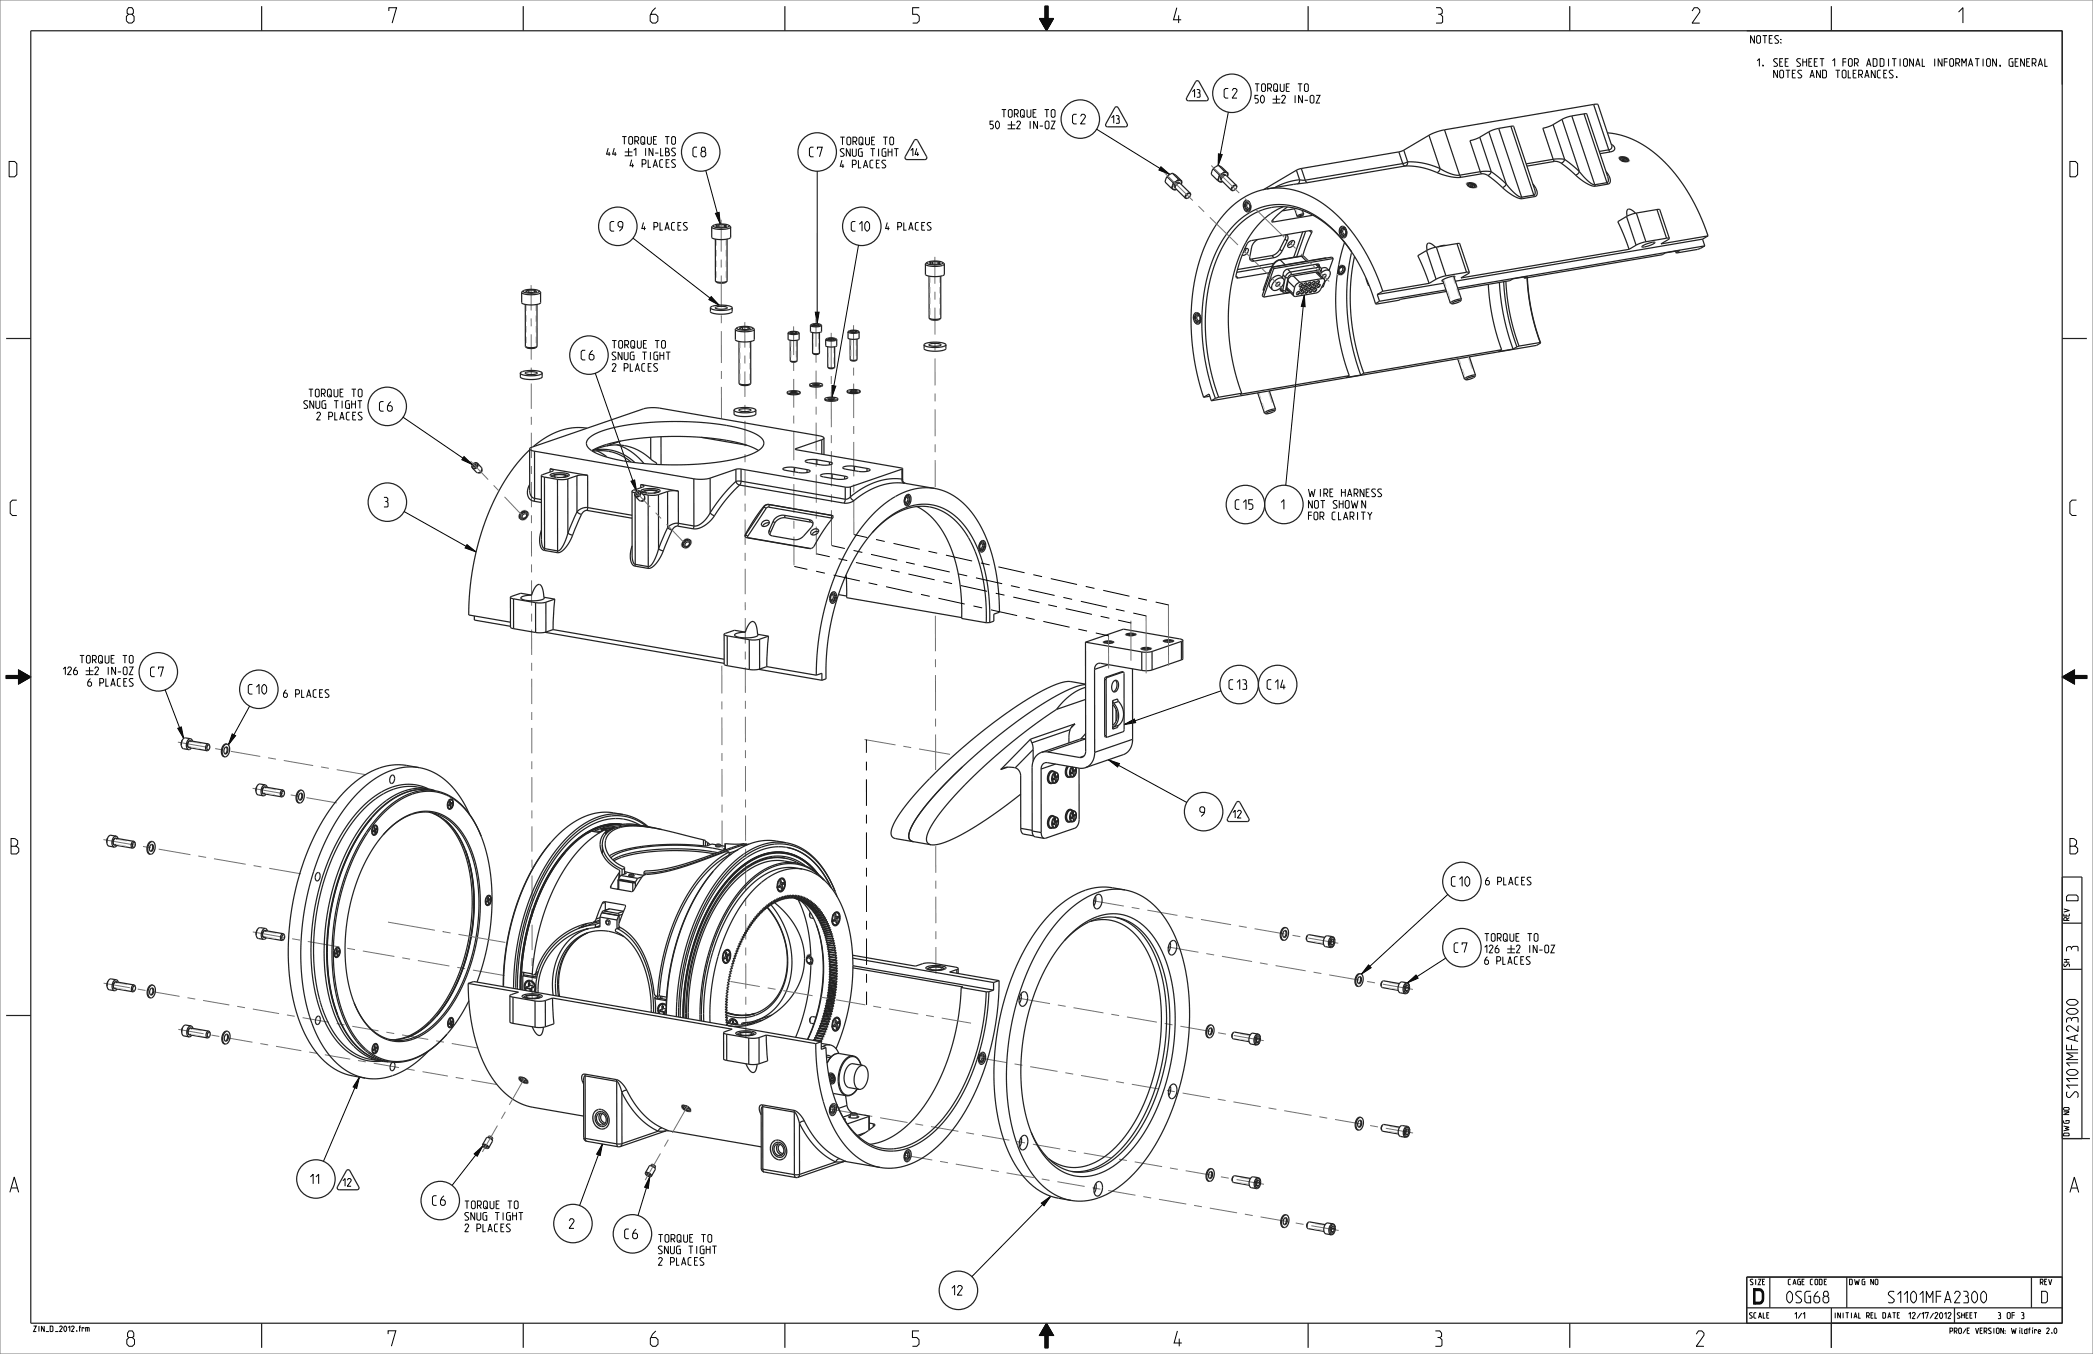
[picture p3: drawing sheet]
<svg xmlns="http://www.w3.org/2000/svg" width="864mm" height="559mm" viewBox="0 0 864 559" stroke-linecap="round" stroke-linejoin="round" font-family="sans-serif">
<defs><g id="words">
<g font-size="8.3">
<text x="52.2" y="9.5">8</text>
<text x="160.5" y="9.5">7</text>
<text x="268.3" y="9.5">6</text>
<text x="376.4" y="9.5">5</text>
<text x="484.2" y="9.5">4</text>
<text x="592.3" y="9.5">3</text>
<text x="698.2" y="9.5">2</text>
<text x="807.5" y="9.5">1</text>
<text x="3.8" y="73">D</text>
<text x="854.1" y="73">D</text>
<text x="4.2" y="212.8">C</text>
<text x="854.1" y="212.7">C</text>
<text x="4.6" y="352.4">B</text>
<text x="854.1" y="352.4">B</text>
<text x="4.1" y="492.1">A</text>
<text x="854.1" y="492.1">A</text>
<text x="723.6" y="538.2">D</text>
<text x="52.3" y="555.6">8</text>
<text x="160.2" y="555.6">7</text>
<text x="268.3" y="555.6">6</text>
<text x="376.3" y="555.6">5</text>
<text x="484.5" y="555.6">4</text>
<text x="592" y="555.6">3</text>
<text x="699.9" y="555.6">2</text>
</g>
<g font-size="6.2">
<text x="857.4" y="371.2" transform="rotate(-90 857.4 371.2)">D</text>
<text x="857.4" y="392.8" transform="rotate(-90 857.4 392.8)">3</text>
<text x="857.4" y="455.7" transform="rotate(-90 857.4 455.7)">S1101MFA2300</text>
<text x="736.8" y="537.7">0SG68</text>
<text x="777.8" y="537.7">S1101MFA2300</text>
<text x="842.7" y="537.7">D</text>
</g>
<g font-size="5.2">
<text x="505.1" y="40.5">C2</text>
<text x="442.5" y="51.1">C2</text>
<text x="285.9" y="64.7">C8</text>
<text x="334" y="64.7">C7</text>
<text x="251.7" y="95.4">C9</text>
<text x="351.2" y="95.4">C10</text>
<text x="239.8" y="148.5">C6</text>
<text x="156.6" y="169.7">C6</text>
<text x="158.4" y="209.2">3</text>
<text x="509.7" y="210.2">C15</text>
<text x="528.6" y="210.2">1</text>
<text x="62.1" y="279.3">C7</text>
<text x="102.5" y="286.5">C10</text>
<text x="507.1" y="284.5">C13</text>
<text x="522.8" y="284.5">C14</text>
<text x="495.1" y="337">9</text>
<text x="598.9" y="365.8">C10</text>
<text x="600" y="393.1">C7</text>
<text x="128.1" y="488.6">11</text>
<text x="178.4" y="497.5">C6</text>
<text x="234.8" y="507">2</text>
<text x="257.7" y="511.2">C6</text>
<text x="392.8" y="534.5">12</text>
</g>
<g font-size="4.1">
<text x="722.3" y="17.9">NOTES:</text>
<text x="723.7" y="27.4">1.</text>
<text x="731.8" y="27.4">SEE SHEET 1 FOR ADDITIONAL INFORMATION, GENERAL</text>
<text x="731.8" y="32.1">NOTES AND TOLERANCES.</text>
<text x="492" y="40.1">13</text>
<text x="517.8" y="37.8">TORQUE TO</text>
<text x="413.9" y="48.4">TORQUE TO</text>
<text x="458.6" y="50.9">13</text>
<text x="257.3" y="59.5">TORQUE TO</text>
<text x="346.7" y="59.8">TORQUE TO</text>
<text x="346.7" y="64.5">SNUG TIGHT</text>
<text x="375.8" y="64.4">14</text>
<text x="259.8" y="69.1">4 PLACES</text>
<text x="346.7" y="69.3">4 PLACES</text>
<text x="264.8" y="95">4 PLACES</text>
<text x="365.4" y="95">4 PLACES</text>
<text x="252.6" y="143.7">TORQUE TO</text>
<text x="252.6" y="148.5">SNUG TIGHT</text>
<text x="252.6" y="153.2">2 PLACES</text>
<text x="128" y="163.8">TORQUE TO</text>
<text x="125.5" y="168.5">SNUG TIGHT</text>
<text x="130.5" y="173.3">2 PLACES</text>
<text x="539.3" y="205">WIRE HARNESS</text>
<text x="539.3" y="209.7">NOT SHOWN</text>
<text x="539.3" y="214.5">FOR CLARITY</text>
<text x="33.6" y="273.7">TORQUE TO</text>
<text x="36" y="283.2">6 PLACES</text>
<text x="117" y="287.8">6 PLACES</text>
<text x="508.7" y="337.6">12</text>
<text x="613" y="365.2">6 PLACES</text>
<text x="612.6" y="388.5">TORQUE TO</text>
<text x="612.6" y="398">6 PLACES</text>
<text x="141.5" y="489.6">12</text>
<text x="191.8" y="498.8">TORQUE TO</text>
<text x="191.8" y="503.6">SNUG TIGHT</text>
<text x="191.8" y="508.3">2 PLACES</text>
<text x="271.7" y="512.7">TORQUE TO</text>
<text x="271.7" y="517.4">SNUG TIGHT</text>
<text x="271.7" y="522.2">2 PLACES</text>
</g>
<g font-size="3.3">
<text x="740" y="544.2">1/1</text>
<text x="824.3" y="544.2">3 OF 3</text>
</g>
<g font-size="3">
<text x="853.8" y="379.9" transform="rotate(-90 853.8 379.9)">REV</text>
<text x="853.9" y="398.9" transform="rotate(-90 853.9 398.9)">SH</text>
<text x="853.8" y="468.8" transform="rotate(-90 853.8 468.8)">DWG NO</text>
<text x="722" y="530.2">SIZE</text>
<text x="738.1" y="530.2">CAGE CODE</text>
<text x="763.1" y="530.2">DWG NO</text>
<text x="841.9" y="530.2">REV</text>
<text x="721.9" y="544">SCALE</text>
<text x="756.8" y="544">INITIAL REL DATE 12/17/2012</text>
<text x="807.6" y="544">SHEET</text>
<text x="13.8" y="549.5">ZIN_D_2012.frm</text>
<text x="803.2" y="550.4">PRO/E VERSION:Wildfire 2.0</text>
</g>
</g></defs>
<g fill="none" stroke="#000" stroke-width=".41">
<path d="M431.2 2.5h1.2v5.1h2.3l-2.9 5.1-2.9-5.1h2.3zM452.5 53.3l30.1 18.7M506.8 46.3l-4.2 22M291.2 70.4l6 22M337.2 70.7v62.9M479 68.8l3.6 3.2-4.4-1.8zM502.7 63.5l1.6 .3-1.7 4.5zM261.2 98.3l35.5 27.6M295.2 88.1l1.5-.5 .5 4.8zM354.2 101.2l-10.9 62.7M293.5 122.4l3.2 3.5-4.2-2.3zM336.4 128.8h1.6l-.8 4.8z"/>
<path d="M538.2 121.8l.3 4.8-1.6-.2zM538.2 121.8l-7.7 78.5M245.6 154l17.1 48.8M343.3 159.1l1.6 .3-1.6 4.5zM166.3 172.2l28.6 19.6M191.5 188.4l3.4 3.4-4.3-2.1zM260.4 198.6l1.5-.5 .8 4.7zM166.8 211.1l29.6 16.7M563.5 206.6v3.1l-1.6-3.1v3.1M192.7 224.8l3.7 3-4.5-1.7zM2.5 278.8h5.1v-2.3l5.1 2.9-5.1 2.9v-2.3h-5.1zM850.9 279.4l5.1-2.9v2.3h5.1v1.2h-5.1v2.3z"/>
<path d="M68.1 284.7l7.7 20M103 291.4l-8.8 16M463.8 299.1l4.3-2.4 .5 1.5zM503.8 285.1l-40 14M73.3 300.6l1.5-.6 1 4.7zM95.8 302.9l1.4 .7-3 3.8zM457.3 313.6l4.6 1.5-.8 1.4zM457.3 313.6l32.4 17.6M597.4 369.2l-35.7 32.8M564.7 398.2l1.1 1.2-4.1 2.6zM596.5 395.4l-15.8 10.2M580.7 405.6l3.6-3.2 .8 1.3z"/>
<path d="M148.3 444.5l-1.1 4.7-1.5-.6zM148.3 444.5l-14.8 34.8M851.5 457.4l.3-.3h1.6l.4 .8-.4 .3h-1.6zM195.7 476.2l3.5-3.3-2.3 4.3zM199.2 472.9l-12.7 16.3M248.6 472.1l-.9 4.8-1.5-.6zM248.6 472.1l-9.4 25.4M268.1 485.6l-.6 4.8-1.5-.4zM268.1 485.6l-4.8 16M429.6 496.5l3.9-2.8-2.7 3.9zM433.5 493.7l-32.5 33.2M774 527.9l.8 .4v1.6l-.3 .3-.8-.3v-1.6z"/>
<path d="M431.8 546.1l2.9 5.1h-2.3v5.1h-1.2v-5.1h-2.3z"/>
</g>
<g fill="#000">
<path d="M431.2 2.5h1.2v5.1h2.3l-2.9 5.1-2.9-5.1h2.3zM479 68.8l3.6 3.2-4.4-1.8zM502.7 63.5l1.6 .3-1.7 4.5zM295.2 88.1l1.5-.5 .5 4.8zM293.5 122.4l3.2 3.5-4.2-2.3zM336.4 128.8h1.6l-.8 4.8zM538.2 121.8l.3 4.8-1.6-.2zM343.3 159.1l1.6 .3-1.6 4.5zM191.5 188.4l3.4 3.4-4.3-2.1zM260.4 198.6l1.5-.5 .8 4.7zM192.7 224.8l3.7 3-4.5-1.7zM850.9 279.4l5.1-2.9v2.3h5.1v1.2h-5.1v2.3z"/>
<path d="M2.5 278.8h5.1v-2.3l5.1 2.9-5.1 2.9v-2.3h-5.1zM463.8 299.1l4.3-2.4 .5 1.5zM73.3 300.6l1.5-.6 1 4.7zM95.8 302.9l1.4 .7-3 3.8zM457.3 313.6l4.6 1.5-.8 1.4zM564.7 398.2l1.1 1.2-4.1 2.6zM580.7 405.6l3.6-3.2 .8 1.3zM148.3 444.5l-1.1 4.7-1.5-.6zM195.7 476.2l3.5-3.3-2.3 4.3zM248.6 472.1l-.9 4.8-1.5-.6zM268.1 485.6l-.6 4.8-1.5-.4zM429.6 496.5l3.9-2.8-2.7 3.9z"/>
<path d="M431.8 546.1l2.9 5.1h-2.3v5.1h-1.2v-5.1h-2.3z"/>
</g>
<g fill="none" stroke="#222" stroke-width=".51">
<path d="M12.7 12.7h838.2v533.4h-838.2zM107.9 2.5v10.2M215.9 2.5v10.2M323.8 2.5v10.2M539.8 2.5v10.2M647.7 2.5v10.2M755.6 2.5v10.2M493.5 33.5l.8-.1 .4 .3 3.7 6.7-.1 1-8 .2-.7-.4v-.8zM377.4 57.8l.8-.2 .4 .4 3.7 6.7-.2 1-7.9 .2-.7-.4v-.8zM460.2 44.3l.8-.2 .4 .4 3.7 6.6-.2 1.1-7.9 .1-.7-.4v-.8zM296.6 92.7l-1.3 .5 .9 .5 2.3 .1 1.3-.5-.9-.5M296.6 92.7v1"/>
<path d="M296.6 92.7l2.3 .1M298.9 92.8v.8M295.2 115.9l.1 .2M299.9 116.1l-.7 .6-1.6 .2-1.5-.2-.8-.6M299.9 116.1l-2.2 .4-2.4-.4M300 115.9l-.1 .2M2.5 139.7h10.2M850.9 139.7h10.2M510.4 331l.8-.2 .4 .4 3.7 6.7-.2 1-7.9 .2-.7-.4v-.8zM850.9 361.9h8.1v108M850.9 381h8.1M2.5 419.1h10.2"/>
<path d="M850.9 400h8.1M850.9 469.9h11.4M143.1 482.9l.8-.1 .4 .4 3.7 6.6-.1 1-8 .2-.7-.4v-.8zM720.7 539.8h130.2M730.2 527v12.8M755.6 539.8v16.5M762 527v12.8M806.4 539.8v6.3M838.2 527v12.8M850.9 527h-130.2v19.1M107.9 546.1v10.2M215.9 546.1v10.2"/>
<path d="M323.8 546.1v10.2M539.8 546.1v10.2M647.7 546.1v10.2"/>
<circle cx="508.3" cy="38.5" r="7.9"/>
<circle cx="445.8" cy="49.2" r="7.9"/>
<circle cx="289.1" cy="62.7" r="7.9"/>
<circle cx="337.2" cy="62.7" r="7.9"/>
<circle cx="254.9" cy="93.4" r="7.9"/>
<circle cx="355.6" cy="93.4" r="7.9"/>
<circle cx="243" cy="146.6" r="7.9"/>
<circle cx="159.8" cy="167.7" r="7.9"/>
<circle cx="159.8" cy="207.2" r="7.9"/>
<circle cx="513.9" cy="208.2" r="7.9"/>
<circle cx="529.8" cy="208.2" r="7.9"/>
<circle cx="65.3" cy="277.3" r="7.9"/>
<circle cx="106.8" cy="284.5" r="7.9"/>
<circle cx="511.3" cy="282.5" r="7.9"/>
<circle cx="527.2" cy="282.5" r="7.9"/>
<circle cx="496.6" cy="335" r="7.9"/>
<circle cx="603.2" cy="363.8" r="7.9"/>
<circle cx="603.2" cy="391.1" r="7.9"/>
<circle cx="130.3" cy="486.6" r="7.9"/>
<circle cx="181.7" cy="495.5" r="7.9"/>
<circle cx="236.4" cy="505" r="7.9"/>
<circle cx="261" cy="509.2" r="7.9"/>
<circle cx="395.5" cy="532.5" r="7.9"/>
</g>
<path d="M0 0h863.6v558.8h-863.6z" fill="none" stroke="#7d7d7d" stroke-width=".41"/>
<g fill="none" stroke="#c3c3c3" stroke-width=".41">
<path d="M295.6 98.8v2.6M299.5 98.7v2.7M295.6 103.2v2.6M295.6 107.6l.1 2.6M295.7 112v2.6M295.7 116.4h.1M297 116.8l.1 .1M297.1 116.9h.1M297.1 116.9h.4M297.5 116.9h.1M297.6 116.9h-.1M297.9 116.9h-.4"/>
<path d="M297.9 116.9h.1M298.3 116.8l-.4 .1M298.3 116.8h.1M298.6 116.8h-.3M298.6 116.8h.1M299 116.7h.1M299 116.7l-.4 .1M299.1 116.7h.1M299.2 116.7h.1M299.3 116.6h.1M299.4 116.6h.1M299.5 116.5h.1"/>
<path d="M299.5 103.2v2.6M299.5 107.6v2.6M299.5 112v2.6"/>
</g>
<!-- layer: 003_AXES_OTHER -->
<g fill="none" stroke="#707070" stroke-width=".41">
<path d="M297.6 90.7v13.1M219.1 117.7l.1 10.4M297.6 107.1v3.3M297.6 113.7v13.1M385.7 106l.1 11.1M219.2 131.4v3.3M219.2 138v10.4M297.6 130.1v3.3M297.6 136.7l.1 13.1M307.3 133v10.5M327.5 134.7v11.8M336.7 131.5v11.6"/>
<path d="M343 137.4v14.5M352.2 134.2v14.2M385.8 120.4v3.3M385.8 127v11.1M219.2 151.7v3.3M219.2 158.3v10.4M297.7 153.1v3.3M297.7 159.7v13.1M307.3 146.7v3.3M307.4 153.3v10.5M327.5 149.8v3.3M327.5 156.4v11.8"/>
<path d="M336.7 146.4v3.3M336.7 153v11.6M343 155.2v3.3M352.2 151.7v3.3M352.2 158.3v14.2M385.8 141.4v3.3M385.8 147.9v11.2M219.2 172v3.3M219.2 178.6l.1 10.5M307.4 167.1v3.3M307.4 173.7v10.5M327.5 171.5v3.3"/>
<path d="M327.5 178.1v11.8M336.7 167.9v3.2M336.7 174.4l.1 11.6M343 161.8v14.5M343 179.6v3.3M352.2 175.8l.1 3.3M385.8 162.4v3.2M385.8 168.9v11.2M219.3 192.3v3.3M219.3 198.9v10.5M307.4 187.5v3.2M307.4 194v10.5"/>
<path d="M327.5 193.2v3.3M327.6 199.8v11.8M336.8 189.3v3.3M336.8 195.9v11.6M343 186.2l.1 14.5M352.3 182.4v14.2M352.3 199.9v3.3M385.9 183.3v3.3M385.9 189.9v11.1M219.3 212.6v3.3M219.3 219.2v10.5M307.4 207.8v3.3"/>
<path d="M307.4 214.4l.1 10.5M327.6 214.9v3.3M336.8 210.8v3.2M336.8 217.3v11.6M343.1 204v3.3M343.1 210.6v14.5M352.3 206.5v14.2M219.3 232.9v3.3M219.3 239.5v10.5M307.5 228.2v3.3M307.5 234.7v10.5M327.6 221.5v11.8"/>
<path d="M219.3 253.3l.1 3.2M219.4 259.8v10.5M307.5 248.5v3.3M307.5 255.1v10.5M386 254.1v14.7M219.4 273.6v3.2M297.8 274.8l.1 11.4M307.5 268.9v3.3M307.5 275.4v10.6M386 272.1v3.2M386 278.6v14.7M219.4 280.1v10.5"/>
<path d="M219.4 293.9v3.2M297.9 289.5v3.3M297.9 296.1v11.4M307.6 289.2v3.3M307.6 295.8v10.5M386 296.6v3.3M73.4 306.3l12.1 2.1M88.8 309l3.2 .5M95.2 310.1l12.2 2.1M110.6 312.7l3.2 .6M117.1 313.9l12.1 2.1M132.5 316.5l3.2 .6"/>
<path d="M132.5 316.5h.1M138.9 317.6l12.2 2.1M219.4 300.4v10.5M219.4 314.2v3.2M297.9 310.8v3.3M297.9 317.3v11.5M307.6 309.6v3.3M307.6 316.2v10.5M386 303.1l.1 14.7M104.2 325.3l12.5 2.2M120 328.1l3.2 .5M126.4 329.2l12.5 2.2"/>
<path d="M138.9 331.4h.1M219.4 320.7l.1 10.5M219.5 334.5v3.3M297.9 332.1v3.3M297.9 338.6v11.5M307.6 330v3.2M307.6 336.5v10.5M42.7 346.5l13.1 2.3M59 349.3l3.2 .6M65.5 350.5l13.1 2.2M81.8 353.3l3.2 .5M88.3 354.4l13.1 2.3"/>
<path d="M104.6 357.2l3.3 .6M111.1 358.4l13.1 2.2M219.5 341v10.5M219.5 354.8v3.3M307.6 350.3v3.3M307.7 356.9v10.5M386.1 349.2v11M124.2 360.6h.1M219.5 361.3v10.5M219.5 375.1v3.3M307.7 370.7v3.2M307.7 377.2v10.5"/>
<path d="M386.1 363.5v3.3M386.1 370v11M451.3 371.8l12.4 2.1M466.9 374.5l3.3 .6M470.2 375.1h.1M473.4 375.6l12.4 2.2M489.1 378.3l3.2 .6M495.5 379.5l12.4 2.1M104.3 384.6l13 2.3M120.5 387.4l3.3 .6M127 388.5l13 2.3M143.3 391.4l3.2 .5"/>
<path d="M149.7 392.5l13 2.2M166 395.3l3.2 .6M172.4 396.4l13 2.3M188.7 399.2h.1M188.7 399.2l3.2 .6M219.5 381.6l.1 10.5M219.6 395.4v3.3M307.7 391v3.3M307.7 397.6v10.5M386.2 384.3v3.3M386.2 390.9v10.9M482.1 390.8l12.4 2.2"/>
<path d="M497.7 393.6l3.3 .5M501 394.1h.1M504.2 394.7l12.4 2.1M511.2 382.2l3.2 .5M517.6 383.3l12.5 2.1M519.8 397.4l3.3 .5M526.3 398.5l12.4 2.2M533.3 386l3.2 .6M536.5 386.6h.1M539.8 387.1l12.4 2.2M42.8 405.8l10.8 1.8M56.8 408.2l3.2 .6"/>
<path d="M63.3 409.3l10.8 1.9M77.3 411.8l3.3 .5M83.8 412.9l10.8 1.9M97.9 415.3l3.2 .6M104.3 416.4l10.8 1.9M118.4 418.9l3.2 .5M124.8 420l10.9 1.9M195.1 400.4l13.1 2.2M219.6 402v10.4M307.7 411.4v3.3M307.7 417.9l.1 10.6M420.9 412.1l12.3 2.1"/>
<path d="M420.9 412.1h.1M436.5 414.8l3.2 .5M439.7 415.3h.1M442.9 415.9l12.4 2.1M458.5 418.6l3.3 .5M465 419.7l12.3 2.1M542 401.2l3.2 .6M548.4 402.3l12.5 2.2M564.1 405.1l3.2 .5M570.6 406.2l12.4 2.1M73.6 424.8l10.4 1.8M87.3 427.2l3.2 .6"/>
<path d="M93.7 428.3l10.5 1.8M107.4 430.7l3.2 .5M113.9 431.8l10.4 1.8M127.6 434.2l3.2 .5M134 435.3l10.5 1.8M138.9 422.4l3.2 .6M145.4 423.6l10.8 1.8M147.7 437.7l3.3 .5M154.2 438.8l10.4 1.8M159.4 426l3.3 .5M165.9 427.1l10.8 1.9M179.9 429.5h.1"/>
<path d="M179.9 429.5l3.3 .6M186.4 430.7l10.8 1.8M404.1 436.6l11.3 1.9M418.6 439.1l3.2 .6M480.6 422.4l3.2 .6M487 423.5l12.4 2.2M502.6 426.2l3.3 .6M505.9 426.8h.1M509.1 427.3l12.3 2.2M167.9 441.2l3.2 .5M174.4 442.3l10.4 1.8M188 444.7h.1"/>
<path d="M188 444.7l3.3 .5M194.5 445.8l10.5 1.8M342.1 457.7l11.3 1.9M425.1 440.2l11.2 2M439.6 442.7l3.2 .6M446 443.8l11.3 2M460.5 446.4l3.3 .5M467 447.5l11.3 1.9M481.5 450l3.2 .6M488 451.1l11.2 2M502.5 453.6l3.2 .6M508.9 454.7l11.3 2"/>
<path d="M523.4 457.3l3.3 .5M529.9 458.4l11.2 1.9M356.7 460.2l3.2 .5M363.1 461.3l11.3 2M373.4 476.8l11.3 1.9M377.7 463.8l3.2 .6M384.1 464.9l11.4 2M387.9 479.3l3.2 .6M398.7 467.5l3.2 .5M405.2 468.6l11.3 1.9M419.7 471.1l3.2 .6M426.2 472.2l11.3 2"/>
<path d="M440.7 474.8l3.3 .5M447.2 475.9l11.3 1.9M461.7 478.4l3.3 .6M468.2 479.5l11.3 2M544.4 460.9l3.2 .6M550.8 462l11.3 2M565.3 464.5l3.3 .6M568.6 465.1h.1M571.8 465.6l11.3 2M394.4 480.4l11.2 2M408.9 482.9l3.2 .6M415.3 484.1l11.3 1.9"/>
<path d="M429.8 486.6l3.3 .5M436.3 487.7l11.2 1.9M450.8 490.2l3.2 .6M457.3 491.3l11.2 2M471.7 493.8l3.3 .6M478.2 495l11.3 1.9M482.7 482l3.3 .6M489.2 483.2l11.3 1.9M492.7 497.5l3.2 .5M499.2 498.6l11.2 1.9M503.8 485.7l3.2 .5M507 486.2h.1"/>
<path d="M510.2 486.8l11.3 2M513.7 501.1l3.2 .6M520.1 502.2l11.3 2M534.6 504.7l3.3 .6M541.1 505.9l11.2 1.9"/>
</g>
<path d="M294.5 93l-.8 .7M295.2 98.7v17.2M300 98.7v17.2M300.7 93l.8 .7M300.7 93l-3.1-.6-3.1 .6M300.7 93l.1 .4-.6 .3-2.7 .4-2.6-.4-.6-.3 .2-.4M301.5 93.7l-1.1 .7-2.8 .3-2.8-.3-1.1-.7M301.5 93.7l-.1 4.4-1.3 .5-2.5 .3-2.6-.2-1.3-.6v-4.4" fill="none" stroke="#222" stroke-width=".51"/>
<!-- layer: 006_GEOM_COPY -->
<g fill="none" stroke="#222" stroke-width=".51">
<path d="M245.4 342.8l2.8 .5M245.4 342.8v.5M248.5 348.5l.7 3.1 1.6 2.8 2.7 2.5 3.2 1.8M248.5 348.5v3.8M250 343.1l1.1 .1M250 343.6l.5 .1M253.1 342l-2-.3-2.2 .2-.9 .5 .7 .5M253.9 341.7l-3.5-.6-5 1.7M256.7 358.7v2.4M257.7 358.1l-.4 .5-.6 .1M257.7 358.1v2.6M257.7 359.7l7.9 1.6"/>
<path d="M268.2 341.5l6.4 1.2 15.7 3.9M268.2 341.5l-6.1-.6-5.2 .4-3.8 1.3-2.5 2.4-.7 1.6-.2 1.7 .3 2 .8 1.9 2.7 3.2 4.2 2.7M268.2 341.5l-6-.8-4.8 .2a8.8 8.8 0 0 0-8.8 6.3l-.1 1.3M268.2 341.5l1.2 .2M290.3 346.6l.8 .4v2.2M290.3 346.6v2.5M294.8 352.4a82.6 82.6 0 0 0-39.7 1.9l-1.8 1M295.5 348.6l-1.8-.3-2.6 .9-11.7-.7-11.8 .5-10.1 1.7-3.6 1.2-2.5 1.3M295.7 348.5l-.5 .4M296.1 351.9a89.6 89.6 0 0 0-40.2 1.4l-3.1 1.6M297 348.5h-1.3M297 348.5l-.7 .2-.6-.2"/>
<path d="M297 348.5l.4 .3M297.4 348.8h.1M297.4 348.9l-1.1 .3-1.1-.3M297.4 348.9v.5l-1.1 .1-1-.1-.1-.5M297.4 349l1.7 .3M298.5 351l-1.5-.4a89.9 89.9 0 0 0-41 1.2l-2.4 1.1-1.5 1.1M298.5 350.3l.6 .3M298.5 350.3v.2M299.1 350.1l-.6 .2M299.1 350.6l.3 .1M299.3 348.2l-.2 2.4M299.3 348.2l4.2 .2 3.6-.2"/>
<path d="M299.3 348.2v2.5M300.8 352.4l1 .2M304.6 350.7l-3.7 1.3M306.8 348.7l-26.7 9.2-7.4 1.8-6.6 .6M306.8 348.7h.1M307.1 348.2l1.2 .2M307.1 348.2h.1M307.1 348.2l-7.7 2.5a131.4 131.4 0 0 1-28.2 8.4l-4.8 .3-.7 .7M308.3 348.4l-1.4 .3M308.3 348.4h.1M308.3 348.4v.2M255 363.2l.3 .2"/>
<path d="M255 363.2v3.8M255.2 362.8l7 1.2M255.2 362.8v.3M255.2 363.1l-.2 .1M255.2 363.1l7 1.2M255.3 363.4l5.8 1M255.3 363.4v3.7M256.1 361.3l7 1.2M256.1 361.3l-.9 1.5M257.7 360.2l.5 .2M258.2 360.4l-2.1 .9M258.2 360.4v.1"/>
<path d="M259.8 360.8l-.4 .4M261.1 364.4v3.4M261.2 360.8l.4 .4M261.2 360.8h-1.4M261.2 360.8l-.7 .2-.7-.2M261.6 361.2l-.1 .5-1 .2-1-.2-.1-.5M261.6 361.2l-1.1 .3-1.1-.3M262.2 364.3l-1.1 .1M262.2 364.3v2M262.2 364v.3M262.2 364.3h.1M263.1 362.5l-.9 1.5"/>
<path d="M264.9 361.9l-1.8 .6M265.7 360.1l.4 .2M265.7 360.1v1.1M266.1 360.3v.7"/>
</g>
<!-- layer: 00_ASSEMBLY_MEMBERS -->
<g fill="none" stroke="#222" stroke-width=".51">
<path d="M589.6 55.8l-10.4 6.2M589.6 55.8l4.6 13.8M596 53.6l-3.4 .9-3 1.3M596 53.6l6.3 18.7M610.6 56.6l-4.1 1.4 4.3 12.9M610.6 56.6l4.7 14.2M614.3 54.4l-3.7 2.2M614.3 54.4l7.2 21.5M618.4 53l-4.1 1.4M618.4 53l9.4 28.4M623.4 52.1l1.2 .1 8.6 26 .2 1.6-.5 .7M623.4 52.1l9.5 28.4"/>
<path d="M623.4 52.1l-5 .9M640.8 51.4l-4.2 1.5 4.3 12.8M640.8 51.4l4.8 14.4M644.5 49.3l-3.7 2.1M644.5 49.3l7.2 21.5M648.6 47.8l-4.1 1.5M648.6 47.8l9.4 28.4M653.6 47l1.1 .1 8.6 25.7M653.6 47l-5 .8M653.6 47l9.5 28.4M657.5 43.1l1.9 .1 5.6 17-.1 1.1-1.1 .5M657.5 43.1l-61.5 10.5"/>
<path d="M657.5 43.1l6.3 18.7M663.3 54.8a40 40 0 0 1 26.7 15.5 81.5 81.5 0 0 1 14.8 27.1M664.8 59.5l1.1 .9 .4 1-.6 .8-1.3 .5M481.5 72.9l-.8 2.3 2.6 2.4M481.5 72.9l2.6 2.5M483.7 71.5l1.5 .8 2.5 2.5M483.7 71.5l-2.2 1.4M483.7 71.5l2.6 2.5M483.8 76.6l-.1 .9 .3 .5 1.4 .1-.7 .3-1.4-.8M483.8 76.6l-.5 1M484.1 75.4l-.3 1.2M485 77.7v.1"/>
<path d="M485 77.8h.1M485.1 77.8l4 4M485.2 74.9l-1.1 .5M485.2 74.9l-1.4 1.7M485.4 74.7l-.2 .2M486.3 74l.7 .5M486.3 74l-.9 .7M486.9 75.7l-.8-.5-1.1 .5-.5 1.1 .5 .9M486.9 75.7l4.2 4M486.9 75.7h-.7l-.7 .5-.5 .8v.7M487 74.5l-1.6 .2M487 74.5l.2 .1"/>
<path d="M487.2 74.6l.5 .2M487.2 74.6l.3 .5-.1 .9M487.4 76v.1M487.7 74.8l-.3 1.2M491.1 79.7l.1 .8M491.1 79.7l-.7-.1-.9 .6-.5 .8 .1 .8M500.6 69.7l-.8 2.2 2.5 2.5M500.6 69.7l2.5 2.5M502.8 68.3l1.4 .8 2.5 2.5M502.8 68.3l-2.2 1.4M502.8 68.3l2.5 2.4M502.8 73.4l-.1 .8 .3 .6 1.4 .1-.7 .3-1.4-.8"/>
<path d="M502.8 73.4l-.5 1M503.1 72.2l-.3 1.2M504 74.4l4.1 4.1M504.2 71.7l-1.1 .5M504.2 71.7l-1.4 1.7M504.5 71.5l-.3 .2M505.3 70.7l.8 .5M505.3 70.7l-.8 .8M506 72.4l-.8-.5-1.1 .6-.6 1.1 .5 .8M506 72.4l4.1 4.1M506 72.4h-.7l-.8 .5-.5 .8v.7M506.1 71.2l-1.6 .3"/>
<path d="M506.1 71.2l.1 .1M506.2 71.3l.5 .3M506.2 71.3l.4 .6-.1 .9M506.5 72.8l-.1 .1M506.7 71.6l-.2 1.2M508.1 78.5l.9 .1M510.1 76.5l.1 .9M510.1 76.5l-.6-.1-.9 .5-.6 .9 .1 .7M510.2 77.4l-.4 .7-.8 .5M510.3 77.2l-.1 .2M510.3 77.2h.1M510.3 77.2l-.6-.6-1 .6-.5 1.1 .8 .3"/>
<path d="M522.7 78a32.7 32.7 0 0 0-22.1 16.7 75.9 75.9 0 0 0-9 43.2 101.7 101.7 0 0 0 5 26.1M522.7 78a32.4 32.4 0 0 1 26.6 8.7 74.7 74.7 0 0 1 21.2 33.5M534.9 70.2l-13.7 8.2M534.9 70.2l1.3 4M535.3 75.9l-12.6 2.1M536.2 74.2l-.2 1.1-.7 .6M536.2 74.2l-5.1 1-4.8 2.1M536.2 74.2l2.3 .2M536.9 69.5l-2 .7M536.9 69.5l1.6 4.9M538.5 74.4l.5 .7 .6 .3M539.6 75.4l-4.3 .5"/>
<path d="M577.2 62.7l1.6 4.8M577.2 62.7l-40.3 6.8M578.8 67.5l.4 .7 .6 .3M578.8 67.5l-40.3 6.9M579.2 62l-2 .7M579.2 62l1.6 4.8M579.8 68.5l6.5 .6 6.6 2.1M579.8 68.5l-40.2 6.9M580.8 66.8l-2 .7M580.8 66.8l-.2 1.1-.8 .6M580.8 66.8l6.7 .6 6.7 2.2M592.9 71.2l5.6 1.7 4.4 .3"/>
<path d="M594.2 69.6l4.5 2.1 2 .6h1.6M594.2 69.6l-.5 1.1-.8 .5M602.3 72.3l.6 .9M605.3 76.1l.7-.4 1.4 .1 1.3 .6 .4 .7M605.4 75.7l1-.3 1.4 .2 1.1 .6 .3 .8-.8 .4-1.6-.1-1.3-.8zM605.9 76.1l1.6-.1 .9 .5 .2 .5-.7 .4-1.1-.2-.9-.5zM606 76.1h1.5l.8 .4 .1 .5-.5 .3-1-.2-.8-.4zM606.1 76.7h.1M607.1 76.3l-.2 .5M607.1 76.3l-.6 .1 .1 .3 1.2 .2-.1-.4M607.1 76.3l.6 .2M607.7 76.5l-.1 .4"/>
<path d="M610.8 70.9l.6 .8M610.8 70.9l-8.5 1.4M611.4 71.7l1.3 .2 1.2 .5M611.4 71.7l-8.5 1.5M613.9 72.4l6 5M615.3 70.8l6.2 5.1M615.3 70.8l-4.5 .1M615.3 70.8l-.5 1.1-.9 .5M619.9 77.4l4.8 3.5 2 .9 1.5 .2M621.5 75.9l3.7 4.1 1.5 1.1 1.1 .3M621.5 75.9l-.6 1-1 .5M632.5 76l1.2 1.6 .6 1.7-.2 1.2-.9 .6"/>
<path d="M640.9 65.7l4.7 .1M640.9 65.7l.6 .9M640.9 65.7l-11.2 1.9M641.5 66.6l1.4 .1 1.2 .6M641.5 66.6l-11.5 2M644.1 67.3l6 5M645.6 65.8l6.1 5M645.6 65.8l-.5 1-1 .5M650.1 72.3l4.7 3.5 2 .9 1.5 .2M651.7 70.8l3.7 4 1.5 1.1 1.1 .3M651.7 70.8l-.7 .9-.9 .6M658 76.2l.3 .7"/>
<path d="M662.7 70.8l1.1 1.7 .6 1.7-.1 1.2-.9 .6M663.1 75.4l.3 .6M663.1 75.4l-5.1 .8M663.3 72.8h.1M663.3 72.8l.3 1.8-.5 .8M663.4 76l-5.1 .9M663.8 61.8l.6 .9M663.8 61.8l-3.9 .7M664.4 62.7l-4.2 .7M668.2 65.4l.7-.4 1.4 .1 1.3 .6 .3 .7M668.4 64.9l-.2 .5M668.4 64.9l1.1-.2 1.3 .3 1 .6 .2 .7-.6 .4h-1.3l-1.2-.5-.7-.8"/>
<path d="M668.4 64.9h.1M668.7 65.4l1.7-.1 .8 .5 .2 .5-.6 .4-1.1-.2-.9-.5zM668.9 65.4h1.5l.7 .4 .2 .5-.6 .3-1-.2-.8-.4zM669 66h.1M670 65.6h-.6l.1 .4 1.2 .2-.1-.4M670 65.6l-.2 .5M670 65.6l.6 .2M670.6 65.8l-.1 .4M670.9 66.6h.1M489.1 81.8h.9M491.2 80.6l-.5 .8-.7 .4M491.2 80.5v.1"/>
<path d="M491.2 80.4v.1M491.2 80.4l-.5-.6-1.1 .6-.4 1.1 .8 .3M514 83.4l1-.2 .9 1.1 .1 1.6-.8 1-.9-.2-.6-1-.2-1.3zM515.2 83.2l.4 .3M515.4 84.2l-.7-.1-.3 1 .6 .9 .7-.4M515.4 84.2l-.5-.5h-.6l-.4 .6v.9l.3 .8 .6 .5 .6-.2 .3-.7M515.4 84.2l.2 .4M515.6 83.5l.5 1.3-.1 1.4M515.6 83.5l-.9-.8-1 .2-.6 1v1.4l.5 1.4 .9 .7 1-.2 .5-1M515.6 84.6h.1M515.6 84.6l.1 1M516 86.2l-.1 .3"/>
<path d="M519 98.8l-1.4 1.1-.9 1.3-1 4.8 .3 1.4 1.4 .4M525.1 90.8l.3 .8M529.4 85.4l-5.1 2.8a43.7 43.7 0 0 0-14.9 23.4 84.8 84.8 0 0 0 2.9 50.7M530.2 98.6l-2.1 4.2M530.2 98.6l.9 .9M530.5 96.9l-.3 1.7M530.7 96.8l.7 1-.3 1.7M531.1 99.5l-2.2 4.2M531.2 85.5l-2.8 2.1-2.8 2.6-.8 1.1 .6 .3M532 100l1.5-.7 .5 .2 .2 .5-.8 1.4-1.4 .7-.5-.2-.2-.5zM533.3 99.3l-.7 1.3-1.3 .7M534.1 86l1.1 3.2"/>
<path d="M534.2 86.2l-5.1 .8M535.2 89.2l.5 .3M537.4 86.9l.5 1.4M537.5 95.7l-3.7 10.5M537.6 88.8l-1.9 .7M537.6 88.8h.1M537.9 88.3l-.3 .5M537.9 88.3l-1.5 .2-1.2 .7M538.7 95.5l-3.7 10.5M540.3 95.2l.9 .9M541.2 96.1l.1-.7-.6-.3-25.1 4.5-.9 .8-.9 1.8-2.5 6.6-1.3 5 .2 .8 .7 .2M541.2 96.1l-2 4.6-1.7 5"/>
<path d="M541.6 88.9l-16.2 2.7M553.6 94.1l1-.2 .8 1.1 .2 1.6-.8 1-.9-.2-.6-1-.2-1.3zM554.8 93.9l.4 .3M555 94.9l-.7-.1-.3 1 .6 .9 .7-.4M555 94.9l-.5-.5h-.6l-.4 .6v.9l.3 .8 .6 .5 .5-.2 .4-.7M555 94.9l.2 .3M555.2 94.2l-1.3-.8-.7 .3-.4 .6-.1 2.1 1.1 1.6 .9 .1 .7-.6 .3-1.1-.1-1.3M555.2 94.2l.3 .8M555.2 95.2v.1M555.2 95.3l.1 1M555.5 95l.1 .1M555.6 96.9l-.1 .3"/>
<path d="M627.8 81.4l.4 .6M632.9 80.5l.3 .6M632.9 80.5l-5.1 .9M633.2 81.1l-5 .9M671.1 89.3l-3.6 2.2 4.7 11.4M671.1 89.3l4 11.9M674.8 87.9l-1.7-1.3-1.3-.3-.6 .9 .2 2M675.2 87.9l-4.1 1.4M675.2 87.9l3.9 11.9M679.1 99.8l-4 1.4M683.7 86.5h1.1l4 11.9M683.7 86.5l-8.5 1.4"/>
<path d="M683.7 86.5l3.9 11.8M687.6 98.3l1.2 .1M687.6 98.3l-8.5 1.5M702.5 98.7l-102 17.4M702.5 98.7l.9 2.8M704.8 97.4l-19.5 3.3 3.5-2.3M704.8 97.4l-2.3 1.3M216 120l-.8 .7M218.2 119.7l-1.3 .5 .9 .5h2.3l1.3-.4-.9-.5M218.2 119.7v1M218.2 119.7l2.3 .1M220.5 119.8v.8"/>
<path d="M222.3 119.9l.8 .8M222.3 119.9l-3.1-.5-3.2 .6M222.3 119.9l.1 .4-.6 .4-2.7 .3-2.6-.3-.6-.4 .1-.3M382.6 108.3l-.8 .7M383.3 114l.1 17.4M384.8 108l-1.3 .5 .9 .5h2.3l1.3-.4-.9-.5M384.8 108v1M384.8 108l2.3 .1M387.1 108.1v.8M388.2 114l-.1 17.4M388.9 108.3l.7 .7M388.9 108.3l-3.1-.6-3.2 .6"/>
<path d="M388.9 108.3l.1 .3-.6 .4-2.7 .3-2.6-.3-.6-.3 .1-.4M389.6 109l-1.1 .7-2.7 .3-2.8-.3-1.2-.7M389.6 109v4.4l-1.3 .5-2.5 .3-2.6-.3-1.3-.5-.1-4.4M510 113.9l.9 .9M513.6 102.7h1.3l.1 1.1-1.2 1.3-1.2 .2M514.2 102.5l-.4 1-.8 .7M515.7 106.9h.8M516.5 106.9l.9 .9M521.3 119.2l.2 .9M521.3 119.2l.4 .4M523.7 112.6l-12.8 2.2M524.1 111.5l-2.8 7.7"/>
<path d="M524.1 111.5l.3 .3M524.7 110.4v.1M524.7 110.4v.2M524.8 105.5l.9 .9M524.8 105.5l-8.3 1.4M524.9 109.9l-14.6 2.5M524.9 110.3v.1M524.9 110.4l-.8 1.1M525 110.3l-4.2 11.7 .6 .6M525 110.3l.6 .6M525.6 110.9l-4.2 11.7M525.6 108.7l-15 2.5"/>
<path d="M525.6 110.1l-.5 .2M525.6 110.1l.1 .1M525.7 106.4l-8.3 1.4M526.9 116.9l.8-.5 .4 .5-.4 .8-.9 .4-.4-.4zM528 107.2l-2.1 1.1-1.2 2.1M528 107.2l.2 .1M528.1 102.8l-1.5 1.8-1.8 .9M528.1 102.8l.8 .9M528.2 107.3l-1.9 1-1.4 2M528.2 107.3l2.1 2M528.3 118.8l1 .9M528.4 119.6h.1"/>
<path d="M528.4 119.6h-.2M528.9 103.7l-1.4 1.8-1.8 .9M529.3 119.7l.2 .9M529.3 119.7l1.1 .3M529.4 113.5l.9 .9M529.5 115l.3 .7v.9l-1.2 1.9-2 1.3-.9 .1-.7-.3M529.5 115l-.7-.3-.9 .1-2 1.2-1.1 2-.1 .9 .3 .7M529.5 115l-1.2-1.1-.8-.2-1.4 .4-1.2 .9-.9 1.3-.3 1.4 .2 .7 1.1 1.2M530.3 114.4l1.2 .2M530.3 114.4l-1 5.3M530.4 120l.1 .5 .5 .1M530.8 119.1l3.1 3.1"/>
<path d="M530.9 119.6h.3M531 118.6l2.7 2.7M531.2 111.1l-1.5 1.1-.5 2.5M531.2 119.6l.2 .3M531.2 111.1l1.3 1.2M531.3 119.6h-.1M531.5 116l2.7 2.7M531.5 114.6l-1.1 5.4M531.5 119.9h-.1M532.5 112.3l.2 1.1M532.5 112.3l-1.4 .7-.8 1.4M532.7 113.4l-.8 .5-.4 .7"/>
<path d="M533.6 113.9l2.7 2.6M534.2 118.7l-.5 2.6M536.3 116.5l-1.3 .8-.8 1.4M536.4 117.4l.7-.4 .3 .4-.3 .7-.7 .3-.3-.3zM536.7 118.8l.7-.3 .3 .3-.3 .7-.7 .4-.3-.4zM536.8 105.7l1.5 .4M536.8 105.7l.2 .1M536.8 105.7l-8.8 1.5M537 105.8l1.3 .3M537 105.8l2.1 2M537 105.8l-8.8 1.5M537.3 117.1l-.4 .8-.8 .3"/>
<path d="M537.6 118.5l-.3 .9-.9 .3M537.9 120l-.3 .8-.9 .4M538.2 117.1l.6-.4 .4 .4-.4 .7-.6 .3-.4-.3zM538.3 106.1l1.6 1.5M538.5 118.5l.6-.3 .4 .3-.4 .7-.6 .4-.4-.4zM538.8 120l.6-.3 .4 .3-.3 .7-.7 .3-.4-.3zM539 116.8l-.3 .8-.8 .3M539.3 118.2l-.3 .9-.8 .3M539.6 119.7l-.3 .8-.8 .4M539.9 116.8l.7-.4 .3 .4-.3 .7-.7 .3-.3-.3zM540.2 118.2l.7-.3 .3 .4-.3 .6-.7 .4-.3-.4zM540.5 119.7l.7-.3 .3 .3-.3 .7-.7 .3-.3-.3z"/>
<path d="M540.7 116.5l-.3 .8-.8 .3M541 117.9l-.3 .9-.8 .3M541.3 119.4l-.2 .8-.9 .4M541.6 116.5l.7-.4 .4 .4-.4 .7-.7 .3-.3-.3zM542 117.9l.6-.3 .4 .4-.4 .6-.7 .4-.3-.4zM542.3 119.4l.6-.3 .4 .3-.4 .7-.6 .3-.4-.3zM542.5 116.2l-.3 .8-.9 .3M542.8 117.6l-.3 .9-.9 .3M542.8 112.3l2.7 2.7M542.9 109.1l1.2 1.2M543.1 119.1l-.3 .9-.9 .3M543.3 109l1.6 1.5"/>
<path d="M543.3 112.2l3 3M543.4 116.2l.7-.4 .3 .4-.3 .7-.7 .3-.4-.3zM543.7 117.6l.7-.3 .3 .4-.3 .7-.7 .3-.4-.4zM543.8 109v.4M544 112.2v.6M544.1 110.3l.8 .2M544.1 110.3l.2 1.1M544.1 110.3l-11.6 2M544.2 113.1v-.7l-.5-.2-11.2 2-.9 1-.8 4 .2 .6 .4 .1M544.2 115.9l-.3 .8-.8 .3M544.3 111.4l.6 .2-.1 .8M544.3 111.4l-11.6 2"/>
<path d="M544.3 109.9v-.7l-.6-.2-12.5 2.1M544.5 117.3l-.3 .9-.8 .3M544.8 112.4l-.4 .8M544.9 110.5l.4 .8-.2 1M545.1 112.3l-.3 .1M545.1 112.3l-.6 1.1M545.1 110.8l1.9-.3 1.5 1.3M545.5 114.3l.6-.9 .9-.1-.1 .9-.9 .7M545.5 115l.8 .2M545.5 115l-9.2 1.5M546.3 115.2l.2 .6-.2 .8-1.5 3-1.1 1.1-9 1.7-.8-.2M546.8 116l-.8 2.4-.7 .1"/>
<path d="M546.8 106.5h.5M546.8 106.5l.1 .1M546.8 106.5l-21.2 3.6M548.5 111.8l.4 .9-.3 1.2-.8 1.3-1.3 1M548.5 111.8l-.8-.3-1 .1-2.2 1.7M550.1 106.7l-1.7 4.9M550.1 106.7l-.6-.6-24.5 4.2M550.1 106.7l-24.5 4.2M551.9 112.4l.1 .2M552 112.6l.7 .4M552.2 110.7l.9-.9 1-.2 .7 .5 .2 1.1-.5 1.2-.9 .8-1 .1-.6-.7M552.5 111.4h.1"/>
<path d="M552.9 110.7l-.4 .7M552.9 110.7l.7-.6 .7 .2 .3 .7-.2 1-.7 .7-.7 .1-.5-.5v-.9M552.9 110.7l.5-.3 .5 .1v1.2l-1 .6-.4-.3v-.6M553.6 109.6l.7 .4M554.3 110l.5 .8-.3 1.3-.8 .8-1 .1M554.3 110h-1l-.8 .9-.3 1.2 .5 .9M554.7 100.2l-1.5 5.2-1.2 6a88.7 88.7 0 0 0 4.7 43.6M557.7 104a90.6 90.6 0 0 0 3.7 50.8M557.7 104a41 41 0 0 0-23.4-18.1 24.8 24.8 0 0 0-25.6 9.7 57.4 57.4 0 0 0-11.3 34 88.7 88.7 0 0 0 5.4 34.3M558.9 106a87.9 87.9 0 0 0 3.8 48M588.6 103.4l-3.6 2.1 4.7 11.4M588.6 103.4l3.9 11.8"/>
<path d="M589.7 116.9l-19.2 3.3M592.3 102l-1.7-1.4-1.3-.2-.6 .9 .1 2M592.5 115.2l-2.8 1.7M592.7 102l-4.1 1.4M592.7 102l3.9 11.8M595.3 115.5l3.1 9.5M595.7 116.9l-27.4 4.6M596.5 101.3l-3.3 .6M596.6 113.8l-4.1 1.4M596.6 119.7l-27.4 4.6M599.8 114l3.2 9.5M600 114.5l.3-.4-.4-.1-2.5 .5-2.4 1.3 .4 .2"/>
<path d="M601.2 100.5l1.1 .1 4 11.8M601.2 100.5l-8.5 1.5M601.2 100.5l3.9 11.9M605.1 112.4h1.2M605.1 112.4l-8.5 1.4M614.1 117.3a90.9 90.9 0 0 0 5.5 27M618.7 116.6a94.4 94.4 0 0 0 5.6 27.5M620.4 116.2a90.1 90.1 0 0 0 5.5 26.9M621.3 116.1a89 89 0 0 0 5.5 26.7M628.8 114.3l.2 .5M629 114.8l1.2-.7-5.9 1-1.3 .7-21.3 3.7M630.1 114.6a89 89 0 0 0 5.4 26.7"/>
<path d="M630.2 114.6a90.6 90.6 0 0 0 5.5 27M672.2 102.9l-69.4 11.8 3.5-2.3M675.1 101.2l-2.9 1.7M677.6 101.6l2.9-1.3 2.3-.2-.8 .6-2.2 .9-1.9 .4-.4-.1zM691.3 103.7l.2 .6M691.5 104.3l1.6-.9-6 1-1.3 .7-56.8 9.7M703.4 101.5l-3 1.4-8.9 1.4M703.4 101.5l-102 17.3M216.7 125.6l.1 17.5M221.6 125.6l-.1 17.5M223.1 120.7l-1.2 .6-2.7 .3-2.8-.2-1.2-.7M223.1 120.7l-.1 4.4-1.3 .5-2.5 .2-2.6-.2-1.3-.5-.1-4.4"/>
<path d="M295.2 126.9l2.8-.5 1.5 .2 .6 .4-.9 .5-2 .1-1.6-.2zM302.1 127l-1.3-.8-3.2-.3-3.2 .4-1.3 .7M302.1 127v1.6l-.3 .4-1.8 .5-2.4 .2-2.4-.2-1.7-.5-.4-.4v-1.6M302.1 127l-1.3 .8-3.2 .3-3.2-.3-1.3-.8M304.2 135.2l-.8 .8M306.4 135l-1.4 .4 1 .6h2.3l1.3-.5-.9-.5M306.4 135v1M306.4 135h2.3M308.7 135v.9M310.4 135.2l.8 .8M310.4 135.2l-3-.5-3.2 .5M310.4 135.2l.2 .4-.6 .4-2.7 .3-2.7-.3-.5-.4 .1-.4"/>
<path d="M311.2 136v4.3l-1.3 .6-2.5 .2-2.6-.2-1.3-.5-.1-4.4M311.2 136l-1.1 .6-2.8 .3-2.7-.3-1.2-.6M325.6 137.1l-.4 .4M326.9 136.9l-.8 .3 .6 .3 2.1-.2-.5-.4M326.9 136.9v.6M326.9 136.9h1.4M328.3 136.9v.5M329.3 137.1l-1.8-.3-1.9 .3M329.3 137.1l.4 .4M329.3 137.1l-.3 .4-1.6 .2-1.5-.2-.3-.4M329.7 137.5v2.6l-2.2 .4-2.3-.4v-2.6M329.7 137.5l-.6 .4-1.6 .2-1.6-.2-.7-.4"/>
<path d="M334.9 133.9l-.5 .4M335.3 137.2v8.6M336.1 133.7l-.8 .3 .6 .3 2.2-.2-.6-.3M336.1 133.7v.6M336.1 133.7l1.4 .1M337.5 133.8v.5M338.1 137.2v8.6M338.5 133.9l-1.8-.3-1.8 .3M338.5 133.9l.5 .4M338.5 133.9l-.2 .4-1.6 .2-1.6-.2-.2-.4M339 134.3l-.1 2.6-2.2 .5-2.2-.5-.1-2.6M339 134.3l-.7 .4-1.6 .2-1.6-.2-.7-.4"/>
<path d="M341.1 139.8l-.4 .4M342.4 139.6l-.8 .3 .6 .3 2.1-.3-.5-.3M342.4 139.6v.6M342.4 139.6h1.4M343.8 139.6v.5M344.8 139.8l-1.8-.4-1.9 .4M344.8 139.8l.4 .4M344.8 139.8l-.3 .4-1.6 .2-1.5-.2-.3-.4M350.4 136.6l-.5 .4M350.8 139.9v8.6M351.6 136.4l-.8 .3 2 .3 .8-.2-.6-.3M351.6 136.4v.6"/>
<path d="M351.6 136.4l1.4 .1M353 136.5v.5M353.6 139.9v8.6M354 136.6l-1.8-.3-1.8 .3M354 136.6l.5 .4M354 136.6l-.2 .4-1.6 .2-1.6-.2-.2-.4M354.5 137l-.1 2.6-2.2 .5-2.2-.5-.1-2.6M354.5 137l-.7 .4-1.6 .2-1.6-.2-.7-.4M388.1 131.4l-.7 .6-1.6 .2-1.5-.2-.9-.6M388.1 131.4l-2.3 .4-2.4-.4M493 129.3l.6-.3 .6 .1 1.1 1.4 .2 2-1 1.2-1-.2-.9-1.3-.2-1.6zM493.4 129.7l1-.2 .9 1.1 .1 1.6-.8 1-.8-.2-.7-1-.2-1.3z"/>
<path d="M494.6 129.5l.4 .3M494.8 130.5l-.7-.1-.3 1 .6 .9 .7-.4M494.8 130.5l-.5-.5h-.6l-.4 .6v.9l.3 .9 .6 .4 .6-.2 .3-.7M494.8 130.5l.2 .4M495 130.9h.1M495 130.9l.1 1M495.4 132.5l-.1 .3M529 120.2l-.6-.2-.1-.7 1.2 1.3M529.5 120.6l1.2 .3M530.7 120.9l1.7-.2-11 1.9M531 120.6l-.3 .3M532.1 120.4l-1.1 .2"/>
<path d="M533.7 121.3l.2 .9M535.3 120.6l.7-.4 .3 .4-.3 .7-.7 .3-.4-.3zM536.1 120.3l-.3 .8-.8 .3M537 120.3l.7-.3 .3 .3-.3 .7-.7 .3-.3-.3zM567.5 125.3a65.2 65.2 0 0 0-22.2-34.6 26.4 26.4 0 0 0-29.2-3.2l-.6 .3a33.9 33.9 0 0 0-13.8 16.4 80 80 0 0 0-2.7 52.4l2.5 7.8M568.3 121.5l.9 2.8M569.2 124.3l-1.7 1M570.5 120.2l-2.2 1.3M596.8 120.3l-18.9 3.2-.7 .4-9.5 1.6-.2-.2M598.4 125l.7 .4M602.7 124.2l-1.7 .8-1.9 .4M602.7 124.2l-2 .2-1.6 1"/>
<path d="M603 123.5l-.3 .7M603 123.5l-2.5 .4-2.1 1.1M216.8 153.9l2.8-.5 1.5 .2 .6 .4-.9 .4-2 .2-1.6-.3zM221.5 143.1l-.7 .5-1.6 .2-1.5-.1-.9-.6M221.5 143.1l-2.3 .4-2.4-.4M223.7 154l-1.3-.8-3.2-.3-3.2 .3-1.3 .8M223.7 154v1.6l-.3 .4-1.8 .5-2.4 .1-2.4-.1-1.7-.5-.4-.4v-1.6M223.7 154l-1.3 .8-3.2 .3-3.2-.3-1.3-.8M304.9 140.9l.1 17.4M309.7 158.3l-.8 .6-1.5 .2-1.6-.2-.8-.6M309.7 158.3l-2.3 .5-2.4-.5M309.7 140.9v17.4"/>
<path d="M326 140.4l.1 8.5M328.9 148.9l-1.4 .6-.9-.1-.5-.5M328.9 148.9l-1.4 .3-1.4-.3M328.9 140.4v8.5M335.3 158.6l1.6-.2 1.3 .3-1.7 .4zM337.9 158.9h-2.4M338.1 145.8l-1.4 .5-.9-.1-.5-.4M338.1 145.8l-1.4 .2-1.4-.2M339.4 158.7l-.8-.4-1.9-.2-1.9 .2-.7 .4M339.4 158.7l-.4 .7-2.3 .4-2.2-.3-.4-.8M339.4 158.7l-.8 .5-1.9 .2-1.8-.2-.8-.5M341.5 143.1l.1 8.5"/>
<path d="M344.4 151.6l-1.4 .6-.9-.2-.5-.4M344.4 151.6l-1.4 .3-1.4-.3M344.4 143.1v8.5M345.2 140.2v2.6l-2.2 .4-2.3-.4v-2.6M345.2 140.2l-.6 .4-1.6 .1-1.6-.1-.7-.4M353.6 148.5l-1.4 .5-.9-.1-.5-.4M353.6 148.5l-1.4 .2-1.4-.2M383.4 142.2l2.8-.5 1.5 .2 .6 .4-.9 .5-2 .1-1.6-.2zM390.3 142.3l-1.3-.8-3.2-.3-3.2 .3-1.3 .8M390.3 142.3v1.6l-.3 .4-1.8 .5-2.4 .2-2.4-.2-1.8-.5-.3-.4v-1.6M390.3 142.3l-1.3 .8-3.2 .3-3.2-.3-1.3-.8M556.7 155l-45 7.7 .6-.4"/>
<path d="M561.4 154.8l-5.9 1 1.2-.8M562.7 154l-1.3 .8M601.5 148.1l2.7 8.3M604.3 156.4h.1M604.3 156.4l.6 .3M606.3 147.3l2.5 7.5M608.5 155.5l-1.7 .9-1.9 .3M608.5 155.5l-2 .2-1.6 1M608.8 154.8l-.3 .7M608.8 154.8l-2.5 .4-2.1 1.2M619.6 144.3l-56.9 9.7M624.3 144.1l-6 1 1.3-.8"/>
<path d="M625.9 143.1l-1.6 1M626.8 142.8l-.9 .3M635.5 141.3l.2 .3M635.5 141.3l-8.7 1.5M635.7 141.6l-1.7 .9-134.2 22.9M242.2 176.7a27.2 27.2 0 0 0-22 7.5M305 169.1l2.8-.4 1.5 .2 .6 .4-.9 .4-2 .2-1.7-.3zM311.9 169.3l-1.4-.8-3.1-.3-3.2 .3-1.3 .8M311.9 169.3v1.6l-.4 .3-1.7 .5-2.4 .2-2.4-.1-1.8-.5-.3-.4v-1.6M311.9 169.3l-1.3 .7-3.2 .4-3.2-.3-1.3-.8M326.1 161.8l1.6-.3 1.3 .4-1.7 .3zM326.3 162.1h.1"/>
<path d="M328.7 162.1h.1M328.7 162.1h-2.4M330.2 161.9l-.8-.5-1.9-.2-1.9 .2-.8 .5M330.2 161.9l-.4 .7-2.3 .3-2.3-.3-.4-.7M330.2 161.9l-.8 .4-1.9 .2-1.9-.1-.8-.5M341.6 164.5l1.6-.3 1.3 .4-1.7 .3zM344.2 164.8h-2.4M344.2 164.8h.1M345.7 164.6l-.8-.5-1.9-.2-1.9 .2-.8 .5M345.7 164.6l-.4 .7-2.3 .3-2.3-.3-.4-.7M345.7 164.6l-.8 .4-1.9 .2-1.9-.2-.8-.4M350.8 161.3l1.6-.3 1.3 .4-1.7 .4z"/>
<path d="M351 161.6h.1M351 161.6h2.4M354.9 161.4l-.8-.5-1.9-.1-1.9 .1-.7 .5M354.9 161.4l-.4 .7-2.3 .3-2.2-.3-.4-.7M354.9 161.4l-.8 .5-1.9 .2-1.8-.2-.8-.5M496.6 164l2.3-1.4 .9 2.8M499.2 163.5l-2.6 .5M501.5 164.4l-1.7 1M502.8 163.9l-1.3 .5M512.3 162.3l-9.5 1.6M518.9 162.1l2.8 8.3M521.7 170.4l.7 .4"/>
<path d="M523.8 161.3l2.5 7.6M526 169.6l-1.7 .8-1.9 .4M526 169.6l-2 .2-1.6 1M526.3 168.9l-.3 .7M526.3 168.9l-2.5 .4-2.1 1.1M194.8 192.1l.2 1.1M194.8 192v.1M195.3 192l.1 .6 .6 .1 .5-.5M195.3 192l.6 .6M195.8 191.5l-.5 .5M195.8 191.5l.6 .1 .1 .6M195.8 191.5l.6 .6"/>
<path d="M195.9 192.6v.1M195.9 191l-1.1 1M196 191l1 .2M196 191h-.1M196 191l.6 .1 .4 .4-.4 1.4-1.4 .3-.4-.4v-.7M196.4 192.1l-.5 .5M196.4 192.1h.1M197 191.2l1.8 2v.7l-.5 .7-.8 .5-.7-.1-1.8-1.8M197 191.2l.2 .9-.5 .9-.9 .5-.8-.3M198.8 193.8l-.3 1.1-1.1 .2M218.5 185.7a83.9 83.9 0 0 0-21.8 41.1 113.6 113.6 0 0 0-3.3 27l17.2 3M218.5 185.3l.1 17.7 .6 1.8 1.4 .9"/>
<path d="M218.5 185.3l.6 .5 1.5 .4M218.5 200l-.8 2.2 .1 2.3 .9 1.5 1.6 .8M220.6 186.2v19.5M220.6 186.2l65.7 11.4M223.4 196.3v26.3M223.4 196.3l1.3 .6M224.7 196.9v29.5M224.7 196.9l5.3 .9M227 193.5l1 .3 .3 .4-4.9 2.1M227 193.5v1.3M227 193.5l15.5 2.7M227.1 195.9l1.6-.6 2.7-.2 2.5 .3 1 .7-1.3 .7-3.1 .2-2.8-.4-.6-.3z"/>
<path d="M227.9 196.3v.4M227.9 196.3l-.3 .3 .2-.2M229.5 197l-1-.6 2.5-.5 2.4 .5-1 .6M230 197.8l.1 29.6M234 196.3l-3-.6-3.1 .6M234 196.3v.4M234.1 196.3l.3 .3zM234.3 197.6l-2 .4-2.3-.2M234.3 197.6v22.4M238 196.4l-3.7 1.2M238 196.4l.1 14.9M242.5 196.2l-2.4-.2-2.1 .4"/>
<path d="M242.5 196.2v13.3M243 180.8a30.2 30.2 0 0 1 14.4-5.2 117.3 117.3 0 0 1 51.5 2.3l2.3 .9a5.4 5.4 0 0 1 4 4.1l-.1 .6a9.8 9.8 0 0 1-6.7 4.5 118.8 118.8 0 0 1-51.1 2.2l-6.2-1.3-4.3-1.5-3.1-1.7-1.6-1.9a2.45 2.45 0 0 1 .6-2.7zM244.4 185.9a19.3 19.3 0 0 1 17.4 4.8M244.5 185.9l-.3 .1M244.5 185.9l2.5-1.3a68.9 68.9 0 0 1 23.3-4.2 108.9 108.9 0 0 1 37.9 3.4l4.7 2.1M244.9 186.2l4.1-.2 4.1 .7 3.8 1.6 3.4 2.3M246.1 186l4.2 2.5M250.4 184l4.8-.4 4.7 .9 4.6 2 4 3M250.4 184l-6 2M254.4 183.5l3.1 1.2 2.9 1.7 2.7 2.2 2.6 2.6M256.1 182.1l-5.7 1.9M264.4 200l1.1 .3 .2 .4-4.9 2.1"/>
<path d="M264.4 200v1.3M264.4 200l15.5 2.7M268.5 180.5v9M268.5 189.5l2.4 1.5v.6M272.7 180.3l.1 11.4M286.3 197.6v19.5M289.4 180.5l18.8 3.3M293 197.3l-3.1 .5-3.6-.2M293 197.3v14.3M303.6 193.7l-10.6 3.6M303.6 193.7l.1 5M303.7 198.7a62.7 62.7 0 0 0-10.7 12.9"/>
<path d="M303.7 198.7l.5 1 1 .5M305.8 193.6l-2.2 .1M305.8 193.6v5M305.8 193.6l43 7.4M305.8 198.6l-2.1 .1M305.8 198.6l-.6 1.6M305.8 198.6l43 7.4M327.8 192.9h-3.1l-1.3 .3-.4 .4 1 .5 6.2 1h2.6l1.5-.6-.3-.4-1-.3M327.8 192.9v1.8M327.8 192.9l5.2 .9M328.4 185.1l-.2 .3 .6 .2 43.6 7.8M328.4 185.1v.5"/>
<path d="M333 193.8v1.2M337.1 189.7h-3.2l-1.3 .3-.4 .4 1 .5 6.2 1.1 2.6-.1 1.5-.6-.2-.4-1.1-.3M337.1 189.7v1.9M337.1 189.7l5.1 .9M339.1 181.5l-10.7 3.6M339.1 181.5v5.9M340 180.8l-.6-.5-1.4-.5-65.8-11.4-3.6-.2-3.1 .5-46.1 15.9-.9 .7M340 180.8l-.9 .7M340 180.8v6.8M342.2 190.6v1.2M343.3 195.6h-3.1l-1.3 .3-.4 .3 1 .6 6.2 1 2.6-.1 1.5-.5-.3-.4-1-.3M343.3 195.6v1.8"/>
<path d="M343.3 195.6l5.2 .9M348.5 196.5v1.2M352.6 192.4h-3.2l-1.3 .3-.4 .4 1 .5 6.2 1h2.6l1.5-.6-.2-.4-1.1-.3M352.6 192.4v1.9M352.6 192.4l5.1 .9M357.7 193.3v1.2M372.1 193.6l-21.2 7.3M372.1 193.6l.1 4.1M372.2 197.7l.1 1.1 .9 .6M372.2 197.7a27.7 27.7 0 0 0-21.3 7.3M372.2 197.7l.2 .3M372.4 193.4l-.3 .2"/>
<path d="M372.4 193.4v4.6M372.4 198l.4 1 .9 .5M373.2 199.4a27.1 27.1 0 0 0-20.8 7.2M373.2 199.4l.5 .1M373.7 199.5l12 2.1M214.9 211.6l1.3-.7 1.1 .2 .6 1-.4 1.2-1.3 1.1-1.4-.2-.5-1.2zM215.4 212l.9-.5 .9 .2 .3 .8-.4 .9-1 .6-.9-.2-.3-.8zM215.6 214h.1M215.8 212.4l.6-.3 .6 .1 .3 .5-.2 .6-.7 .5-.7-.1-.3-.6zM217.8 211.7l-1.2-.7-1.5 .7-.7 1.5 .6 1.1M220.3 206.8l3.1 .6M220.6 205.7l-.3 1.1"/>
<path d="M220.6 205.7l2.8 .5M223.4 218.8l-.7 2.7v2.7l.7 2.1 1.2 .9M238.1 211.3l-3.8 8.7M238.1 211.3l1.8 1M239.9 212.3l-3.6 8.6M242.2 210.6l-1.2 .4-1.1 1.3M242.2 210.6l18.6 3.3M242.5 209.5l-2.4 .3-2 1.5M242.5 209.5l-.3 1.1M242.5 209.5l18.3 3.2M260.8 202.8v26.3M260.8 202.8l1.3 .6"/>
<path d="M262 203.8l.1 1M262 203.7v.1M262.1 203.4v.1M262.1 203.4h.1M262.1 204.7v28.2M262.5 203.7l.6 .6M263 203.2l-.5 .5M263 203.2l.6 .1 .1 .6-.6 .5-.5-.1-.1-.6M263 203.2l.6 .6M263.1 204.3v.1M263.1 202.7l-1.1 1M263.1 202.6l1.1 .3"/>
<path d="M263.1 202.6v.1M263.1 202.6l.7 .1 .4 .5-.5 1.3-1.3 .3-.4-.4v-.6M263.6 203.8l-.5 .5M263.6 203.8h.1M264.2 202.9l1.7 1.9v.8l-.4 .7-.8 .4h-.7l-1.9-1.9M264.2 202.9l.2 .8-.5 .9-.9 .5-.9-.3M264.6 202.4l1.6-.6 2.7-.2 2.5 .3 1 .7-1.4 .7-3 .2-2.8-.4-.6-.3zM265.2 202.9l-.2 .2M265.2 202.9h.1M265.2 203.9l2.2 .4M265.4 202.8v.4M265.4 202.8l-.3 .3"/>
<path d="M266 205.4l-.3 1.1-1.1 .2M267 203.5l-1-.6 2.4-.5 2.5 .5-1.1 .6M267.4 204.3l.1 29.5M271.5 202.8l-3-.6-3.1 .6M271.5 202.8v.4M271.5 202.8l.3 .3zM271.7 204.1l-2 .3-2.3-.1M271.7 204.1v22.4M275.5 202.8l-3.8 1.3M275.5 202.8v14.9M275.5 217.7l-3.8 8.8M275.5 217.7l1.9 1.1"/>
<path d="M277.4 218.8l-3.7 8.6M279.6 217.1l-1.2 .4-1 1.3M279.6 217.1l6.4 1.1M279.9 202.7l-2.4-.2-2 .3M279.9 202.7v13.3M279.9 216l-2.4 .3-2 1.4M279.9 216l-.3 1.1M279.9 216l6.4 1.1M286.3 217.1l-.3 1.1M293 211.6l-1.5 2.4-1.7 1.7-1.9 1.2-1.6 .2M293 211.6l.8 .8 1 .4M294.8 212.8l-1.9 2.3-2.3 1.9-2.5 1.1-2.1 .1"/>
<path d="M305.2 200.2a61.2 61.2 0 0 0-10.4 12.6M305.2 200.2l43 7.4M314.6 215.5l1.8-.8 .8 .3 .2 .6-.7 1.2-1.5 .5-1-.6zM315.2 208.9a74 74 0 0 0-7.6 11.6M315.2 208.9l.1 .2M315.3 209.1l.9 .6M315.3 209.1l-7.6 11.5M316.2 209.7l-7.6 11.6M317.2 209.3l-1 .4M317.2 209.3l25.8 4.5M317.2 208.2l-1.1 .1-.9 .6M317.2 208.2l25.9 4.5"/>
<path d="M317.2 208.2h.1M317.3 208.2l-1.1 .2-.9 .7M317.3 208.2l-.1 1.1M317.4 218.8l.5 1M317.4 215.8l-1.6 .2-1.1 1.2M317.9 219.8l-.2 .9M319.1 215l-1.7 3.8M319.1 215l.5 1M319.6 216l-1.7 3.8M323.6 212.7h-1.3l-1.3 .4-1.2 .9-.7 1M323.6 212.7l10.3 1.7M323.6 212.7l.5 1"/>
<path d="M324.1 213.7h-1.3l-1.3 .5-1.2 .8-.7 1M324.1 213.7l10.3 1.8M333.9 214.4l.9 .4 .5 .6-.2 1.7-3.8 4.4-2.1 1.1-1.5 .1-9.3-1.6-1.1-.9 .1-1.4M333.9 214.4l.5 1.1M334.4 215.5l1 .4M334.9 219l1.9-.8 .7 .3 .3 .6-.8 1.2-1.5 .5-1-.6zM337.7 219.4l-1.6 .1-1.1 1.2M343 213.8l.3 .3M343.1 212.7l.6 .3-.1 .7-3.9 5.4-3.9 6.5-1.2 .8-26.4-4.5-.7-.4M343.1 212.7h.1M343.1 212.7l.6 .4M343.1 212.7l-.1 1.1"/>
<path d="M348.8 201v5M348.8 206l-.6 1.6M350.9 200.9l-2.1 .1M350.9 200.9v4.1M350.9 205l-1 .8-1.1 .2M350.9 205l.5 1 1 .6M352.4 206.6l-2 .9-2.2 .1M359.8 220a89.3 89.3 0 0 0-19 53.9v6.3l-1.7 .6M359.8 220a30 30 0 0 1 21.4-11.9 22.3 22.3 0 0 1 18.7 11.6 65.9 65.9 0 0 1 8.5 37.2M359.8 219.9a28.4 28.4 0 0 1 21-11 23 23 0 0 1 19 13.3l.7 1.4M373.2 207.8l.2 .2M373.2 207.8l.5 .8"/>
<path d="M373.5 206.7v.4M373.5 206.6v.1M373.7 208.6h.1M373.8 205.4l.5-.4 .5 .1 .3 1.4-.8 1.3-.5-.1-.3-.6M373.8 205.4l-.3 1.2M373.8 205.4l.6 .1 .1 .9-.4 .9-.6-.2M373.9 204.8l1-.3 .5 1.3-.3 1.6-1 .9-.6-.4-.3-.9 .1-1.3zM373.9 204.5l-.7 1.5v1.8M373.9 204.5l.7-.5 .7 .2 .5 .8 .1 1.1-.8 2.2-.7 .5-.7-.2M374.2 204.4l-.3 .1M374.6 204.4h.1M378.2 209a31.9 31.9 0 0 1 15 19.5 76.9 76.9 0 0 1 3.6 26.7l10.1 1.8"/>
<path d="M385.7 201.6a26.1 26.1 0 0 0-18.4 4.6 65.6 65.6 0 0 0-21.9 29.4 112.8 112.8 0 0 0-8.6 43.1M385.7 201.6a26.7 26.7 0 0 1 18.1 14.1 74.6 74.6 0 0 1 8.6 37l-2.3 .8v2.9l-1.7 .5M223.4 222.6l.4 2.7 .9 1.1M223.4 222.6h.1M224.6 227.2l5.4 .9M224.7 226.4l-.1 .8M224.7 226.4l5.4 1M230.1 227.4l-.1 .7M234.3 220l-2.2 5.5-1 1.4-1 .5M234.3 220l2 .9M236.3 220.9l-1.3 2.8-1.8 2.5-1.7 1.5-1.5 .4M260.8 225.3l-.6 2.7-.1 2.7 .7 2 1.2 .9"/>
<path d="M260.8 229.1h.1M260.8 229.1l.4 2.7 .9 1.1M262 233.6l5.4 1M262.1 232.9l-.1 .7M262.1 232.9l5.4 .9M267.5 233.8l-.1 .8M271.7 226.5l-2.2 5.5-1 1.4-1 .4M271.7 226.5l2 .9M273.7 227.4l-1.3 2.7-1.8 2.6-1.7 1.5-1.5 .4M282.1 223.3l1.2-.7 1.2 .1 .6 1-.4 1.3-1.4 1-1.3-.1-.6-1.2zM282.2 225.9v.1M282.6 223.6l.9-.5 .8 .3 .4 .8-.5 .9-.9 .6-.9-.2-.3-.9z"/>
<path d="M282.8 225.7h.1M283 224.1l.6-.4 .6 .1 .3 .5-.2 .7-.7 .5-.7-.1-.3-.6zM284.9 223.3l-1.1-.6-1.5 .6-.7 1.4 .6 1.2M307.6 220.5l-.1 1M307.6 220.5l.1 .1M307.7 220.6l-.2 .9M307.7 220.6l.9 .7M308.6 221.3l-.1 .4 .3 .2M308.8 221.9l-.1 .1M308.8 221.9l25.7 4.5M349.1 237.4l.2 9.3 47.5 8.2M400.6 223.6h.1"/>
<path d="M400.6 223.6l.7 1.5a69.6 69.6 0 0 1 5.6 31.9M403.9 225.8l.1 1M404 226.8l.2 .3M404.3 225.7h.1M404.3 225.7v.5M404.6 223.7l-.7 2.1M404.6 223.7l.8-.6 .8 .2 .5 1-.1 1.4-.4 1.3-.8 .8-.8-.1-.6-.9M404.6 224.4l.5-.4 .5 .1 .3 1.4-.8 1.3-.5-.1-.3-.5M404.6 224.4l-.3 1.3M404.6 224.4l.6 .1 .2 1-.5 .8-.6-.1M405 223.4l-.4 .3M405.4 223.5h.1"/>
<path d="M405.4 223.5l-1 .6-.4 1.7M405.4 223.5l.6 .4 .2 .8-.4 2-.6 .6h-.6l-.6-1.5M195.7 254.2v1.7l14.9 2.6M210.6 246.5v12.4l1.3 .6M210.6 246.5l1.3 .6M211.9 247.1v12.4M211.9 247.1l9.1 1.6M211.9 259.5l9.1 1.5M219.4 245.6l-4.5-.8-4.3 1.7M219.4 245.6l-3.4 .4-.9 .4-.2 .5 1.8 .8 3.7 .3 3.3-.5 .8-.5-.1-.5M219.4 245.6l1.5-3.3 .9-.9 .7-.2 .7 .4 .6 1.1 .6 3.8M221 248.7v12.3"/>
<path d="M224.4 246.5l4.5 .8M225.2 248.5l-1.9 .3-2.3-.1M225.2 248.5l.1 12.3M228.2 259.8l-2.9 1M228.2 259.8l70.6 12.3M228.9 247.3l-.7 12.5M228.9 247.3l-3.7 1.2M342.5 248l.1 .2M342.5 248l.5 .8M342.7 246.9h.1M342.7 246.9l.1 .4M343 248.8h.1"/>
<path d="M343.1 244.9l-.7 1.5 .1 1.6M343.1 244.9l.7-.6 .7 .1 .5 .7 .2 1.1-.8 2.3-.7 .5-.7-.2M343.1 245.6l.5-.4 .5 .1 .3 1.4-.8 1.3-.5-.1-.3-.6M343.1 245.6l-.4 1.3M343.1 245.6l.6 .1 .1 .9-.4 .9-.6-.2M343.2 245l1-.2 .5 1.2-.3 1.7-1 .8-.6-.3-.3-1 .1-1.3zM343.5 244.6l-.4 .3M343.9 244.7h.1M346 245.4l3.3 .6M408.4 256.9l-1.5 .1M224.9 260.9l73.9 12.9M225.3 260.8l-2 .4-2.3-.2"/>
<path d="M298.8 261.8l1.3 .6M298.8 261.8v12.3l1.3 .6M300.1 262.4v12.3M300.1 262.4l9.1 1.6M300.1 274.7l9.1 1.6M307.5 260.9l-4.5-.8-4.2 1.7M307.5 260.9l-3.3 .4-.9 .4-.2 .5 1.8 .8 3.6 .2 3.4-.5 .8-.4-.1-.5M307.5 260.9l1.6-3.4 .8-.8 .8-.2 .7 .4 .5 1.1 .7 3.8M309.2 264v12.3M312.6 261.8l4.5 .8M313 276.2l26.1 4.6M313.4 263.8l-2 .3-2.2-.1"/>
<path d="M313.4 263.8v12.3M313.4 276.1l-2 .3-2.2-.1M316.4 275.1l-3 1M316.4 275.1l20.4 3.6M317.1 262.6l-.7 12.5M317.1 262.6l-3.7 1.2M336.8 278.7l2.3-.8v2.9M447.9 265l.1 45.3-.8 1.8-.8 .5h-.9M447.9 265l23.2 4.1M451.6 276.3l.6-1.9 1.6-.7 17.3 3M451.6 276.3l.1 34.2M456 265.4l-.6-.5 2.2-.4 1.8 .5-.8 .4-2 .1"/>
<path d="M456 265.4l.6 .1M456.6 265.5h.1M457.3 274.3l-5.7 2M458.1 265.5h-1.4M458.8 265.4h.1M458.8 265.3l-1.5-.4-1.1 .2-.2 .3M458.8 265.3h.1M459.3 265.2l-1.9-.4-1.9 .4M464.8 262h.1M465.2 262.2h.1M465.2 262.2l.6 .1M465.8 262.3h.1"/>
<path d="M467.3 276v29.1M467.4 262.3h-1.5M468 262.2h.1M468 262.2l-.2-.3-1.2-.2-1.1 .2-.3 .3M468 262.2l-2.2 .1M468 262.2l.6-.5-2-.4-2 .5 .6 .4M468.5 262l-1.8-.4-1.9 .4M468.5 262h.1M471.1 269.1v7.6M471.5 268h.1M471.5 268.1h.1M471.5 268v.1"/>
<path d="M471.5 268.1l.6 .1M473.6 268.2h-1.4M474.3 268v.1M474.3 268.1l-2.2 .1M474.3 268.1l.6-.5-2-.4-2 .4 .6 .5M474.3 268l-1.4-.4-1.4 .4M474.3 268h.1M474.8 267.9l-1.9-.4-1.9 .4M475.4 268.9l-2 .3-2.3-.1M475.4 268.9v7.6M475.4 276.5l-2 .3-2.3-.1M480.7 264.9h.1"/>
<path d="M480.7 264.9l.6 .1M481.3 265h.1M482.9 265h-1.5M483.5 264.9h.1M483.5 264.9l-.2-.3-1.2-.2-1.1 .2-.3 .3M483.5 264.9l-2.2 .1M483.5 264.9l.6-.5-2-.4-2 .4 .6 .5M484 264.7l-1.9-.4-1.9 .4M484 264.7h.1M487.5 264.7l-12.1 4.2M487.5 264.7v7.6M487.5 272.3l-12.1 4.2"/>
<path d="M488 264.3l-1.1-.6-23.4-4.1-15.6 5.4M488 264.3l-.5 .4M488 264.3v7.6l-.5 .4M435.9 292.8a215.5 215.5 0 0 0-48.6 43.6l-2 2.8a11.8 11.8 0 0 0-2.9 8.1 2.09 2.09 0 0 0 1.8 1.3M443.5 298.7l-1.2 1.1-.7 1.3M443.5 298.7l-18.3 6.3M443.5 298.7l-1.5 1.7M447.9 282.3l-6.1-1a22.7 22.7 0 0 0-11.5 3.6 210.7 210.7 0 0 0-57.7 48.9 18.5 18.5 0 0 0-4.9 10.5 2.07 2.07 0 0 0 1.9 1.8l14.6 2.5M447.9 283.7a23.9 23.9 0 0 0-12 9.1M447.9 288.7l-12 4.1M448 282.5a42.5 42.5 0 0 0-16.3 7.1 234 234 0 0 0-40.8 33M448 282.5h.1"/>
<path d="M74.8 307.7l.7 1.2 2.3 .5M75.2 305.5l-.4 2.2M78 308.5l7.4 1.3M78.2 305.7l-.5 .6-.3 .9 .1 .8 .5 .5M78.2 305.7l-.5 .6-.3 .9 .1 .9 .5 .4M78.5 305.7l.4 .5M78.5 305.7h-.3M78.5 305.7l7.4 1.3M78.6 308.2l-.6 .3M78.6 304.9l-2.4-.4-1 1M78.6 304.9l.8 1M78.6 304.9l-1 .5-.7 1.5 .1 1.6 .8 .9"/>
<path d="M79 308.7l-1.2 .7M85.9 307l.6 .8M85.9 307l-.6 .3-.4 1v1l.5 .5M86.2 309.3l-.8 .5M86.5 307.8l-.3 1.5M86.5 307.8l-.6-.3-.5 .9 .2 1 .6-.1M92.9 311.1h.1M93.2 308.3l-.8 1.3 .4 1.5M93.3 308.3h.1M93.3 308.3l.6 .4 .1 1.2-.4 1-.8 .2M93.3 308.3l.4 1.4-.8 1.4M93.7 307.1l.9 1 .1 1.9-.8 1.7-1.1 .6"/>
<path d="M93.7 307.1l-1.2 .6-.8 1.8 .1 1.9 1 .9M93.7 307.1h-.8l-.6 .4-.9 1.9 .2 2.2 .5 .5 .7 .2M173 316.8l-3.6-.3-3.3 .3a33.1 33.1 0 0 0-19.6 11.7 93.7 93.7 0 0 0-21.2 49.3 89.6 89.6 0 0 0 3.4 44.5 35.4 35.4 0 0 0 17.3 21.2l4.8 1.4M173 316.8a26.7 26.7 0 0 1 18.2 14.3l2.5 4.9M173 316.8l-7.4-1.2-5.6 .4a32.8 32.8 0 0 0-18.1 11 90.5 90.5 0 0 0-21 45 96.3 96.3 0 0 0 2.9 50.2 35.2 35.2 0 0 0 15.6 19.7l4.6 1.8 6.8 1.2M397.1 316.5l-6.2 6.1M415.8 316.6l-2.9 1M418.9 316.9l-3.5-.3-2.5 1M418.9 316.9l1.5 1.1 .7 1.9 .1 22M425.2 305l.6 1.6M425.2 305l-12.3 12.6M425.8 306.6l.5 2.7"/>
<path d="M426.3 309.3l-7.4 7.6M426.3 309.3v4.9M429.6 317.4v26.2M429.7 310.5l-1.3 .7-1.2 1.2-.8 1.5-.5 1.9v27.2M432.3 310.3l-2.6 .2M432.3 310.3l13.2 2.3M434.5 318.2l-.7-.1-.7 .4-.9 2 .2 2.1 .5 .6 .7 .2M434.5 318.2l.7 .4M434.5 318.2l-1.2 .5-.7 1.8 .1 1.9 .9 1M435.5 319l-.9 .9-.3 1.5 .3 1.3 .9 .3M435.5 319l.8 .3 .4 1.3-.4 1.5-.8 .9M435.5 319.1l-.4 .2v1.8l-.8 .3"/>
<path d="M435.5 319.1l-.4 .3M435.5 319.1v1.1M435.5 315.3l-5.9 2.1M435.7 318.7l-1.1 .5-.6 1.5 .1 1.7 .8 .9M435.7 318.7l-1.9-.1-.6 .7-.4 1.2-.1 1.2 .4 1 1.8 .6M435.7 318.7l.8 .8 .2 1.7-.7 1.6-1.1 .5M440.4 316.2l-.7 1.4-.1 1.6 .5 1.2 .9 .4M440.7 316.2l-.6 1.3-.2 1.5 .3 1.3 .8 .5M441 316.3l-.8 1.5v1.8l.6 .8 1.5 .3M441.6 301.1l-.5 2.2v3.3M441.6 301.1l-15.8 5.5M441.7 318.9h.1"/>
<path d="M441.7 318.9l1.1 .2M442.1 318.7l-.1 .3M442.2 316.5l-.7 1.1-.2 1.4 .3 1.2 .7 .5M442.2 318.7l.2 .3M442.5 318.5l.7 .1M442.5 316.9l.3-.3 .1 1.1M442.5 317.6l.4 .1M442.5 317.8l.5 .1M442.7 316.6l-.7 .8-.3 1.4 .2 1.1 .6 .6 .8-.3 .6-1.1 .1-1.3-.3-1.1M442.8 319.1h.1M442.8 319.1l.1 1.3 .3-.2M442.8 316.6l-.3 .1v1.8l-.8 .4v.5l1-.3"/>
<path d="M442.9 317.7l.1 .2M442.9 319.7l.3 .5M443 317.9l1-.4v.6M443.2 318.6v1.6M443.3 318.3l-.1 .3M443.8 316.8l.3 1.2-.3 1.4-.7 1.1-.8 .2M444 318.1h-1.5l.8 .2M444 318.1l-.7 .2M445.2 317l.1 21.4-.6 2.1-1.1 1.3-12.7 4.2M447.3 312l-1.8 .6M447.8 316.8l-2.3 .3-13.8-2.4-1.5 .8-.6 1.9M447.9 304.9l-2.4 .2-15.8 5.4"/>
<path d="M447.9 304.9l.1 .1M447.9 304.9l-15.6 5.4M448 302.7l-2.1 2.3M451.7 310.5l-.3 2.1-.8 1.9-1.2 1.4-1.6 .9M467.3 305.1l-.2 1.9-.6 1.7-.9 1.3-1.2 1-16.6 5.8M467.3 305.1l-15.6 5.4M105.6 326.5v.2M105.6 326.7l.7 1.3 2.3 .4M106 324.5l-.4 2M106 324.5l-.4 2.2M108.8 327.6l7.4 1.3M109 324.8l-.6 .6-.2 .8 .1 .8 .5 .6"/>
<path d="M109 324.8l-.5 .5-.3 .9 .1 .9 .5 .5M109.3 324.8l.4 .4M109.3 324.8h-.3M109.3 324.8l7.4 1.3M109.4 327.3l-.6 .3M109.4 323.9l-2.3-.3-1.1 .9M109.4 323.9l.9 1M109.4 323.9l-1 .5-.6 1.6v1.6l.8 .8M109.8 327.8l-1.2 .6M116.7 326.1l.6 .7M116.7 326.1l-.6 .3-.4 .9v1l.5 .6M117 328.3l-.8 .6"/>
<path d="M117.3 326.8l-.3 1.5M117.3 326.8l-.6-.3-.5 .9 .2 1 .6-.1M124.1 327.3l.6 .4 .1 1.2-.4 1.1-.8 .2M124.1 327.3l-.5 .4-.4 .9v.9l.4 .7M124.1 327.3l.4 .6v1l-.3 .8-.6 .5M124.5 326.2l.9 .9 .1 1.9-.7 1.8-1.2 .6M124.5 326.2l-1.2 .6-.8 1.7 .2 1.9 .9 1M124.5 326.2l-.7-.1-.7 .5-.9 1.9 .2 2.1 .5 .6 .7 .2M153.4 337.6l-2.4 3M158.2 327.6l-1 .6a49.3 49.3 0 0 0-17.7 20.9 93.3 93.3 0 0 0-7.2 64.7M158.3 327.6h.1M161.4 320.2l.9-.2 .5 1.1-.3 1.5-.8 .7-.6-.3-.3-.8z"/>
<path d="M167.9 326.8l-5.1 2.4-5.1 3.7a61.1 61.1 0 0 0-16.8 26.2 91.7 91.7 0 0 0-3 56.2l1.3 3.8M167.9 326.9a35 35 0 0 0-14.5 10.7M171.9 325.9l-4 .9M176.6 325.6l-4.3-.3-4.2 .7-4.3 1.7-4.1 2.5a53.5 53.5 0 0 0-17 21.8 93.3 93.3 0 0 0-5.9 63.4 34.7 34.7 0 0 0 12.3 19.1l3.8 2.2 4.2 1.2M176.6 325.6l3 .8M176.6 325.6l-5.9-1h-3.7l-4.5 1.1-4.2 1.9M176.7 325.5a20.4 20.4 0 0 0-19.3 1.3 52.8 52.8 0 0 0-19.9 23.8 95.2 95.2 0 0 0-6.4 63.1 35.3 35.3 0 0 0 14.8 21.9 18.7 18.7 0 0 0 11.2 2.4M177 335.2l.8 .2a22.4 22.4 0 0 1 13.6 13.8l.6 1.6M178.7 335.7a26 26 0 0 1 12.9 16.1 76.9 76.9 0 0 1-3.4 52.8 46.3 46.3 0 0 1-14.7 20.1l-5.2 3-4.9 1.3M179.6 326.4l-3.5-.3-3.3 .4a33 33 0 0 0-19.3 13.6l-2.4 3.5a92.6 92.6 0 0 0-11.1 71.9 38.7 38.7 0 0 0 8.2 15.5l2.7 2.7 2.9 2 3 1.5 3.5 1M179.6 326.4a24.3 24.3 0 0 1 16.8 14l2.2 4.7M179.6 326.4l-5.9-.6-2.8 .3-3 .8"/>
<path d="M183.9 338.7l3 3.1 2.8 4.3a55.5 55.5 0 0 1 5.7 30.2 71.6 71.6 0 0 1-16.1 43.8l-5.6 5-2.8 1.8-2.8 1.2M185.2 330.3l.7-.5 .7 .2 .4 .9v1.3l-.5 1.2-.7 .6-.7-.2-.5-.9M185.2 330.3l-.6 1.2v1.4M185.2 330.3l-.1 .1M185.2 330.3l.7-.4 .6 .3 .4 .8v1.1l-.5 1.1-.6 .6-.7-.1-.5-.7M185.4 330.5h-.1M185.4 330.4l1-.2 .5 1.2-.3 1.6-.9 .7-.6-.3-.3-1 .1-1.1zM185.6 331.4h.2M185.8 331.7v.6M185.8 331.7l.3 .1M185.8 331.4v-.9l-.2 .1v1.4l-.6 .2v.4l.8-.3M185.8 331.4l.9-.2v.4"/>
<path d="M185.8 332.3v1l.3-.1M185.8 332.3l-.8 .2M185.8 333.2h.3M186.1 331.8v1.4M186.4 331.3v.2M186.4 331.5l.3 .1M186.4 331.5l-.6 .2M186.7 331.6l-.6 .2M257.3 336.2l5.1 1.6 5 3.3M257.3 336.2a26.3 26.3 0 0 0-22.2 8.4 79.3 79.3 0 0 0-20.7 40.6 104.7 104.7 0 0 0-2.5 22.7M257.3 336.2l-4.2-.7a25.3 25.3 0 0 0-20.9 7.3l-5.1 5.1M257.4 338.1l-.1-.1a22.6 22.6 0 0 0-18.2 5.6 63.3 63.3 0 0 0-19.4 28.7 102 102 0 0 0-6.2 35.9"/>
<path d="M257.4 338.1h.1M257.5 338.1l3.3 .9 3.2 1.5M390.9 322.6a76.2 76.2 0 0 0-14.8 18.7 5.1 5.1 0 0 0-.7 5.3l1.5 .8a2.54 2.54 0 0 1-1.7-4l.8-1.9a83.6 83.6 0 0 1 14.9-18.9zM421.2 327.7a131.9 131.9 0 0 1-30.9 19.8l-3.5 1-2.6 .1M434.3 321.4l.1 .6 1-.4M434.3 321.4h.1M434.3 321.5l1.1 .1M434.3 339.9l.1 .5 1-.3M434.3 339.9h.1M434.3 339.9l1.1 .2M434.4 323.2l-.8 .2M434.5 336.6h-.7l-.7 .4-.8 1.9 .2 2.2 .4 .5 .7 .3"/>
<path d="M434.5 336.6l.7 .5M434.5 336.6l-1.2 .6-.7 1.8 .1 1.9 .9 1M434.6 321.5l.2-.2 .2 .3M434.8 339.7l-.2 .3M434.9 339.7l.1 .3M435 337.8l1.1-.3 .6 1.4-.4 1.8-1 .8-.7-.4-.3-1 .2-1.3zM435.1 321l.7 .1M435.1 320.1l.4 .1M435.1 320.3l.5 .1M435.1 339.5l.7 .1M435.2 338.6l.3 .1M435.2 338.8l.4 .1"/>
<path d="M435.4 321.6l.1 1.3M435.5 320.2l.1 .2M435.5 322.3l.3 .4M435.5 337.6l-.3 .2-.1 1.7-.8 .4M435.5 337.6l-.3 .3M435.5 337.6v1.1M435.5 338.7l.1 .2M435.6 320.4h.1M435.6 338.9h.1M435.6 320.4l1-.3v.5M435.6 338.9l1-.4 .1 .6M435.7 337.2l-1 .5-.7 1.5 .1 1.7 .8 .8"/>
<path d="M435.7 337.2l-1.8-.1-.7 .7-.4 1.2v1.2l.3 1 1.8 .5M435.7 337.2l.9 .8 .1 1.7-.7 1.6-1.1 .4M435.8 321.1v1.6M435.8 322.7l-.3 .2M435.8 339.6v1.6M436 320.8l-.2 .3M436 339.3l-.2 .3M436.6 320.6l-1.5 .1 .9 .1M436.6 320.6l-.6 .2M436.7 339.1h-1.5l.8 .2M436.7 339.1l-.7 .2M441.7 337.4h.1"/>
<path d="M441.7 337.4l1 .2M441.7 320.6l-.7 .2M441.8 339.1l-.8 .2M441.9 334.1l-.7-.1-.7 .5-.9 1.9 .3 2.1 .4 .6 .7 .2M441.9 334.1l.7 .4M441.9 334.1l-1.2 .6-.7 1.8 .1 1.8 .9 1M442 337.4l.3-.2 .1 .3M442.4 335.2l1.1-.2 .6 1.3-.4 1.9-1 .8-.7-.4-.3-1 .1-1.3zM442.5 337l.7 .1M442.5 336.1h.4M442.5 336.3h.5M442.8 337.6h.1"/>
<path d="M442.8 337.6l.1 1.3 .3-.2M442.9 335l-.4 .2v1.8l-.8 .3 .1 .6 .9-.3M442.9 335l-.4 .4M442.9 335v1.1M442.9 336.1l.1 .2M442.9 338.2l.3 .5M443 336.3l1-.3v.5M443.1 334.6l-1.1 .5-.6 1.6 .1 1.6 .8 .9M443.1 334.6l-1.9-.1-.6 .8-.4 1.1-.1 1.2 .4 1 1.8 .6M443.1 334.6l.8 .8 .2 1.7-.7 1.6-1.1 .5M443.2 337.1v1.6M443.4 336.8l-.2 .3"/>
<path d="M444 336.5l-1.5 .1 .9 .2M444 336.5l-.6 .3M44.1 347.9l.7 1.2 2.3 .5M44.5 345.7l-.4 2.2M47.2 348.7l7.5 1.3M47.5 346l-.6 .6-.2 .8 .1 .8 .4 .5M47.5 346l-.6 .5-.2 .9 .1 .9 .4 .4M47.7 345.9l.5 .5M47.7 345.9l-.2 .1M47.7 345.9l7.5 1.3M47.8 348.5l-.6 .2M47.9 345.1l-2.4-.4-1 1"/>
<path d="M47.9 345.1l.8 1M47.9 345.1l-1 .5-.7 1.5 .1 1.6 .8 .9M48.2 348.9l-1.1 .7M55.2 347.2l.6 .8M55.2 347.2l-.7 .3-.4 1 .1 1 .5 .5M55.5 349.5l-.8 .5M55.8 348l-.3 1.5M55.8 348l-.6-.3-.5 .9 .2 1 .6-.1M62.1 351.3l.1 .1M62.2 351.3h-.1M62.6 348.5l-.6 .4-.3 .9v.9l.4 .6M62.6 348.5l.6 .3 .1 1.1-.4 1.1-.7 .4"/>
<path d="M62.6 348.5l.4 1.5-.8 1.3M62.9 347.3l1 1 .1 1.9-.8 1.8-1.2 .6M62.9 347.3l-1.1 .6-.8 1.8 .1 1.9 .9 1M62.9 347.3h-.7l-.6 .4-.9 1.9 .2 2.2 .4 .5 .7 .3M151 340.6a92.1 92.1 0 0 0-15.9 58.1 68 68 0 0 0 4.2 20M151 340.6a89.5 89.5 0 0 0-12.1 77.2l.4 .9M154 341.1l.7-.6 .7 .2 .4 1v1.3l-.5 1.1-.7 .6-.7-.2-.5-.8M154 341.1l-.6 1.2v1.4M154 341.1h-.1M154 341.1l.7-.4 .6 .2 .4 .9v1.1l-.5 1.1-.6 .5-.7-.1-.5-.7M154.2 341.2h-.1M154.2 341.1l1-.2 .5 1.2-.3 1.6-.9 .7-.6-.3-.3-.9 .1-1.2z"/>
<path d="M154.4 342.1l.2 .1M154.6 342.5v1.5l.3-.1M154.6 342.5h.3M154.6 342.2v-1l-.2 .1v1.4l-.6 .2v.5l.8-.3-.8 .1M154.6 342.2l.9-.3v.4M154.6 343.9h.3M154.9 342.5v1.4M155.2 342v.3M155.2 342.3h.3M155.2 342.3l-.6 .2M155.5 342.3l-.6 .2M158 344.7a74.5 74.5 0 0 0-15.6 45.3 61.8 61.8 0 0 0 3.7 23.8"/>
<path d="M158 344.7h.1M158.1 344.6l3.8-3.9 3.9-2.9 4.4-2 4.2-1a17 17 0 0 1 15.7 8 53.7 53.7 0 0 1 8 33.6 72.6 72.6 0 0 1-16.2 44.3 23.5 23.5 0 0 1-17.1 9.2l-2.8-.2a21.2 21.2 0 0 1-14.8-13.2l-1.1-2.7M158.1 344.6l4.3-4.2 4.4-3 4.8-1.8 4.6-.5a18 18 0 0 1 14.2 9.1 55.5 55.5 0 0 1 7.1 33.9 73.2 73.2 0 0 1-15.6 41.8 24.2 24.2 0 0 1-15.4 9.4h-3.7a19.8 19.8 0 0 1-14.9-11.6l-1.8-3.9M192 350.8a75.6 75.6 0 0 1-1.3 49.7 61.2 61.2 0 0 1-10.6 18.9M192 350.8a73.5 73.5 0 0 1 .1 45.7 63 63 0 0 1-12 22.9M198.5 345.1a28.7 28.7 0 0 0-14.9-17.2 21.1 21.1 0 0 0-21.1 4 51.3 51.3 0 0 0-10.9 12 92.1 92.1 0 0 0-11.3 70.5 35.7 35.7 0 0 0 10.5 18.5l1.2 1a19.7 19.7 0 0 0 24.3 .1 51.9 51.9 0 0 0 17.2-21M198.5 345.1a86.3 86.3 0 0 1-.4 56.5l-1.3 3.7M227.1 347.9a90.7 90.7 0 0 0-19.3 52.5l-.2 6.8M227.1 347.9a92.7 92.7 0 0 0-19.1 52.5l-.2 6.8M233 351.4v.1a76.9 76.9 0 0 0-16.4 36.1 97.8 97.8 0 0 0-2 19.3M233.1 351.5h-.1a76.8 76.8 0 0 0-16.4 36.1 96.7 96.7 0 0 0-1.9 20.8M233.1 351.7a85.6 85.6 0 0 0-18 47.4l-.3 9.4"/>
<path d="M233.1 351.6h.1M233.3 351.8a85 85 0 0 0-18 47.4l-.1 1.9M233.4 351.7h-.1a78.1 78.1 0 0 0-16.9 38.8l-1.2 10.7M233.4 351.7h.1M247.6 343.6l-3.6-.6a37.2 37.2 0 0 0-10.6 8.7M249.9 343.3l-1.3 1.6-.8 2-.2 2.2 .5 2.3 .9 2 1.6 2.1 2.3 2 2.5 1.5 .3 .5M249.9 343.3v1.1M250 343.1l-.5-.4a38.8 38.8 0 0 0-16.1 15.2 93.1 93.1 0 0 0-13.8 44.4l.9-.1 .6-.8M250 343.1l-.1 .2M250 343.1v1.1M250.8 340.2l-4.6 1.3-4.4 2.2-4.5 3.4-4.3 4.3M250.8 340.2l-4.5 1.3-4.4 2.2-4.6 3.5-4.2 4.3"/>
<path d="M250.8 340.7l5.1-.2zM250.8 340.7l4 .7M250.8 340.7v.4M250.8 340.7l-4.4 1.2-4 2M250.8 340.7h.1M255.7 359.5l-.3 .8M255.7 359.5v2.5M256 340.3l4.7-.2 6.6 1M256 340.3l.2 .1M256 340.3v.8M256 340.3l-2.9-.1-3 .4-3.1 .8-3.1 1.4M256 340.2l-2.9-.1-3 .4-3.1 .9-2.8 1.2-5.7 3.8-5.4 5.2"/>
<path d="M256 340.1l.4 .1M256 340.1l-5.2 .1M256 340.1l.7 .1M256.2 340.4l1.9 .1M256.2 340.4v.7M258.1 340.5l6.7 .3 8.3 1.6M258.1 340.5v.3M266.7 341a20.5 20.5 0 0 0-24.1-1 55.4 55.4 0 0 0-20.5 24.9 103 103 0 0 0-9.3 43.2M267.4 341.1h.1M291.1 347.2l.9 .5M292 347.7l1 .9M292 347.7v1.3"/>
<path d="M294.3 359.6a90.7 90.7 0 0 0-19.3 52.4l-.2 6.8M294.3 359.6a92.7 92.7 0 0 0-19.1 52.4l-.3 6.3M300.8 351.6a46.9 46.9 0 0 0-18.9 20.8 96.5 96.5 0 0 0-10.6 38.8M300.8 351.6l-2.1 .1a142.2 142.2 0 0 1-27.9 8.8l-4.3 .4-1.1 .5-3.9 6-.8 .6-8.5-1.5-.3-.3 .1-.6M300.8 351.6v1.3M300.8 352.9a49.7 49.7 0 0 0-20.2 23.6 96 96 0 0 0-8.6 34.5M300.8 352.9h.5M306.8 349l.4 .2M306.8 349v.4M308.2 359.5l-.2 .1a52.4 52.4 0 0 0-17.4 24.1 91.5 91.5 0 0 0-6.6 36.8M308.3 359.5h.1M309.2 348.4l-2.4 .6"/>
<path d="M323.2 354.1l.7 .1M323.2 354.1a24 24 0 0 0-18.2 6.1l-4.2 4.2M323.2 354.1h.2M323.4 354.1a24.8 24.8 0 0 0-19.7 8l-1 .9a66.4 66.4 0 0 0-15.8 29.4 93.7 93.7 0 0 0-3.6 27.9M323.4 354.1l.5 .1M323.9 354.2l3.4 1 3.1 1.5M324.4 347.8l-2.1-.2a25.5 25.5 0 0 0-16.6 5.7 68.2 68.2 0 0 0-21.3 33 104.6 104.6 0 0 0-5.3 33.3M324.4 347.8a25.8 25.8 0 0 1 17.8 14.8l2.3 5.2M324.4 347.8l-4.9-.8-3.3-.2-3.7 .5-3.7 1.2-3.6 1.7-3.8 2.5-3.6 3.1-3.5 3.8M324.6 349.7l-.4-.1a24.4 24.4 0 0 0-18.1 5.7 68.2 68.2 0 0 0-20.7 33.1 102.2 102.2 0 0 0-4.7 31.5M324.6 349.7h.1M324.6 349.7a25.2 25.2 0 0 1 17.3 14.6l.8 1.8"/>
<path d="M324.6 349.7a24.9 24.9 0 0 1 17.2 14.3l1.3 2.6M325.5 352.2l.7 .2M325.5 352.2a22.4 22.4 0 0 0-20.3 6l-5 4.9a76.8 76.8 0 0 0-16.4 36.1 97.7 97.7 0 0 0-2 19.4M325.6 352.2l.6 .1M325.6 352.2l-3-.6h-3a28.9 28.9 0 0 0-19 11l-.4 .5M326.2 352.4l2.9 1.1M326.2 352.3l2.9 1.2M328.5 356.2a22.3 22.3 0 0 0-18.7 6.7 68.3 68.3 0 0 0-17.6 31.3 91.8 91.8 0 0 0-3.3 27.1M328.5 356.2a19.8 19.8 0 0 1 11.8 7.3M328.5 356.2l-6.7-1.1a21.4 21.4 0 0 0-13.5 4.4M329.1 353.5l.4 .2M329.5 353.7l1.3 .7"/>
<path d="M329.5 353.7l.3 .2M329.8 353.9l4.2 3M329.8 353.9l-4.3-1.6a22.5 22.5 0 0 0-20.2 6l-5 4.9M329.8 353.9l1 .6M330.8 354.5l.5 .3M330.8 354.4l.5 .4M331.1 358.7a23.1 23.1 0 0 0-19.5 7.8 70.3 70.3 0 0 0-15.7 29.6 87.7 87.7 0 0 0-2.9 25.9M331.1 358.7l3.9 1.2M331.1 358.7l-2.6-.5a21.5 21.5 0 0 0-18.2 6.7 67 67 0 0 0-17.4 32.4 87.5 87.5 0 0 0-2.5 24.3M331.3 354.8l2.7 2.1M331.3 354.8l3.3 2.6M332.1 357.1a19.7 19.7 0 0 0-24.4 1l-3.7 3-3.2 3.3"/>
<path d="M334 356.9l.6 .5M334.4 357.6l-2.7-2.1-2.7-1.6a20.4 20.4 0 0 0-21.4 3l-3.7 3-3.4 3.5M334.4 357.6l1.9 2M334.5 357.6l2.3 2.5M334.5 357.6l-2.7-2.2-2.5-1.5a20.3 20.3 0 0 0-21.7 2.7l-3.7 2.9-3.6 3.7M334.6 357.5l2.4 2.6M334.6 357.4l2.5 2.7M334.6 357.4l3 3.3M335 359.9h.1M335 359.9l4.5 2.9 3.9 4.2a50.9 50.9 0 0 1 8.5 28.5v3.1M421.2 341.9l.2 1.4 .7 .8 4.4 .9M421.2 341.9l4.7 .8"/>
<path d="M425.9 343l.3 1.4 .6 .8 4.1 .8M425.9 343l3.7 .6M429.6 343.6l.4 1.6 .9 .8M434.4 341.7l-.8 .2M435.4 340.1l.1 1.3 .3-.2M435.5 340.7l.3 .5M130.7 360.4l.9-.2 .5 1.1-.3 1.5-.9 .8-.6-.3-.2-.9zM200.8 370l.7-.5 .8 .2 .4 .9-.1 1.3-.4 1.2-.7 .6-.8-.2-.4-.8M200.8 370l-.5 1.2v1.5M200.8 370.1h.1M200.8 370.1l.7-.5 .7 .3 .4 .9-.1 1-.4 1.1-.7 .6-.7-.1-.4-.7M201 370.2h.1"/>
<path d="M201.1 370.1l.9-.2 .6 1.2-.4 1.6-.9 .7-.6-.3-.3-1 .2-1.1zM201.2 371.1l.3 .1M201.5 371.5h.3M201.5 371.5v1.5l.3-.1M201.5 371.2v-1l-.3 .1v1.4l-.5 .2v.4l.8-.3-.8 .2M201.5 371.2l.9-.3v.4M201.5 372.9h.3M201.8 371.5v1.4M202 371v.3M202 371.3h.4M202 371.3l-.5 .2M202.4 371.3l-.6 .2"/>
<path d="M246 379.3l-.5 .8-.8 .6M247.6 378.5l-.2 4.1M247.6 378.5l7 1.2M247.6 378.7l-1.6 .6M247.6 379.7l-2.9 1M248.2 376.7l7.1 1.2M248.2 376.7l-.6 1.8M248.4 376.6h.1M248.4 376.6l7.1 1.2M248.4 376.6l-.2 .1M248.5 372.9l.9-.8 8.6 1.5v.8l-2.5 6.5M248.5 372.9l-2.5 6.4"/>
<path d="M249.1 376l-.5 .1-.2 .5M249.1 376l5.7 1M249.8 372.4v3.2M249.8 372.4l-1.3 .5M249.8 372.1v.3M250.5 379.6l-.5 .5v.8l.4 .6 .7 .2M250.5 379.6l.6 .1M250.7 379.6h-.2M251.1 379.7h.1M251.1 379.7l.6 1.1-.5 .9M251.6 375.1l-2.6 .8M251.6 375.1l5.7 1"/>
<path d="M251.6 375.1l-2.5 .9M252 365.6v.9M254.6 379.7v3.5M254.8 377l.7 .8M255 366.8l-.5 .1M255.3 377.9l-.7 1.8M255.4 360.3l-3.4 5.3M255.4 360.3v2.1M255.5 377.8v3.1M256.8 377.3l-1.5 .6M257.3 376.1l-2.5 .9M300.1 363.1a86.6 86.6 0 0 0-18.2 51.6l-.1 3.9"/>
<path d="M300.1 363.1h.1M300.3 363.3a86.7 86.7 0 0 0-18.3 53.2v3.6M300.3 363.3h.1M300.3 363.2v.1M300.5 363.5a85.9 85.9 0 0 0-18.2 51.2l-.1 5.4M300.5 363.4h.1M300.8 364.4a84.3 84.3 0 0 0-17.9 51.9v4M311 379.7l.6 .1M311.6 379.8l-.5-.8-.1 1.5M311.6 379l.5 .1M312.1 379.1l-.4-.9-.1 1.6M312.2 378.3l.5 .1"/>
<path d="M312.7 378.4l-.4-.9-.2 1.6M312.8 377.7h.5M313.3 377.7l-.4-.8-.2 1.5M313.4 377l.5 .1M313.9 377.1l-.4-.9-.2 1.5M314 376.4l.5 .1M314.5 376.5l-.4-.9-.2 1.5M314.6 375.9l.5 .1M315.1 376l-.4-1-.2 1.5M315.2 375.3l.5 .1M315.7 375.4l-.4-1-.2 1.6M315.8 374.8l.5 .1"/>
<path d="M316.3 374.9l-.3-1-.3 1.5M316.4 374.3l.5 .1M316.5 374.5l.1 .1M316.6 374.3l.1 .2M316.6 374.6h.1M316.6 374.6a31.3 31.3 0 0 1 4.6 35.8 18.2 18.2 0 0 1-9.5 7.8M316.7 374.5h.1M316.8 374.5a32.3 32.3 0 0 1 4.6 36.3 18.1 18.1 0 0 1-21.3 8.4M316.9 374.4l-.3-1-.3 1.5M317 373.9l.5 .1M317.5 374l-.3-1.1-.3 1.5M317.7 373.5h.5"/>
<path d="M318.2 373.5l-.3-1-.4 1.5M318.2 373.5a35.2 35.2 0 0 1 5.3 37.6 20.5 20.5 0 0 1-11.3 10M318.3 373.1h.5M318.8 373.1l-.3-1.1-.3 1.5M318.9 372.7l.5 .1M319.4 372.8l-.2-1.1-.4 1.4M319.6 372.3l.4 .1M319.6 372.6a28.9 28.9 0 0 1 11.8 28.2 29.2 29.2 0 0 1-30.6 22.6l-.4-.1M320 372.4l-.2-1.1-.4 1.5M320.2 372l.5 .1M320.7 365.7v.8M320.7 366.2v.3"/>
<path d="M320.7 372.1l-.2-1.1-.5 1.4M320.7 366.5h.1M320.9 371.7l.4 .1M321 364.1h-.1M321 366.8h.1M321.1 364.3l-.1 2.5M321.2 364.2l-.1 .1M321.2 363.5l-.2 .6M321.2 363.5l-.1 .3M321.3 371.8l-.2-1.1-.4 1.4M321.4 363.3l.9-.7 .9 .3 .6 1.1-.1 1.6-.5 1.4-.9 .8-1-.2-.6-1.1M321.4 363.3l-.2 .2"/>
<path d="M321.5 371.5l.5 .1M321.6 363.3l-.4 .9M321.7 363.3h-.1M321.7 363.3l.8-.6 .8 .3 .4 1v1.4l-.4 1.4-.8 .8h-.9l-.5-.8M321.7 362.8l.8-.5 .7 .2 .6 .7 .2 1.1-.5 2.5-.6 .9-.8 .4-1-.5-.4-1.5 .2-1.9zM321.9 364.4l.4 .1M322 371.6l-.2-1.2-.5 1.4M322.1 371.3h.5M322.3 365l.5 .1M322.3 365v.9M322.3 364.5v-1.1l-.4 .1v1.9l-.6 .2v.7l1-.3M322.3 364.5l1.1-.4v.7"/>
<path d="M322.3 366l-1 .1M322.3 366v1l.5-.1M322.3 366.8l.5 .1M322.6 371.3l-.1-1.1-.5 1.4M322.7 371.1l.5 .1M322.8 365.1v1.8M322.9 364.3v.5M322.9 364.8h.5M322.9 364.8l-.6 .2M323.2 371.2l-.1-1.2-.5 1.3M323.4 370.9l.4 .1M323.4 364.8l-.6 .3"/>
<path d="M323.8 371l-.1-1.2-.5 1.4M324 370.8l.5 .1M324.5 370.9l-.1-1.3-.6 1.4M324.6 370.7l.5 .1M325.1 370.8l-.1-1.3-.5 1.4M325.3 370.6l.4 .1M325.7 370.7v-1.3l-.6 1.4M325.9 370.6l.4 .1M326.3 370.7v-1.3l-.6 1.3M326.5 370.6h.5M327 370.6v-1.2h-.2l-.5 1.3M327 370.6h.1"/>
<path d="M327.1 370.6l.3-1.2h.2v1.3M327.1 370.6l.5 .1M327.6 370.7h.2M327.8 370.7l2.8 .6M327.8 370.7l.3-1.3h.2l-.1 1.3 .7-1.2-.1 1.3 .5-1.2 .3 1.3 .4-1.2 .2 .1-.2 1.3M327.8 370.6l2.2 .5M328.1 370.7v.1M328.1 370.8h.1M328.6 371h.2M328.6 371l2.6 .5M328.7 370.9l-.1 .1M329.2 371.2l2.8 .5"/>
<path d="M329.2 371.2l2.6 .5M329.2 371.1v.1M329.3 371.3a61.7 61.7 0 0 1 5.5 23.8l.5 1.7-.7 1.3a84.7 84.7 0 0 1-6.3 30M329.8 371.5l.1 .1M329.8 371.5l2.7 .5M329.8 371.4v.1M330 371.1l.6-1.2v1.3M330.4 371.8l.1 .1M330.4 371.8l2.7 .5M330.4 371.6v.2M330.5 371.8l3.5 4.2 2.8 5.5M330.6 371.2l.6-1.1v1.3"/>
<path d="M330.9 372.1l2.7 .5M330.9 372.1l2.6 .5M331 371.9l-.1 .2M331.5 372.5l.1 .1M331.5 372.5l2.7 .5M331.5 372.3v.2M331.8 370.4h.2M331.8 371.7h.2M332 370.4l-.2-.1-.6 1.1M332 370.4l-.2 1.3M332 372.9l2.7 .5M332 372.9l2.6 .4"/>
<path d="M332.1 372.6l-.1 .3M332.4 370.6l.2 .1M332.5 373.3l2.8 .5M332.5 373.3l2.6 .4M332.6 370.7l-.1 1.3M332.6 370.7l-.2-.1-.4 1.1M332.6 373l-.1 .3M333 370.9l.2 .1M333.1 373.7l2.7 .6M333.1 373.7l2.6 .5M333.1 373.5v.2M333.2 371l-.1 1.3"/>
<path d="M333.2 371l-.2-.1-.5 1.1M333.5 372.6h.1M333.5 371.3h.3M333.6 374.2l2.7 .6M333.6 374.2l2.6 .4M333.7 373.9l-.1 .3M333.8 371.3l-.2-.1-.5 1.1M333.8 371.3l-.3 1.3M334.1 374.7l2.7 .6M334.1 374.7l2.6 .4M334.1 371.6l.2 .1M334.2 374.4l-.1 .3"/>
<path d="M334.2 378.4l.4 .4 1 .2M334.3 371.7l-.1 1.3M334.3 371.7l-.2-.2-.5 1.1M334.3 376.6l-.3 .9 .2 .9M334.3 376.6h.1M334.4 376.6l-.2 1.8M334.6 375.2l2.7 .6M334.6 375.2l2.5 .5M334.6 373.3l.1 .1M334.7 372h.2M334.7 374.9l-.1 .3M334.9 372l-.2-.1-.5 1.1"/>
<path d="M334.9 372l-.3 1.3M335 375.8l2.7 .6M335 375.8l2.6 .4M335.1 373.7l.2 .1M335.1 375.4l-.1 .4M335.2 372.4l.2 .1M335.4 372.5l-.1-.2-.6 1.1M335.4 372.5l-.3 1.2M335.5 376.3l2.7 .6M335.5 376.3l2.6 .5M335.6 376l-.1 .3M335.7 374.2l.1 .1"/>
<path d="M335.7 372.9h.3M335.9 376.9l2.7 .6M335.9 376.9l2.6 .5M336 372.9l-.2-.1-.5 1M336 372.9l-.3 1.3M336.1 376.6l-.2 .3M336.2 374.6l.1 .2M336.3 373.4h.2M336.4 377.6l2.7 .6M336.4 377.6l2.6 .4M336.5 373.4l-.2-.2-.5 1.1M336.5 373.4l-.3 1.2"/>
<path d="M336.5 377.2l-.1 .4M336.7 375.1l.1 .2M336.8 373.9h.2M336.8 378.2l2.7 .6M336.8 378.2l2.6 .5M337 377.8l-.2 .4M337 373.9l-.2-.2-.5 1.1M337 373.9l-.3 1.2M337 360.1l.4 .5M337.1 360.1l.4 .5M337.1 375.7l.2 .1M337.2 378.9l2.7 .6"/>
<path d="M337.2 378.9l2.6 .5M337.3 374.4h.2M337.4 378.5l-.2 .4M337.5 374.4l-.1-.1-.6 1M337.5 374.4l-.4 1.3M337.6 379.6l2.7 .6M337.6 379.6l2.6 .5M337.6 376.2l.1 .2M337.8 375h.2M337.8 379.2l-.2 .4M338 375l-.1-.2-.6 1M338 375l-.4 1.2"/>
<path d="M338.1 376.8l.1 .1M338.2 379.9l-.2 .4M338.2 375.6h.3M338.5 375.6l-.2-.2-.6 1M338.5 375.6l-.4 1.2M338.5 377.4l.1 .1M338.7 376.2h.3M339 378l.1 .2M339 376.2l-.2-.2-.6 .9M339 376.2l-.5 1.2M339.1 376.8l.3 .1M339.4 378.7l.1 .1"/>
<path d="M339.4 376.9l-.1-.2-.7 .8M339.4 376.9l-.4 1.1M339.6 377.5h.3M339.8 379.4l.1 .1M339.8 363.2a18.7 18.7 0 0 0-26-2.7 54.5 54.5 0 0 0-18.8 26.9l-1.6 4.7a91.1 91.1 0 0 0-4 29.3M339.9 377.5l-.2-.2-.6 .9M339.9 377.5l-.5 1.2M340 378.2h.3M340.3 378.2l-.2-.2-.6 .8M340.3 378.2l-.5 1.2M340.4 378.9l.3 .1M340.7 379l-.1-.3-.7 .8"/>
<path d="M340.7 379l-.5 1.1M340.8 379.7h.3M341.1 379.7l-.1-.2-.7 .7M341.1 379.7l-.5 1.1M343.3 379.7v.1M343.3 379.8v.6M343.9 377.5l-.4 .6M343.9 377.5l-.2 .2M343.9 377.3l1.1-.9 1 .3 .6 1.4-.1 1.9-.9 1.5-1.1 .6-.9-.7-.4-1.6M343.9 377.3l-.7 2.5M344 377.3l.9-.7 .9 .3 .6 1-.1 1.6-.5 1.5-1 .7-.9-.2-.6-1.1M344 377.3l-.1 .2"/>
<path d="M344.4 377.1l.7-.4 .6 .1 .7 1.7-.5 2.2-1.2 1-.8-.5-.4-1.3 .2-1.6zM344.5 378.4l.4 .1M344.5 367.8l.9 2.2M344.5 367.8a30.2 30.2 0 0 0-16.7-18.5 23.3 23.3 0 0 0-21.5 4.7 68.7 68.7 0 0 0-21.5 34 104 104 0 0 0-4.8 31.7M344.9 379h.5M344.9 379v.9M344.9 378.5v-1.1l-.4 .1v1.8l-.6 .3v.7l1-.4M344.9 378.5l1.1-.4v.7M344.9 379.9l-1 .1M344.9 379.9l.1 1.1 .4-.1M345.4 379v1.9M345.5 378.3v.4"/>
<path d="M345.5 378.7l.5 .1M345.5 378.7l-.6 .3M346 378.8l-.6 .2M451.4 371.3l-.2 1M452 369.9l.1 2.1-.7 1.8M452.3 369.5l.9-.4 .7 .2 .6 .7 .2 1.2-.6 2.7-.6 .9-.9 .3-.9-.6-.5-1.5 .3-2zM460.1 378.6l.7 .1a22.6 22.6 0 0 1 14.1 12.3 69.7 69.7 0 0 1 5.7 41.1 77.2 77.2 0 0 1-18.2 42.3 25.4 25.4 0 0 1-16.1 9.1h-4.1M464.2 367.3a26.6 26.6 0 0 1 17.9 13.8 75.9 75.9 0 0 1 8.7 41.2 104.1 104.1 0 0 1-18.5 56.8 39.7 39.7 0 0 1-20.2 15.6l-5.1 1-5.1-.3M464.2 367.3l-3.2-.3-3.3 .2-3.3 .6-3.3 1.2a45.5 45.5 0 0 0-19.6 17.8 106.5 106.5 0 0 0-13.2 81.1 42.1 42.1 0 0 0 14.6 23.7 22 22 0 0 0 9 3.8M464.2 367.3l-7.4-1.2-5.7 .4a32.8 32.8 0 0 0-18.1 11 90.5 90.5 0 0 0-20.9 45 96.3 96.3 0 0 0 2.9 50.2 35.2 35.2 0 0 0 15.6 19.7l4.6 1.8 6.7 1.2M105.7 386l.7 1.2 2.3 .5M106.1 383.8l-.4 2.2"/>
<path d="M108.9 386.8l7.4 1.3M109.1 384.1l-.5 .4-.3 1 .1 .8 .5 .5M109.1 384.1l-.5 .5-.3 .9 .1 .9 .5 .4M109.4 384l.4 .5M109.4 384l-.3 .1M109.4 384l7.4 1.3M109.5 386.6l-.6 .2M109.5 383.2l-2.4-.4-1 1M109.5 383.2l.8 1M109.5 383.2l-1 .5-.7 1.5 .1 1.7 .8 .8M109.9 387l-1.2 .7M116.8 385.3l.6 .8"/>
<path d="M116.8 385.3l-.6 .4-.4 .9v1l.5 .5M117.1 387.6l-.8 .5M117.4 386.1l-.3 1.5M117.4 386.1l-.6-.3-.5 .9 .2 1 .6-.1M138.4 391.5l.7-.5 .8 .2 .4 .9-.1 1.3-.4 1.2-.7 .5-.8-.1-.4-.9M138.4 391.5l-.5 1.2v1.4M138.4 391.5h.1M138.4 391.5l.7-.4 .7 .3 .4 .8-.1 1.1-.4 1.1-.7 .5-.7-.1-.4-.7M138.6 391.6v.1M138.7 391.5l.9-.2 .6 1.2-.4 1.6-.9 .8-.6-.4-.3-.9 .2-1.1zM138.8 392.6h.3M139.1 392.9v.6"/>
<path d="M139.1 392.9l.3 .1M139.1 392.6v-1l-.3 .1v1.5l-.5 .2v.4l.8-.3M139.1 392.6l.9-.3v.5M139.1 393.5v1l.3-.1M139.1 393.5l-.8 .1M139.1 394.3l.3 .1M139.4 393v1.4M139.6 392.4v.3M139.6 392.7l.4 .1M139.6 392.7l-.5 .2M140 392.8l-.6 .2M239.6 382.6l-1.1 .6"/>
<path d="M239.6 382.6h.1M239.7 382.8a28 28 0 0 0-18.2 20.9M242.2 381.2l-2.6 1.4M242.4 385a21.9 21.9 0 0 0-12.3 21l.3 5.2M242.4 385l-1.8 .9a24.1 24.1 0 0 0-9.8 24.4l.1 .9M242.4 383.3l-.6 .2M242.4 383.3l-.3 .1M242.6 384.9l-.2 .1M242.7 383.3h-.1M242.7 383.2l-1.6 .4a26.3 26.3 0 0 0-19.1 26.1M243.1 383.2a21.2 21.2 0 0 0-14.8 18.5l-.4 4.5 .3 4.6M244.7 380.7l-2.7 .5a29.3 29.3 0 0 0-20.9 20.2"/>
<path d="M244.8 381.1h.1M244.8 381.1l-5.1 1.7M245.2 382.9l-2.5 .3M245.3 381.6l-5.6 1.2M245.3 381.6l.4 .6-.5 .7M247.3 381l.3 .1M247.3 381l-2 .6M247.3 382.3l-1 .1M247.3 382.3l-.8 .1M247.3 382.6l-1.9 .1M247.4 382.6h-.1M247.5 382.3h.1"/>
<path d="M247.5 382.3h-.2M247.5 382.1l-2.3 .8M247.6 382.1h.1M247.6 380.4l-2.8 .7M247.6 380.9l-.3 .1M247.6 382.1h-.1M247.6 382.3h-.1M251.1 381.7h.1M251.2 381.7h-.1M251.4 381.6l-.2 .1M254.4 383.2l-.4 .6 .1 .6a23.7 23.7 0 0 1 11.8 15.1 53.7 53.7 0 0 1 2.8 18.3M254.4 383.2l.3 .1"/>
<path d="M254.7 383.3a25.4 25.4 0 0 1 12.3 16.2 57.4 57.4 0 0 1 2.7 18.4M255.5 380.9l-.1 1.1 .5 .7M255.5 382.2v.7M255.9 382.7a28.6 28.6 0 0 1 12.4 18.6l1.7 8.8 .4 .8 .6 .3M255.9 382.7l-1.5 .5M256 382.8l-1.3 .5M257.5 386.6l-3.2-1.4-2.9-.8-3.3-.3-3 .2a19.5 19.5 0 0 0-15.5 17l-.4 4.7 .3 5M298.1 395.2v.1M298.1 395.3l.1 .7M298.1 395.7l.1 .3M298.2 396h.1M298.4 393.6h.1"/>
<path d="M298.5 396.3h.1M298.6 393.8l-.1 2.5M298.6 393.7v.1M298.7 393l-.3 .6M298.7 393l-.1 .3M298.7 393l.9-.8 1 .1 .6 1.1v1.5l-.5 1.5-1 .9-.9-.2-.6-1.1M299.1 392.8l-.5 .9M299.1 392.8h.1M299.1 392.8l.9-.6 .7 .3 .5 1v1.4l-.5 1.4-.7 .8h-.9l-.6-.8M299.2 392.3l.7-.5 .8 .2 .5 .7 .3 1.1-.5 2.5-.7 .9-.8 .4-.9-.5-.5-1.5 .3-1.9zM299.4 393.9l.4 .1M299.7 394.5l.5 .1"/>
<path d="M299.7 394.5l.1 2 .5-.1M299.8 394v-1.1l-.4 .1v1.9l-.7 .2v.7l1.1-.3-1.1 .1M299.8 394l1.1-.4v.7M299.8 396.3l.5 .1M300.2 394.6l.1 1.8M300.4 393.8v.5M300.4 394.3h.5M300.4 394.3l-.7 .2M300.9 394.3l-.7 .3M303 394.5l.7 .1M303.3 393.5l.8 .1M303.7 392.5l.7 .1"/>
<path d="M303.7 394.6l-.7-.2-.1 .3 .5 .7v.3l-.7-.3-.1 .4 .5 .6-.1 .3-.7-.2-.1 .4 .6 .6-.1 .2-.7-.1-.1 .3 .6 .6-.1 .3-.7-.1-.1 .3 .6 .8h-.8l-.1 .3 .6 .8h-.7l-.1 .3 .6 .5v.2l-.8 .1-.1 .3 .7 .5-.1 .2-.7 .1-.1 .3 .7 .4-.1 .3-.7 .1-.1 .4 .7 .3-.1 .3-.7 .1-.1 .4 .7 .3-.1 .3-.7 .1-.1 .4 .7 .3v.2l-.8 .2v.4l.7 .3-.1 .2-.7 .3v.3l.7 .3-.8 .5-.1 .4 .7 .1v.3l-.7 .3-.1 .4 .8 .1-.1 .3-.7 .3v.4l.7 .1v.3l-.8 .3v.4l.7 .1M304.1 393.6l-.7-.2-.1 .3 .4 .9M304.1 391.5l.7 .2M304.4 392.6l-.6-.3 .3 1.3M304.5 390.6l.7 .1M304.8 391.7l-.6-.4 .2 1.3M304.9 389.7l.3 1M304.9 389.7l.1-.4 .6 .4M304.9 389.6l.7 .1M305.2 390.7l-.6-.4 .2 1.4M305.3 388.7l.3 1M305.3 388.7l.1-.3 .7 .4"/>
<path d="M305.3 388.7l.8 .1M305.7 387.7l.4 1.1M305.7 387.7l.2-.3 .6 .5M305.8 387.8l.7 .1M306.2 386.9l.8 .1M306.7 386l.7 .1M307 387l-.6-.5 .1 1.4M307.2 385.1l.7 .1M307.4 386.1l-.6-.5 .2 1.4M307.7 384.3l.7 .1M307.9 385.2l-.6-.5 .1 1.4M308.3 383.5l.6 .1"/>
<path d="M308.4 384.4l-.6-.6 .1 1.4M308.8 382.7l.6 .1M308.9 383.6l-.5-.7v1.5M309.3 381.9l.6 .1M309.4 382.8l-.5-.7v1.5M309.9 381.1l.6 .1M309.9 382l-.5-.7v1.5M310.4 380.4l.6 .1M310.5 381.2l-.5-.7-.1 1.5M311 380.5l-.5-.8v1.5M333.3 397.3l1.4 .8M333.5 394.9l-.7 .7 .1 1 .6 .9 .9 .1"/>
<path d="M333.5 394.9l.8 .2 .7 .8v1.1l-.6 .6M334.2 394.4l-.6 .5M334.5 394.6l-.4 .1M334.5 394.6l-1 .3M334.5 397.6h.6M334.5 394.1l-1.2 .4-.5 1.3M334.5 394.3l-.3 .1M334.5 394.6h.1M335.2 397.4h-.2M335.2 397.3v.1M335.2 397.3l-.8 .3M336.7 381.4a64.7 64.7 0 0 1-3.5 47.6"/>
<path d="M336.8 381.5a63.1 63.1 0 0 1-3.5 47.5M338 380.3l2.7 .7M338 380.3l2.6 .5M338.3 381.1l2.7 .6M338.3 381.1l2.6 .4M338.6 380.6l-.3 .5M338.7 381.9l2.7 .6M338.7 381.9l2.6 .4M339 381.4l-.3 .5M339 382.7l2.7 .6M339 382.7l2.6 .4M339.3 382.2l-.3 .5"/>
<path d="M339.3 383.5l2.7 .6M339.3 383.5l2.6 .4M339.7 384.3l2.6 .7M339.7 384.3l2.5 .5M339.7 383l-.4 .5M339.9 385.2l2.7 .6M339.9 385.2l2.6 .4M340 383.8l-.3 .5M340.2 380.1l.1 .1M340.2 386l2.7 .7M340.2 386l2.6 .5M340.3 384.6l-.4 .6"/>
<path d="M340.5 386.9l2.6 .7M340.5 386.9l2.5 .5M340.6 380.8l.1 .2M340.6 385.5l-.4 .5M340.7 387.8l2.6 .7M340.7 387.8l2.6 .5M340.9 386.4l-.4 .5M340.9 388.8l.1 .2 2.6 .5M340.9 388.8l2.6 .4M340.9 381.5l.1 .2M341 387.2l.1 .1M341.1 389.7l.1 .3 2.5 .4"/>
<path d="M341.1 389.7l2.6 .5M341.1 387.3l-.4 .5M341.2 380.4l.3 .1M341.3 388.1v.2M341.3 382.3l.1 .2M341.3 390.7v.2l2.6 .5M341.3 390.7l2.6 .4M341.4 388.2l-.5 .6M341.4 389l.1 .3M341.5 380.5l-.2-.3-.6 .8M341.5 380.5l-.6 1M341.5 391.6v.3l2.6 .4"/>
<path d="M341.5 391.6l2.6 .5M341.5 381.2l.3 .1M341.6 389.1l-.5 .6M341.6 383.1l.1 .2M341.6 392.6l.1 .3 2.5 .4M341.6 392.6l2.6 .5M341.6 390l.1 .3M341.8 393.6v.3l3.4 .5M341.8 393.6l2.5 .5M341.8 391v.2M341.8 390.1l-.5 .6M341.8 381.3l-.1-.3-.7 .7"/>
<path d="M341.8 381.3l-.5 1M341.8 382l.4 .1M341.9 394.6v.3l3.4 .6M341.9 394.6l2.5 .5M341.9 383.9l.1 .2M341.9 392l.1 .3M342 395.7v.2l3.3 .6M342 395.7l2.5 .4M342 391l-.5 .6M342 396.7l.1 .2 2.5 .5M342 396.7l2.6 .4M342.1 392.9v.4"/>
<path d="M342.1 397.7v.3l2.6 .4M342.1 397.7l2.6 .5M342.1 398.8v.2l2.6 .5M342.1 398.8l2.6 .4M342.2 382.9h.3M342.2 399.8v.3l2.5 .4M342.2 399.8l2.5 .5M342.2 382.1l-.1-.3-.7 .7M342.2 382.1l-.6 1M342.2 393.9v.4M342.2 392l-.6 .6M342.2 384.8l.1 .2"/>
<path d="M342.3 394.9v.5M342.4 395.9v.5M342.4 393l-.6 .6M342.4 397v.5M342.5 398v.5M342.5 383.7l.3 .1M342.5 399.1v.5M342.5 382.9l-.1-.2-.7 .6M342.5 382.9l-.6 1M342.5 385.6l.1 .2M342.5 394l-.6 .6M342.7 395l-.7 .7"/>
<path d="M342.7 384.6l.4 .1M342.8 396l-.8 .7M342.8 386.5l.1 .2M342.8 397.1v.1M342.8 397.2l2.6 .4M342.8 397.2l-.7 .5M342.8 383.8l-.1-.3-.7 .6M342.8 383.8l-.6 1M342.9 398.1v.1M342.9 398.2l2.6 .5M342.9 398.2l-.8 .6M342.9 399.2v.1"/>
<path d="M342.9 399.3l2.6 .5M342.9 399.3l-.7 .5M343 385.5l.4 .1M343 387.4l.1 .2M343.1 384.7l-.1-.3-.7 .6M343.1 384.7l-.6 .9M343.3 386.4l.4 .1M343.3 380.1v.3M343.3 388.3v.2M343.4 385.6l-.1-.3-.7 .5M343.4 385.6l-.6 .9M343.5 387.3l.4 .1"/>
<path d="M343.5 389.2l.1 .3M343.7 386.5l-.1-.3-.7 .5M343.7 386.5l-.7 .9M343.7 388.3l.5 .1M343.7 390.2v.2M343.9 389.3h.5M343.9 391.1v.3M343.9 387.4l-.1-.3-.7 .5M343.9 387.4l-.6 .9M344 390.2l.6 .1M344.1 392.1v.2M344.1 392.3l.7-.3 .1 .3"/>
<path d="M344.2 388.4l-.1-.3-.8 .4M344.2 388.4l-.7 .8M344.2 391.2l.5 .1M344.2 393.1v.2M344.2 393.3l.8-.3v.4M344.3 392.2l.6 .1M344.3 394.1l.1 .2 .7-.2 .1 .3M344.4 389.3l-.1-.3-.7 .5M344.4 389.3l-.7 .9M344.4 393.3l.6 .1M344.4 395.1l.1 .2 .7-.2 .1 .4M344.5 396.1l.1 .3 .7-.2v.3"/>
<path d="M344.6 390.3l-.1-.3-.8 .4M344.6 390.3l-.7 .8M344.6 397.1v.3M344.6 397.4l.8-.2v.4M344.7 398.2v.2M344.7 398.4l.7-.1 .1 .4M344.7 399.2v.3M344.7 399.5l.8-.1v.4M344.7 391.3v-.3l-.8 .4M344.7 391.3l-.6 .8M344.9 392.3l-.7 .8M344.9 380.8l.5 .1"/>
<path d="M345 393.4l-.7 .7M345.2 394.4l-.8 .7M345.3 395.5l-.8 .6M345.3 396.5l-.7 .6M345.4 397.6l-.7 .6M345.5 398.7l-.8 .5M345.5 399.8l-.8 .5M351.7 394.2l26.1 4.5 3.5-1.1 2.6-.2 10.4 1.7 1.1 .6M351.8 395.4l58.2 10.1M351.9 399.4l45.4 7.9-.7 .2M351.9 398.6l58.1 10M351.9 398.6a87.9 87.9 0 0 1-6.9 34.2"/>
<path d="M382.1 399.2l1.7-.6 3-.1 2.6 .3 .9 .7-1.4 .7-3.3 .3-2.9-.4-.6-.5zM383.1 399.5l.3 .6 1.7 .3M383.1 399.5l-.5 .5M383.8 399.6l2.7-.5 1.6 .2 .6 .4-.9 .5-2 .1-1.7-.2zM389.2 399.5l.5 .5M389.2 399.5l-3-.6-3.1 .6M389.2 399.5l.1 .3-.4 .3-1.9 .4M395.4 399.7l-.6 .4M395.4 399.7v2.1M439.1 388.3l4.6-4.3 5-3.2 4.9-1.8 5.1-.5a20 20 0 0 1 15.9 10.1 60.8 60.8 0 0 1 8 35.1 84.3 84.3 0 0 1-16.2 47.9 30 30 0 0 1-16.9 11.8l-5.4 .3a21.1 21.1 0 0 1-16.2-11.7l-2.4-4.8M441.3 385.9a26 26 0 0 1 19.7-8.7 21.9 21.9 0 0 1 16.6 12 62.3 62.3 0 0 1 7.3 34 86 86 0 0 1-16.9 50 30.8 30.8 0 0 1-19 12.3 20.3 20.3 0 0 1-19.6-10.4 58.4 58.4 0 0 1-8.2-32.5 88.4 88.4 0 0 1 15.6-51.5zM450 380.3a18.2 18.2 0 0 1 20.7 8 51.9 51.9 0 0 1 8.5 29.5 84 84 0 0 1-14.9 51.1 30.3 30.3 0 0 1-17.9 12.7 17 17 0 0 1-13.7-3.4"/>
<path d="M482.2 390.3l-.2 1M482.8 389l.1 2-.7 1.8M483.1 388.6l.9-.5 .7 .2 .6 .8 .2 1.2-.6 2.7-.6 .8-.8 .4-1-.6-.5-1.6 .3-1.9zM530.2 384l-.5 .4-.4 .9v.9l.4 .6M530.2 384l.6 .4 .1 1.2-.4 1-.8 .2M530.2 384l.4 .6v.9l-.3 .9-.6 .4M530.6 382.8l.9 1 .1 1.9-.7 1.8-1.2 .6M530.6 382.8l-1.2 .6-.8 1.8 .2 1.9 .9 1M530.6 382.8h-.7l-.7 .4-.9 2 .2 2.1 .5 .6 .7 .2M539.2 388.1l.4 .4 6.5 1.2M539.5 386l.6-.3 6.5 1.2M539.5 386l-.5 1 .2 1.1"/>
<path d="M539.5 386l-.4 1 .1 1.1M549.1 389.7l1 .2M549.2 387.9l.2 .5M549.4 388.4l1.1 .2M549.4 388.4l-.4 1.2M549.8 386.6l-2.6-.3-.7 .7-.4 1.2v1.3l.4 1 2.6 .5M549.8 386.6l.6 .4 .3 .9M549.8 386.6l-1 .5-.6 1.5 .1 1.6 .8 .8M550.4 390.1l-.6 .7-.7 .2M550.4 389.9v.2M550.5 388.6l-.4-1.1-.8 .3-.4 1.3 .4 1 .8-.2M550.5 388.6l-.4 1.3"/>
<path d="M550.7 387.9l.1 .2M550.7 387.9l-.4-.8-.6-.1-.7 .6-.4 1.1v1.1l.4 .8 .7 .1 .7-.6M550.8 388.1l-.4 1.8M44.2 407.1l.7 1.3 2.3 .4M44.6 405l-.4 2.1M47.3 408l7.5 1.3M47.6 405.2l-.5 .4-.3 1.1v.8l.5 .5M47.6 405.2l-.6 .5-.2 1 .1 .9 .4 .4M47.8 405.2l.5 .5M47.8 405.2h-.2M47.8 405.2l7.5 1.3M47.9 407.7l-.6 .3"/>
<path d="M48 404.4l-2.4-.4-1 1M48 404.4l.8 1M48 404.4l-1.1 .5-.6 1.5 .1 1.6 .8 .8M48.3 408.2l-1.1 .6M55.3 406.5l.6 .8M55.3 406.5l-.7 .3-.4 .9 .1 1.1 .5 .5M55.6 408.8l-.8 .5M55.9 407.3l-.3 1.5M55.9 407.3l-.6-.3-.6 .8 .2 1.1 .7-.1M62.6 407.8l-.8 1.3 .4 1.5M62.7 407.8h.1M62.7 407.8l.6 .4 .1 1.1-.5 1.1-.7 .2"/>
<path d="M62.7 407.8l.3 .6 .1 .9-.4 .9-.5 .4M63 406.6l1 1 .1 1.8-.8 1.8-1.2 .6M63 406.6l-1.1 .6-.8 1.8 .1 1.8 .9 1M63 406.6h-.7l-.7 .4-.8 1.9 .2 2.1 .4 .6 .7 .2M130.8 419.7l.9-.2 .5 1-.3 1.6-.9 .7-.6-.3-.2-.9zM132.3 413.8h.1M132.3 413.9l.4 1.5a33.1 33.1 0 0 0 15.1 20.2l3.5 1.2 5.8 1.1M139.2 419.1h.1M139.2 419.2a29.4 29.4 0 0 0 14.1 17l1 .5M139.3 418.7a29.4 29.4 0 0 0 16.1 18.4l4.9 1.1M180.1 419.4l-4.5 4.4-4.8 3.2-4.9 1.7-4.9 .3M193.2 405.9a71.8 71.8 0 0 0 9.8 39 25.7 25.7 0 0 0 16.9 12.1l20.9 3.6"/>
<path d="M193.2 405.9l20.7 3.6-3.5 1.4M193.2 405.9l2.3-.8 143.4 24.8M210.4 410.9v10.9l1.3 .6M210.4 410.9l1.3 .6M211.7 411.5l9.1 1.6M211.7 411.5v10.9M214.6 406.9h.1M214.6 406.9v1.5M215.2 401.2l-.2 7.3M215.2 401.1l4.4 .8M215.5 410.9l1.7-.6 3-.2 2.6 .4 .9 .7-1.3 .7-3.4 .3-2.8-.5-.7-.4zM215.7 402.7l5.8 1"/>
<path d="M215.7 402.7l.9-.3 5 .9M215.7 402.7v5.9M215.9 401.3l-.1 1.4M216.1 401.3v1.3M216.5 411.2l.3 .6 1.7 .3M216.5 411.2l-.5 .5M216.6 407l.2-1.1 .7-.8 1-.3 1 .3 .9 .9 .5 1.2-.1 1.2-.5 1M216.6 407l.5 1.8M216.6 407.1l.2-1.1 .6-.7 .9-.3 .9 .2 .9 .7 .5 1.1 .1 1.1-.3 1M216.6 407.1l.6 1.7M217.1 407.9l1.6 .3M217.2 411.3l2.7-.5 1.6 .2 .6 .4-.9 .5-2 .1-1.7-.3z"/>
<path d="M217.5 407.2v.6M217.5 407.8l1.5 .2M217.5 407.8l-.4 .1M218 407.3l-.9-.1v.7M218 407.3v-1.8l.7 .1v1.1l1.5 .2v.8l-.9-.2M218.4 405.6v1.6l-.4 .1M218.7 408.2v.9M219 408l-.1 1.1M219 408l-.3 .2M219.3 407.5v1.7M220.2 407.5h-.9M220.4 409.1l-.3 .3"/>
<path d="M220.4 409.1h.1M220.8 413.1v10.8M221 407.8l-.4 1.6M221 407.8l-.2-1.3-.7-1.1-1.1-.7-1.1-.1-1 .6-.5 1-.1 1.3 .5 1.3M221 407.8l.1 1.7M221.2 402l-.1 1.2M221.5 403.7l-.5 4.1M222 401.7l-1.6 .6M222.2 401l-1.1 .4M222.7 411.2l.4 .5M222.7 411.2l-3.1-.6-3.1 .6M222.7 411.2v.3l-.4 .3-1.9 .3"/>
<path d="M223.6 411.4h.1M225 412.9l-2 .3-2.2-.1M225 412.9v10.9M228 411.9l.6 10.6-3.6 1.3M228 411.9l74.1 12.8-3.5 1.5M228 411.9l-3 1M270.2 411.5l.3 6.6M270.2 411.5l.6 .8M270.8 412.3l4.2 .7M271 411.2l.3 .1M271.1 411.2l-.9 .3M271.1 411.2v.1"/>
<path d="M271.1 411.3l.6 .6M271.3 411.2h.1M271.7 411.9l3.3 .6M271.7 411.9l-.9 .4M272 411l3.1 .5M272 411l-.7 .3M272.2 417.4l1.5 .3M272.4 411.1l.2 1M272.6 416.8v.5M272.6 417.3l1.5 .3M272.6 417.3l-.4 .1M273.1 411.2l.1 1"/>
<path d="M273.1 416.9l-.9-.2v.7M273.5 415.1v1.6l-.4 .2M273.7 417.7v.9M274.1 417.6l-.1 1.1M274.1 417.6l-.4 .1M274.4 417.1l.4 .1M274.4 417.1v1.7M274.9 417l-.5 .1M274.9 416.4l-1.2-.2v-1.1l-.6-.1v1.9M274.9 414.9l-1.5-.5-1.3 .6-.5 1.6 .6 1.8-.5-1.8 .5-1.5 1.3-.6 1.4 .7M274.9 418.4v.5M274.9 418.4h.1"/>
<path d="M274.9 414.7l-1.5-.6-1.4 .7-.6 1.7 .4 1.8M281.8 418.6h.1M281.8 418.6v1.5M299.3 416.7l.8 .1M299.3 417.7l.6 .1M299.3 415.6l.8 .1M299.3 417.7l.8 .2M299.4 418.8l.7 .1M299.4 414.5l.7 .2M299.4 413.5l.7 .1M299.4 419.8l.8 .2M300.1 416.8l-.8 1.1h.8"/>
<path d="M300.1 415.7l-.8 .8v.3h.8M300.1 417.9l-.7 1.1 .7-.1M300.1 414.7l-.8 .7v.3h.8M300.1 417.9h.1M300.1 418.1l2.9 .8 3.1 .2 2.7-.2 2.9-.7M300.1 417.9v.1M300.1 418.9v.3M300.1 413.6l-.7 .7v.3l.7 .1M300.1 419.2l-.7 .5v.4l.8-.1M300.1 417.9l3 .8 2.9 .3 2.9-.2 2.8-.6M300.2 420l-.7 .8M317.3 419.3l-5.1 1.8"/>
<path d="M318.5 418.9l-1.3 .5M334.6 419.8l-.5 1 .2 1.1M334.6 419.8l-.4 1 .1 1.1M336.7 419.8l-1.5-.3-.6 .3M339.4 419.4l.1-.2 2.6 .4M339.4 419.4l2.6 .5M339.4 419.4l.6 .6M339.7 419.7l-.2 .6M339.7 418.4l2.6 .4M339.7 418.4l.6 .6M339.8 418.1l-.1 .3M339.8 418.1l3.3 .6"/>
<path d="M340 418.6l-.2 .7M340 417.3l2.6 .5M340 417.3l.6 .6M340.1 417.1l-.1 .2M340.1 417.1l3.3 .5M340.3 417.5l-.2 .6M340.3 416.3l2.6 .4M340.3 416.3l.6 .5M340.3 419l2.6 .4M340.3 419l-.1 .3M340.3 416v.3M340.3 416h.8"/>
<path d="M340.3 416l2.6 .5M340.5 415.2l2.6 .5M340.5 415.2l.7 .5M340.5 416.5l-.1 .6M340.6 415l-.1 .2M340.6 415l2.6 .4M340.6 417.9l-.1 .3-.7-.1M340.6 417.9l2.6 .4M340.8 414.1l2.5 .5M340.8 414.1l.6 .5M340.8 415.4l-.2 .6M340.8 413.9v.2"/>
<path d="M340.8 413.9l2.6 .4M340.9 414.9v.1M340.9 416.8l-.1 .3h-.7M340.9 416.8l2.6 .4M340.9 414.9h.1M341 413.1l2.6 .4M341 413.1l.6 .4M341 412.8v.3M341 412.8l2.6 .5M341 414.3l-.1 .6M341.1 416l2.6 .5M341.2 415.7l2.5 .4"/>
<path d="M341.2 415.7l-.1 .3M341.2 412l2.6 .4M341.2 412l.6 .3M341.2 411.7v.3M341.2 411.7l2.6 .5M341.3 413.2l-.2 .7M341.3 414.9l-.7 .1M341.3 414.9l2.6 .5M341.4 410.9l2.5 .5M341.4 410.9l.6 .3M341.4 410.6v.3M341.4 410.6l2.6 .5"/>
<path d="M341.4 414.6l2.6 .4M341.4 414.6l-.1 .3M341.5 412.1l-.2 .7M341.5 409.8l2.6 .5M341.5 409.8l.7 .3M341.6 409.6l-.1 .2M341.6 409.6l2.5 .4M341.6 413.8l-.8 .1M341.6 413.8l2.5 .5M341.6 413.5l2.6 .4M341.6 413.5v.3M341.6 411l-.1 .7"/>
<path d="M341.7 408.7l2.5 .5M341.7 408.7l.7 .3M341.7 408.5v.2M341.7 408.5l2.6 .4M341.8 412.7l-.8 .1M341.8 412.7l2.6 .5M341.8 407.6l2.6 .5M341.8 407.6l.7 .3M341.8 409.9l-.1 .7M341.8 407.4v.2M341.8 407.4l2.6 .4M341.8 412.3l2.6 .5"/>
<path d="M341.8 412.3v.4M341.9 406.6l3.3 .6M341.9 406.6l.7 .1v.4M341.9 406.3v.3M341.9 406.3l2.6 .4M341.9 408.8v.7M342 411.6l-.8 .1M342 411.6l2.6 .5M342 405.5l2.6 .4M342 405.5l.7 .1M342 405.2v.3M342 405.2l2.6 .5"/>
<path d="M342 419.9l.6 .6M342 411.2l2.6 .5M342 411.2v.4M342.1 404.1v.3l2.5 .4M342.1 404.1l2.6 .5M342.1 407.7l-.1 .7M342.1 419.6l-.1 .3M342.1 403v.3l2.6 .5M342.1 403l2.6 .5M342.1 410.5l-.7 .1M342.1 410.5l2.6 .4M342.2 402l-.1 .2 2.6 .5"/>
<path d="M342.2 402l2.5 .4M342.2 400.9v.3l2.5 .4M342.2 400.9l2.6 .4M342.2 406.6l-.1 .7M342.2 410.1l2.6 .5M342.2 410.1l-.1 .4M342.3 405.5l-.1 .7M342.3 409.4l-.7 .2M342.3 409.4l2.6 .4M342.3 418.8l.6 .6M342.4 409l2.5 .4M342.4 409l-.1 .4"/>
<path d="M342.4 404.4l-.1 .7M342.4 403.4v.6M342.4 408.2l2.6 .5M342.4 408.2l-.7 .3M342.5 402.3l-.1 .6M342.5 407.9l2.6 .4M342.5 407.9l-.1 .3M342.5 401.2v.6M342.5 400.1v.6M342.6 407.1l2.5 .5M342.6 407.1l-.8 .3M342.6 417.8l.6 .5"/>
<path d="M342.7 406l2.6 .4M342.7 406l-.8 .3M342.7 405.6l2.6 .5M342.7 405.6v.4M342.8 404.9l2.5 .4M342.8 404.9l-.8 .3M342.8 404.5v.4M342.8 403.8l2.6 .4M342.8 403.8l-.7 .3M342.8 403.4v.4M342.9 402.6l2.6 .5M342.9 402.6l-.8 .4"/>
<path d="M342.9 416.7l.6 .5M342.9 402.4v.2M342.9 401.5l2.6 .5M342.9 401.5l-.7 .5M342.9 401.3v.2M342.9 400.2v.2M342.9 400.4l2.6 .5M342.9 400.4l-.7 .5M342.9 419.4l-.1 .4-.7-.2M342.9 416.5v.2M342.9 416.5h.8M343.1 418.7l-.7-.1-.1 .2"/>
<path d="M343.1 415.7l.6 .4M343.2 415.4l-.1 .3M343.2 418.3l-.1 .4M343.3 414.6l.7 .4M343.4 417.6l-.7-.1-.1 .3M343.4 414.3l-.1 .3M343.5 417.2l-.1 .4M343.6 413.5l.6 .4M343.6 413.3v.2M343.7 416.1v.4M343.8 412.4l.6 .4M343.8 412.2v.2"/>
<path d="M343.9 415.4h-.7M343.9 411.4l.7 .3M344 411.1l-.1 .3M344 415l-.1 .4M344.1 410.3l.7 .3M344.1 410v.3M344.1 414.3h-.7M344.2 413.9l-.1 .4M344.2 409.2l.7 .2M344.3 408.9l-.1 .3M344.4 413.2l-.8 .1M344.4 408.1l.7 .2"/>
<path d="M344.4 407.8v.3M344.4 412.8v.4M344.5 406.7v.3l.7 .2M344.6 412.1l-.8 .1M344.6 405.9l.7 .2M344.6 405.7v.2M344.6 411.7v.4M344.6 404.8l.8 .1-.1 .4M344.7 404.6l-.1 .2M344.7 403.8h.7v.4M344.7 403.5v.3M344.7 410.9l-.7 .2"/>
<path d="M344.7 402.7h.8v.4M344.7 402.4v.3M344.7 400.3v.2M344.7 400.5h.8v.4M344.7 401.6h.8v.4M344.8 401.3l-.1 .3M344.8 410.6l-.1 .3M344.9 409.8l-.8 .2M344.9 409.4v.4M345 408.7l-.7 .2M345.1 408.3l-.1 .4M345.1 407.6l-.7 .2"/>
<path d="M345.2 407.2l-.1 .4M345.3 406.4l-.8 .3M345.3 406.1v.3M345.3 405.3l-.7 .4M345.4 404.2l-.7 .4M345.5 403.1l-.8 .4M345.5 402l-.8 .4M345.5 400.9l-.7 .4M394.8 400.1l-3 1.1 20.4 3.5M394.8 400.1v1.6M396.6 407.5a89.7 89.7 0 0 1-17.7 52.2 31.6 31.6 0 0 1-20 12.6M396.6 407.5l10.3 1.8"/>
<path d="M406.9 409.3a90.1 90.1 0 0 1-17.4 51.8 31.8 31.8 0 0 1-20 12.9l-4.2 .1a22.7 22.7 0 0 1-17-12.2l-3.1-6.3M408 409.3a93.1 93.1 0 0 1-16.4 50.9 34 34 0 0 1-21.1 14.7 21.8 21.8 0 0 1-21.4-11.6l-.7-1M408 409.3h-1.1M410 405.5v3.1M410 408.6l-2 .7M412.2 404.7a104.3 104.3 0 0 1-19 61.4 39 39 0 0 1-22.1 15.6l-3.5 .4-4.3-.3M412.2 404.7l-2.2 .8M420.7 411.5l-.2 1M421.3 410.2v2l-.7 1.8M421.6 409.7l.8-.4 .8 .2 .6 .7 .2 1.2-.6 2.7-.7 .9-.8 .3-1-.6-.4-1.5 .3-2zM560.5 405.9h.2M560.6 405.9h-.1"/>
<path d="M561 403.1l-.5 .4-.4 .9v.9l.4 .6M561 403.1l.6 .3 .2 1.1-.4 1.1-.7 .3M561 403.1l.4 1.4-.8 1.4M561.4 401.9h-.7l-.7 .4-.9 1.9 .2 2.1 .5 .6 .7 .2M561.4 401.9l.9 1 .1 1.8-.7 1.8-1.2 .6M561.4 401.9l-1.2 .6-.7 1.8 .1 1.8 .9 1M570 407.1l.5 .5 6.4 1.1M570.4 405.1l.5-.3 6.5 1.1M570.4 405.1l-.5 1 .1 1M570.4 405.1l-.6 1 .2 1M579.9 408.7l1 .2M580 407l.2 .4"/>
<path d="M580.2 407.4l1.1 .2M580.2 407.4l-.3 1.2M580.6 405.6l-2.6-.3-.7 .7-.4 1.3v1.3l.5 .9 2.5 .6M580.6 405.6l.6 .4 .3 1M580.6 405.6l-1 .5-.6 1.6 .1 1.6 .8 .8M581.2 409.1l-.6 .8-.7 .2M581.3 409l-.1 .1M581.3 407.6l-.4-1-.8 .3-.4 1.3 .4 1 .8-.3M581.3 407.6l-.4 1.3M581.5 407l.1 .1M581.5 407l-.4-.8-.6-.2-.7 .6-.4 1.1v1.2l.5 .8h.6l.7-.6M581.6 407.1l-.3 1.9"/>
<path d="M75 426.2l.7 1.3 2.3 .4M75.4 424l-.4 2.2M78.1 427.1l7.5 1.2M78.4 424.3l-.5 .4-.3 1v.8l.5 .6M78.4 424.3l-.6 .5-.2 .9 .1 .9 .4 .5M78.6 424.3l.5 .4M78.6 424.3h-.2M78.6 424.3l7.5 1.2M78.7 426.8l-.6 .3M78.8 423.4l-2.4-.3-1 .9M78.8 423.4l.8 1M78.8 423.4l-1 .5-.7 1.6 .1 1.6 .8 .8"/>
<path d="M79.1 427.2l-1.1 .7M86.1 425.5l.6 .8M86.1 425.5l-.7 .4-.4 .9 .1 1 .5 .5M86.4 427.8l-.8 .5M86.7 426.3l-.3 1.5M86.7 426.3l-.6-.3-.5 .9 .1 1 .7-.1M93.5 426.8l.6 .4 .1 1.2-.5 1-.7 .2M93.5 426.8l-.6 .4-.3 .9v.9l.4 .6M93.5 426.8l.4 .6v.9l-.4 .9-.5 .4M93.8 425.6l1 1 .1 1.9-.8 1.8-1.2 .6M93.8 425.6l-1.1 .6-.8 1.8 .1 1.9 .9 1M93.8 425.6h-.7l-.6 .4-.9 2 .2 2.1 .4 .6 .7 .2"/>
<path d="M154.1 431.2l.7-.5 .7 .2 .5 .9-.1 1.3-.5 1.2-.7 .6-.7-.2-.4-.9M154.1 431.2l-.5 1.2v1.4M154.1 431.2v.1M154.1 431.2l.7-.4 .7 .3 .3 .8v1.1l-.4 1.1-.7 .6-.7-.1-.4-.8M154.3 431.4h.1M154.4 431.3l.9-.2 .5 1.1-.3 1.6-.9 .8-.6-.3-.3-1 .2-1.1zM154.5 432.3h.3M154.7 432.6l.3 .1M154.7 432.6l.1 1.6 .2-.1M154.8 432.3v-.9l-.3 .1v1.4l-.6 .2v.4l.9-.3-.9 .2M154.8 432.3l.8-.3v.5M154.8 434.1h.2"/>
<path d="M155 432.7v1.4M155.3 432.1v.3M155.3 432.4l.3 .1M155.3 432.4l-.6 .2M155.6 432.5l-.6 .2M157.1 438h.1M157.1 437.9l3.2 .3M161.6 438.7l.9-.2 .5 1.1-.3 1.5-.9 .8-.6-.3-.2-.9zM176.9 433.6a32.1 32.1 0 0 1-21.5 11.6l-4.6-.3M184.4 426.9l-5.1 5a23.1 23.1 0 0 1-19 6.3M185.3 420.5l.7-.6 .7 .3 .5 .9-.1 1.3-.5 1.2-.7 .5-.7-.1-.4-.9M185.3 420.5l-.5 1.2v1.4"/>
<path d="M185.3 420.5h.1M185.3 420.5l.7-.4 .7 .3 .3 .8v1.1l-.4 1.1-.7 .5-.7-.1-.4-.7M185.5 420.6h.1M185.6 420.5l.9-.2 .5 1.2-.3 1.6-.9 .8-.6-.4-.3-.9 .2-1.1zM185.7 421.6h.3M185.9 421.9l.3 .1M185.9 421.9v.6M186 421.6v-1l-.3 .1v1.4l-.6 .2v.5l.9-.3M186 421.6l.8-.3v.5M186 422.5l-.9 .1M186 422.5v1l.2-.1M186 423.3l.2 .1"/>
<path d="M186.2 422v1.4M186.5 421.4v.3M186.5 421.7l.3 .1M186.5 421.7l-.6 .2M186.8 421.8l-.6 .2M211.7 422.4l9.1 1.5M219.6 423.7l1.5 2.7 1.5 1 .6-.3 .5-.6 .5-2.6M225 423.8l-2 .3-2.2-.2M298.6 426.2v10.9l1.3 .5M298.6 426.2l1.2 .6M299.5 420.9l.7 .1M299.5 420.8v.4l.7-.2"/>
<path d="M299.6 421.9v.3l.7-.2M299.6 421.9l.7 .1M299.7 422.9v.2M299.7 422.9l.7 .1M299.8 426.8l9.1 1.6M299.8 426.8l.1 10.8M299.9 437.6l9.1 1.6M300.2 421l-.6 .9M300.3 422l.1 .3M300.4 422.3l-.7 .6M300.4 422.3l.7 .1M300.4 423l.1 .3"/>
<path d="M300.4 423l-.4 .2M300.5 422.3l.6-1.5 1.4-.4 1.4 .9 .6 1.7M301.1 422.4h.1M301.1 422.4l.4-1.3 1.2-.3 1.1 .7 .5 1.4M301.1 422.4l.3 .1M301.1 422.4l.5-1.2 1-.3 1.1 .7 .4 1.3M301.4 422.5l.8 .1M301.4 422.5l2.4 .4M302.2 422.6v-1.4l.4 .1v1l1.2 .2v.4M302.5 421.3v1.3h-.3M303.7 426.2l1.7-.6 3-.2 2.5 .4 1 .6-1.4 .8-3.3 .2-2.9-.4-.7-.4zM303.8 422.8h-.8l.8 .1"/>
<path d="M303.8 422.9l.5 .1M304.3 422.9v.1M304.7 426.5l.2 .5 1.8 .4M304.7 426.5l-.5 .5M305.3 426.5l2.8-.4 1.5 .2 .6 .4-.9 .5-1.9 .1-1.7-.3zM306 422.7v.3M306 422.7l2.5-.8v.9M307.8 439l1.5 2.7 1.4 .9 .6-.2 .5-.7 .6-2.5M308.1 422.9l-3.8 .1M308.2 422.9h-.1M308.9 428.4l.1 10.8M309.4 421.8v.7"/>
<path d="M310.8 426.5l.5 .4M310.8 426.5l-3-.6-3.1 .6M310.8 426.5l.1 .3-.4 .3-1.9 .3M311.8 426.7h.1M312.2 421.1l-2.8 .7-3 .3-.4 .6M312.2 421.1h.1M312.5 421.4l-.2 .1M312.5 421.4l-4.4 1.5M313.2 428.2l-2 .3-2.3-.1M313.2 428.2v10.8M313.2 439l-2 .3-2.2-.1M314.7 421l-2.2 .4"/>
<path d="M316.2 427.2l.5 10.6-3.5 1.2M316.2 427.2l20.4 3.5M316.2 427.2l-3 1M334.3 421.9l.3 .4 1.1 .2M335.6 429.2l.1-.2 3.4 .6M335.6 429.2l2.6 .5M335.6 429.2l.1 .2M336.1 428.3l.1-.2 3.3 .6M336.1 428.3l2.6 .5M336.1 428.3l.4 .8M336.3 428.7l-.1 .4M336.5 427.4l.1-.2 3.4 .5"/>
<path d="M336.5 427.4l2.6 .4M336.5 427.4l.5 .8M336.6 430.7a70.7 70.7 0 0 0 10.1 39.4 25.8 25.8 0 0 0 16.6 11.7M336.7 427.8l-.1 .3M336.9 426.4l.1-.2 2.6 .5M336.9 426.4l2.6 .5M336.9 426.4l.5 .9M337.2 426.8l-.2 .5M337.3 425.5l.1-.3 2.6 .5M337.3 425.5l2.6 .4M337.3 425.5l.5 .8M337.4 427.3h.1"/>
<path d="M337.4 426.2v.1M337.4 426.1h.1M337.6 425.8l-.2 .3M337.7 424.5l.1-.2 2.6 .4M337.7 424.5l2.6 .5M337.7 424.5l.5 .8M337.8 426.3l2.6 .4M337.8 426.3h.1M338 424.8l-.2 .5M338.1 423.5l.1-.2 2.6 .4M338.1 423.5l2.6 .5M338.1 423.5l.5 .7"/>
<path d="M338.2 429.7l.1 .1M338.2 425.3l2.6 .4M338.2 425.3v.1M338.3 423.8l-.2 .6M338.5 422.5v-.2l2.6 .4M338.5 422.5l2.5 .5M338.5 422.5l.5 .7M338.6 424.2l2.6 .5M338.6 424.2v.2M338.7 428.8l.4 .8M338.7 422.8l-.2 .6M338.8 421.5l.1-.3 2.6 .5"/>
<path d="M338.8 421.5l2.6 .4M338.8 421.5l.6 .7M338.9 429.9v3.2l1.9-.7M338.9 429.9l-2.3 .8M338.9 430.6l3.6 .6M338.9 431.8l1.9 .6M339 423.2l2.6 .4M339 423.2l-.1 .2M339 421.8l-.1 .5M339.1 427.8l.4 .9M339.1 429.6l-.2 .4-.6-.5-.1 .2M339.1 420.5l.1-.3 2.6 .5"/>
<path d="M339.1 420.5l2.6 .4M339.1 420.5l.6 .6M339.4 422.2l2.5 .4M339.4 422.2l-.1 .2M339.4 420.7l-.2 .6M339.5 426.9l.5 .8M339.5 428.7l-.1 .3-.6-.5-.1 .3M339.6 426.7l-.1 .2M339.6 426.7l.7 .3 .1-.3M339.7 421.1l2.6 .4M339.7 421.1l-.1 .3M339.9 425.9l.5 .8"/>
<path d="M340 427.7l-.2 .3-.6-.4-.1 .2M340 425.7l-.1 .2M340 425.7l.7 .3 .1-.3M340 420l2.6 .5M340 420l-.1 .3M340.3 425l.5 .7M340.4 424.7l-.1 .3M340.7 424l.5 .7M340.8 423.7l-.1 .3M340.8 432.4a71.5 71.5 0 0 0 4.4 23.2M341 423l.6 .6M341 435.5l1 .1 .9 .6"/>
<path d="M341.1 422.7l-.1 .3M341.2 424.7l-.1 .3-.7-.3M341.3 436.3l1.3 .2M341.4 421.9l.5 .7M341.5 421.7l-.1 .2M341.6 423.6l-.1 .4-.7-.3M341.7 420.9l.6 .6M341.8 420.7l-.1 .2M341.9 422.6l-.1 .4-.7-.3M342.3 421.5l-.1 .4-.7-.2M342.5 431.2l2 1.2 1.6 2.4M342.5 431.2l-1.5 .1-1.5 .6"/>
<path d="M342.6 420.5l-.1 .3-.7-.1M343.3 423.2v.1M343.3 423.3l.1 .6M343.3 423.6l.1 .3M343.4 423.9v.1M343.6 421.6h.1M343.7 424.2h.1M343.8 421.7l-.1 2.5M343.8 421.7h.1M343.9 421l-.3 .6M343.9 421l-.1 .2M344 420.8l1-1 1.1 .3 .6 1.5-.2 1.9-.8 1.5-1.1 .6-.9-.7-.4-1.6"/>
<path d="M344 420.8l-.7 2.5M344 420.8l1-.7 .9 .2 .5 1.1v1.6l-.6 1.5-.8 .7-1-.2-.6-1M344 420.8l-.1 .2M344.3 420.8l-.5 .9M344.3 420.7v.1M344.3 420.7l.9-.5 .7 .3 .5 1v1.4l-.5 1.3-.7 .8-.9 .1-.6-.9M344.6 421.9h.4M344.8 434.9l-1.9 1.3-1.6 2.4M344.9 434.9h-.1M344.9 434.9l-2 1.4-1.6 2.5M344.9 422.4l.6 .1M344.9 422.4v1"/>
<path d="M345 421.9v-1l-.4 .1v1.8l-.7 .3v.7l1.1-.4M345 421.9l1.1-.3v.7M345 423.4l-1.1 .1M345 423.4v1.1l.5-.2M345 424.3h.5M345.5 422.5v1.8M345.6 421.7v.5M345.6 422.2l.5 .1M345.6 422.2l-.7 .2M346.1 422.3l-.6 .2M346.3 434.8l-1.4 .1M346.3 434.8l5.8 1"/>
<path d="M352 439l4.2 .7M352 439l-1.1 .2-1.1 .9-.9 1.5-.5 2-.1 1.8 .3 1.7 .7 1.2 1 .6M352 439h.1M352.1 435.8l-1.9 .3-1.8 1.6-1.4 2.3-.9 3-.3 3.3 .5 2.8 1.3 2.2 1.7 .9M352.1 435.8l1.9 1.2 1.3 2.6-1.2-2.3-1.7-1.2-1.9 .3-1.8 1.5a11.2 11.2 0 0 0-.6 13.4l1.2 .7 1.6-.1 1.4-.9 1.3-1.6M356.2 439.7l1 .6 .7 1.3 .3 1.7-.1 1.9-.5 1.7-.9 1.6-1.1 .9-1.1 .2M356.2 439.7l-1.1 .2-1.2 1-.8 1.5-.6 1.7-.1 1.9 .3 1.7 .7 1.3 1.1 .6M403.8 437.2v.1M404.2 437h.1M404.2 437v.5M404.5 435.7l.5-.4 .5 .1 .3 1.5-.8 1.2h-.5l-.3-.6M404.5 435.7l-.3 1.3"/>
<path d="M404.5 435.7l.6 .1 .2 1-.5 .8-.6-.1M404.6 435.1l1-.2 .5 1.2-.3 1.7-1 .9-.6-.4-.3-1 .1-1.2zM404.7 434.7l.7-.4 .6 .1 .7 1.6-.5 2.2-.6 .8-.6 .3-.9-.5-.3-1.3 .1-1.5zM499.5 424.2l-.6 .4-.3 .9v.9l.4 .6M499.5 424.2l.6 .4 .1 1.2-.5 1.1-.7 .1M499.5 424.2l.4 .6v1l-.4 .8-.5 .4M499.9 423.1l.9 .9 .1 1.9-.8 1.8-1.1 .6M499.9 423.1l-1.2 .6-.8 1.7 .1 1.9 1 1M499.9 423.1l-.8-.1-.6 .4-.9 2 .2 2.1 .5 .6 .7 .2M508.5 428.3l.4 .5 6.5 1.1M508.8 426.2l.6-.2 6.5 1.1M508.8 426.2l-.5 1 .2 1.1"/>
<path d="M508.8 426.2l-.4 1 .1 1.1M518.4 429.9l.9 .2M518.5 428.1l.2 .5M518.7 428.6l1 .2M518.7 428.6l-.4 1.2M519.1 426.8l-2.6-.3-.7 .7-.4 1.3v1.2l.4 1 2.5 .6M519.1 426.8l.6 .4 .3 .9M519.1 426.8l-1 .5-.7 1.5 .1 1.6 .8 .9M519.7 430.1l-.6 .9-.8 .3M519.7 428.8l-.4-1-.8 .2-.4 1.3 .4 1.1 .8-.3M519.7 428.8l-.4 1.3M520 428.1l-.4-.8-.7-.1-.7 .7-.3 1.1v1.1l.5 .8h.7l.6-.8"/>
<path d="M520 428.1v.2M520 428.3l-.3 1.8M214.4 444.6l.2 .8 1 .9 1.3 .5 .9-.2M214.4 444.6h.1M214.9 444.8l.6-.1 1 .4 .7 .7 .1 .5-.6 .2-1-.4-.8-.7zM215.2 444.5h.1M215.2 444.5l-.8 .1-.2 .5 1.3 1.4 2 .5 .3-.4-.3-.7M215.3 444.5l2.2 1.3M215.4 444.7v.4l.6 .6 .8 .2 .4-.2M215.5 444.7h.1M217.5 445.8v.1M217.8 446.6h.1"/>
<path d="M240.6 446.8l.2 .5M240.6 446.8l.2 .1M240.8 445.8h.1M240.8 445.8v23.7M241.3 443.3l.1 .7M241.3 443.3l-.8 .1-.5 .8 .1 1.2 .5 1.4M241.3 443.3l13 2.2M241.4 444l-.4 .5-.2 1.3M241.4 444l13.1 2.3M241.4 444l.1 25.8M245.6 458.6l1.3-.7h1.3l1.4 .7 1 1.2 .7 1.6v1.6l-.5 1.6-1 1-1.1 .4-1.3-.2-1.1-.7-1-1.2-.6-1.5-.1-1.4 .3-1.3zM246.3 459.3l.9-.5h1.1l1 .5 .9 1 .4 1.3 .1 1.3-.4 1-.8 .8-.9 .2-.9-.1-1.6-1.5-.6-2.2z"/>
<path d="M246.7 459.9l.7-.4 .8-.1 1.5 1.2 .4 2-.9 1.4-1.4 .2-1.3-1.1-.4-1.7zM247.9 459.4l-.7 1.2 .1 1.5 .9 1.3 1.2 .5M248.6 459.6l-.7 1 .1 1.3 .7 1.1 1.2 .3M254.3 445.5l.2 .8M254.3 445.5l2.3 1.6 2 2.9M254.5 446.3l1.1 1.4 1 3.2M254.5 446.3v25.8M256.6 450.9a32.6 32.6 0 0 0 15 15.9M256.6 450.9v21.1M258.6 450l-1.1 .1-.9 .8M258.6 450a31.9 31.9 0 0 0 14.7 15.5M281.5 456.3l.9-.1 1.3 .5 1 .9 .2 .9-.9 .2-1.5-.6-1-.9z"/>
<path d="M281.6 456.3l.2 .8 1 .9 1.3 .5 .8-.3M281.6 456.3h.1M282.1 456.5l.6-.1 1 .3 .7 .7 .1 .6-.6 .1-1-.3-.8-.8zM282.6 456.3v.5l.6 .5 .8 .3 .4-.3M282.7 456.4h.1M284.6 457.5h.1M285 458.2h-.1M313.8 459.5l.3 .5M313.8 459.5l.3 .1M314.1 458.5h.1M314.1 458.5v23.7M314.6 456l-.8 .1-.5 .8v1.2l.5 1.4"/>
<path d="M314.6 456l.1 .7M314.6 456l13 2.2M314.7 456.7l-.5 .5-.1 1.3M314.7 456.7l13 2.3M314.7 456.7v25.8M327.6 458.2l2.3 1.6 2 2.9M327.6 458.2l.1 .8M327.7 459l1.1 1.4 1.1 3.2M327.7 459l.1 25.8M342.1 444l1-.6 1.1 .7M342.5 446.3l.8 .3M342.6 444.1l.7-.2 .6 .5 .2 .9-.4 .7-.6 .1-.6-.5-.2-.8z"/>
<path d="M342.6 458.2h.1M342.6 458.2l.1 .4M342.7 444.2l.6-.1 .5 .4 .2 .8-.3 .6h-.6l-.5-.4zM342.7 447.2l.3 .1M342.9 444.7l.3-.2 .4 .3v.5l-.4 .2-.3-.3M342.9 444.7v.5M343 442.8l-1.1 .3M343 442.8l1.1 .9 .5 1.8-.5 1.4-1.1 .4M343 442.8l.3 .6M343 456.9l.5-.4 .5 .1 .3 1.4-.8 1.3-.5-.1-.3-.6M343 456.9l-.4 1.3M343 456.9l.6 .1 .1 1-.4 .8-.6-.2"/>
<path d="M343.1 456.3l1-.2 .5 1.2-.3 1.7-1 .8-.6-.3-.3-1 .1-1.2zM343.1 455.9h.1M343.1 455.8l.7-.4 .6 .2 .8 1.6-.5 2.2-1.3 1-.8-.4-.4-1.3 .2-1.6zM343.3 443.4l-1.2 .4M343.3 443.4l.8 .6 .4 1.2-.3 1.1-.9 .3M343.3 446.6l-.3 .7M343.3 444.6l-.4 .1M343.6 444.9l-.7 .3M343.8 456h.1M343.8 451.3l5.5 .9M344.3 446l-.8 .6-1-.4M345.2 455.6l3.2 6.7"/>
<path d="M348.9 452.2l.6 4M349.5 456.2l.7 1.9 1.6 1.2M349.5 456.2l-3.4 1.2M350.3 448.9h.1M350.3 448.9l4.2 .7M350.8 459.9v1.4M351.2 459.5l-.4 .4M353.3 459.5h-2.1M353.3 459.5l-1 .3-1.1-.3M353.3 459.5l.4 .4M353.5 459.7l5.2 1M353.7 459.9l-1.4 .3-1.5-.3"/>
<path d="M353.7 459.9v1.4M353.7 449.5l-2.1 2.2-1.2 .5h-1.1M482.3 449.6l-.2 1M482.9 448.3l.1 2-.7 1.8M483.2 447.9l.9-.5 .7 .2 .6 .8 .2 1.1-.6 2.7-.6 .9-.9 .3-.9-.6-.5-1.5 .3-2zM199.1 472.3v.5M199.1 472.3l.6-.1 1 .3 .8 .7 .1 .6M199.1 472.8l.9 .9 1.3 .3M199.1 472.8l.4-.4 1.1 .3 .8 .7-.1 .6M199.7 473.1l.1-.4 .6 .1 .5 .5-.1 .3-.6-.1M199.7 473.1l.5 .4M199.9 472.8l-.2 .3"/>
<path d="M200.5 473l-.3 .5M201.3 469.4l-.6 .2-1.6 2.7M201.3 469.4l1 .3 .7 .7M201.3 469.4l.1 .1M201.3 469.4l.5-.5 .8 .2 .7 .7-.3 .6M201.4 469.5l1.6 .9M201.6 473.8l-.3 .2M203 470.4l.2 .6-1.6 2.8M240.8 469.5l.4 1 .9 .5M240.8 469.5l.7 .3M241.5 469.8l.2 .8 .4 .4M241.5 469.8l13 2.3"/>
<path d="M242.1 471l13 2.3M254.5 472.1l.2 .8 .4 .4M255.9 473.2l-.8 .1M256.6 472l-2.1 .1M256.6 472l-.2 .8-.5 .4M271.6 466.8l-15 5.2M273.3 465.5l2.4 1.1h-.3M273.3 465.5l-1.1 .3-.6 1M274.9 466.7l-19 6.5M274.9 466.7l-3.3 .1M275.3 466.6l38.8 6.7M275.4 466.6l-.5 .1"/>
<path d="M275.4 466.6h.1M318.9 471.3l1.2-.7h1.3l1.4 .7 1.1 1.2 .6 1.6 .1 1.6-.5 1.6-1 1-1.1 .4-1.3-.2-1.1-.7-1-1.2-.6-1.5-.1-1.4 .2-1.3zM319.6 472l.9-.5h1.1l1 .5 .8 1 .5 1.3v1.3l-.4 1-.7 .8-.9 .2-1-.1-1.6-1.5-.5-2.2zM320 472.6l.7-.4 .8-.1 1.5 1.2 .4 2-.9 1.4-1.4 .2-1.3-1.1-.4-1.7zM321.1 472.1l-.6 1.2 .1 1.5 .9 1.3 1.2 .5M321.9 472.3l-.7 1v1.3l.8 1.1 1.2 .3M329.9 463.6a32.6 32.6 0 0 0 15 15.9M329.9 463.6v21.1M331.9 462.7a31.9 31.9 0 0 0 14.6 15.5M331.9 462.7l-1.1 .1-.9 .8M344.9 479.5l-15 5.2M346.5 478.2l2.5 1.1h-.3"/>
<path d="M346.5 478.2l-1 .3-.6 1M348.2 479.4l-19 6.5M348.2 479.4l-3.3 .1M348.2 461.7l.6 .2-.3 .3M348.4 462.3h.1M348.6 479.3l14.7 2.5M348.7 479.3l-.5 .1M348.7 479.3h.1M350.8 460l-2.9 1M353.7 460.6l.5 .4-2 .4-1.9-.4 .5-.4M356.8 467.5l-3.1 1.1M358.5 460.8v5.6"/>
<path d="M358.5 460.8l-8.8 3M358.7 460.7l-.2 .1M358.7 460.7v5.6M358.7 463.5l1.6 .3M358.7 466.2h.1M360.3 463.8l.6 .4-.2 .5-3.1 2.4-3.4 1.9M360.3 463.8v1.2M373.5 477.2h.1M373.5 477.2v.5M373.5 479.1l.1 .1M373.7 475.2l-.7 2.1 .5 1.8M373.8 475.1l-.1 .1"/>
<path d="M373.8 475.1l.7-.6 .8 .1 .5 .8 .2 1.3-.3 1.3-.6 1.1-.8 .4-.7-.3M373.8 476l.5-.5 .5 .1 .3 1.5-.8 1.2h-.5l-.3-.6M373.8 476l-.3 1.2M373.8 476l.6 .1 .1 .9-.4 .8-.6-.1M373.9 475.3l1-.2 .5 1.3-.3 1.6-1 .9-.6-.4-.3-1 .1-1.3zM374.6 475h.1M420.8 470.8l-.2 1M421.4 469.4v2.1l-.7 1.8M421.7 469l.8-.4 .8 .1 .5 .8 .3 1.2-.6 2.7-.7 .8-.8 .4-1-.6-.4-1.6 .2-1.9zM561 462.4l-.8 1.3 .4 1.5M561 462.4h.1M561.1 462.3l.6 .4 .1 1.2-.4 1.1-.8 .2"/>
<path d="M561.1 462.3l.4 .7v.9l-.3 .8-.6 .5M561.5 461.2l-.7-.1-.7 .5-.9 1.9 .2 2.1 .5 .6 .7 .2M561.5 461.2l.9 .9 .1 1.9-.7 1.8-1.2 .6M561.5 461.2l-1.2 .6-.8 1.7 .2 1.9 .9 1M570.1 466.4l.4 .5 6.5 1.1M570.4 464.4l.6-.3 6.5 1.1M570.4 464.4l-.5 .9 .2 1.1M570.4 464.4l-.4 .9 .1 1.1M580 468l1 .2M580.1 466.2l.2 .5M580.3 466.7l1.1 .2M580.3 466.7l-.4 1.2"/>
<path d="M580.7 464.9l-2.6-.3-.7 .7-.4 1.3v1.2l.4 1 2.5 .6M580.7 464.9l.7 .5 .3 1M580.7 464.9l-1 .5-.6 1.5 .1 1.6 .7 .9M581.3 468.4l-.6 .8-.8 .2M581.3 468.2l-.1 .2M581.3 468.2v.2M581.4 466.9l-.4-1-.8 .2-.4 1.3 .4 1.1 .8-.3M581.4 466.9l-.4 1.3M581.7 466.4l-.4-.9-.7-.2-.7 .5-.4 1.1v1.2l.4 .8 .7 .1 .6-.6M581.7 466.4l-.4 1.8M266.3 484v.4M266.3 484l.6-.2 1 .3 .8 .7 .1 .6"/>
<path d="M266.3 484.4l.9 .9 1.2 .3M266.3 484.4l.4-.4 1.1 .3 .8 .8-.2 .5M266.9 484.7v-.3l1.2 .5-.1 .4-.6-.1M266.9 484.7l.5 .5M267.1 484.4l-.2 .3M267.7 484.6l-.3 .6M268.5 481.1l-.6 .1-1.6 2.8M268.5 481.1l1.7 1M268.5 481.1l1 .2 .7 .8M268.5 481.1l.4-.6 .9 .3 .6 .6-.2 .6M268.8 485.4l-.4 .2M270.2 482.1l.2 .5-1.6 2.8"/>
<path d="M314.1 482.2l.4 1 .9 .5M314.1 482.2l.6 .3M314.7 482.5l.2 .8 .5 .4M314.7 482.5l13.1 2.3M315.4 483.7l13 2.3M327.8 484.8l.1 .8 .5 .4M329.2 485.9l-.8 .1M329.9 484.7l-2.1 .1M329.9 484.7l-.2 .8-.5 .4M451.6 489.8l-.2 1M452.2 488.5v2l-.7 1.8M452.5 488.1l.8-.5 .8 .2 .6 .8 .2 1.1-.6 2.7-.7 .9-.8 .3-1-.5-.4-1.6 .2-2z"/>
<path d="M499.6 483.5l-.6 .4-.3 .9v.9l.4 .6M499.6 483.5l.6 .4 .1 1.2-.5 1-.7 .2M499.6 483.5l.4 .6v.9l-.4 .9-.5 .4M499.9 482.3h-.7l-.6 .4-.9 1.9 .2 2.2 .4 .5 .7 .3M499.9 482.3l1 1 .1 1.9-.8 1.8-1.2 .6M499.9 482.3l-1.1 .6-.8 1.8 .1 1.9 .9 1M508.6 487.6l.4 .4 6.5 1.2M508.9 485.5l.6-.3 6.5 1.2M508.9 485.5l-.5 1 .2 1.1M508.9 485.5l-.4 1 .1 1.1M518.5 489.2l.9 .1M518.6 487.4l.2 .5"/>
<path d="M518.8 487.9l1 .1M518.8 487.9l-.4 1.2M519.2 486l-2.6-.2-.7 .7-.5 1.2 .1 1.3 .4 1 2.5 .5M519.2 486l.6 .5 .3 .9M519.2 486l-1 .6-.7 1.5 .1 1.6 .8 .8M519.7 489.6l-.6 .7-.7 .2M519.8 489.4l-.1 .2M519.8 488l-.4-1-.8 .3-.4 1.3 .4 1 .8-.3M519.8 488l-.4 1.3M520.1 487.4v.2M520.1 487.4l-.4-.8-.7-.1-.6 .6-.4 1.1v1.1l.4 .8 .7 .1 .6-.6M520.1 487.6l-.3 1.8"/>
<path d="M530.4 502.6l-.6 .4-.3 .8v1l.4 .6M530.4 502.6l.6 .3 .1 1.2-.5 1.1-.7 .2M530.4 502.6l.4 .6v.9l-.4 .9-.5 .4M530.8 501.4l-.8-.1-.6 .5-.9 1.9 .2 2.1 .4 .6 .7 .2M530.8 501.4l.9 1 .1 1.8-.8 1.8-1.2 .6M530.8 501.4l-1.2 .6-.8 1.8 .1 1.8 .9 1M539.4 506.6l.4 .5 6.5 1.1M539.7 504.6l.6-.3 6.5 1.1M539.7 504.6l-.5 .9 .2 1.1M539.7 504.6l-.4 .9 .1 1.1M549.3 508.2l.9 .2M549.4 506.5l.2 .4"/>
<path d="M549.6 506.9l1 .2M549.6 506.9l-.4 1.2M550 505.1l-2.6-.3-.7 .7-.4 1.3v1.3l.4 .9 2.5 .6M550 505.1l.6 .4 .3 .9M550 505.1l-1 .5-.7 1.5 .1 1.6 .8 .9M550.5 508.6l-.6 .8-.7 .2M550.6 508.5l-.1 .1M550.6 507.1l-.4-1-.8 .3-.4 1.3 .4 1 .8-.3M550.6 507.1l-.4 1.3M550.9 506.4v.2M550.9 506.4l-.4-.8-.7-.1-.6 .6-.4 1.1v1.2l.4 .7 .7 .1 .6-.6M550.9 506.6l-.3 1.9"/>
<circle cx="250.7" cy="380.8" r=".65"/>
<circle cx="333.8" cy="396.4" r=".95"/>
</g>
<g fill="none" stroke="#c3c3c3" stroke-width=".41">
<path d="M604.9 75.9h.1M604.9 76h.1M604.9 75.8v.1M604.9 75.8h.1M604.9 75.7h.1M605 75.7h-.1M605 75.6h.1M605.1 75.5l-.1 .1M605.1 75.5h.1M605.2 75.5h-.1M605.2 75.4h.1M605.3 75.4h-.1"/>
<path d="M605.3 76.1h.1M605.3 75.4h.1M605.4 76h-.1M605.4 75.4h-.1M605.4 76h.1M605.4 75.9v.1M605.4 76.7l.5 .3M605.4 75.3v.1M605.5 75.3h-.1M605.5 75.9h-.1M605.5 75.3h.1M605.6 75.3h-.1"/>
<path d="M605.6 75.3h.1M605.7 75.7h.1M605.8 75.2l-.2 .1M605.8 75.2h.1M605.8 76.3h.1M605.8 76.3v.2M605.8 76.5h.1M605.8 75.7h.1M605.8 76.2v.1M605.9 76.5v.1M605.9 77v.1M605.9 75.7h.1"/>
<path d="M605.9 76.1v.1M605.9 76.1l-.1 .1M605.9 75.7h-.1M605.9 76.1h.1M605.9 77.1l1.3 .5M606.3 75.6l-.3 .1M606.3 75.6h.1M606.3 75.6h.3M606.4 75.6h.1M606.5 75.6h.2M606.5 75.9h.1M606.6 75.9h-.3"/>
<path d="M606.6 75.9h.2M606.7 75.6h.1M606.7 75.6l.3 .1M606.8 75.9h.1M606.8 75.9l.3 .1M607 75.7h.1M607.1 75.7l.3 .1M607.1 76h.1M607.1 75.7h.1M607.1 76h.3M607.2 75.3h.2M607.2 77.6h.1"/>
<path d="M607.3 76h.1M607.4 75.3h.1M607.4 76h.1M607.4 76l.2 .1M607.4 75.3l1.1 .4M607.4 75.8l.4 .1M607.5 75.8h.1M607.5 76.1h.1M607.7 76.1h.1M607.7 76.1l.2 .1M607.8 75.9h.1M607.9 76.2h.1"/>
<path d="M607.9 76.2l.2 .1M608 76.3h.1M608.3 77.3h.1M608.4 77.2l-.1 .1M608.5 75.7h.1M608.5 75.7l.6 .4M608.7 77.6h.1M608.8 77.6h-.1M608.9 77.6h-.1M608.9 76.6h.1M608.9 76.6l.1 .1M609 77.6h-.1"/>
<path d="M609 76.7h.1M609 77.6h.1M609 76.8l.1 .1M609 76.8h.1M609.1 76.9h.1M609.2 77.5h-.1M609.2 77.5h.1M609.3 77.4h.1M609.4 77.3v.1M609.4 77.3h.1M609.5 77.3h-.1M609.5 77.2h.1"/>
<path d="M609.6 77.1h.1M609.6 77h.1M609.6 76.8v.1M609.6 76.9v.1M667.8 65.2v.1M667.8 65.3h.1M667.8 65.1v.1M667.8 65.1h.1M667.8 65v.1M667.8 65h.1M667.9 64.9l-.1 .1M667.9 64.8v.1"/>
<path d="M668 64.8h-.1M668 64.7v.1M668.1 64.7h-.1M668.2 64.7h.1M668.2 65.4h.1M668.2 64.6v.1M668.2 65.3h.1M668.2 65.3v.1M668.3 66h.1M668.3 66l.2 .2M668.3 65.2l-.1 .1M668.3 65.2h.1"/>
<path d="M668.4 64.6h-.2M668.4 64.6h.1M668.5 64.6h-.1M668.5 66.2h.1M668.6 64.6h-.1M668.6 66.2l.7 .4M668.6 65h.1M668.6 64.5v.1M668.6 64.5h.1M668.7 65.6h.1M668.7 65.6v.2M668.7 65.8h.1"/>
<path d="M668.7 65.5v.1M668.7 65h.1M668.7 65.5h.1M668.7 65.8l.1 .1M668.8 65.4l-.1 .1M668.8 65h.1M668.8 65.4h.1M668.9 64.9h.1M669.2 64.9h-.1M669.2 64.9h-.3M669.2 64.9h.3M669.3 66.6h.1"/>
<path d="M669.4 66.6l.8 .3M669.4 65.2h-.2M669.4 65.2h.1M669.4 65.2h.3M669.5 65.2h.1M669.5 64.9h.1M669.6 64.9l.3 .1M669.7 65.2h.1M669.7 65.2l.3 .1M669.9 65h.1M669.9 65l.4 .1M670 65.3h.1"/>
<path d="M670 65.3h.2M670 65.3h.3M670 64.6h.1M670.1 64.6h.1M670.2 64.6h.1M670.3 65.3h.1M670.3 65.1h.1M670.3 65.3l.2 .1M670.3 64.6l1.1 .4M670.3 65.1l.4 .1M670.5 65.4h.1M670.5 65.4l.3 .1"/>
<path d="M670.5 65.4l.1 .1M670.6 65.2h.1M670.7 65.2h.1M670.8 65.5h.1M670.8 65.5l.1 .1M671.2 66.5v.1M671.4 65h.1M671.4 65l.6 .4M671.6 66.9h.1M671.7 66.9h-.1M671.8 65.9v.1M671.8 66.9h-.1"/>
<path d="M671.8 66h.1M671.8 66.9h.1M671.8 66l.1 .1M671.9 66.1h.1M671.9 66.2h.1M671.9 66.8v.1M672 66.8h-.1M672.1 66.8h-.1M672.1 66.8h.1M672.1 66.7v.1M672.2 66.7h.1M672.3 66.6h.1"/>
<path d="M672.3 66.5v.1M672.4 66.4v.1M672.4 66.4h.1M672.4 66.3v.1M672.5 66.1v.1M672.5 66.3h.1M672.5 66.2h.1M672.5 66.2v.1M513 84.5v.4M513 84.5h.1M513 84.5v.1M513 84.8v.1"/>
<path d="M513 84.9h.1M513 84.9v.1M513 85h.1M513 85l.1 .4M513 85v.1M513 84.4v.1M513.1 85.2v.2M513.1 84l-.1 .5M513.1 84h.1M513.1 85.4h.1M513.1 85.4l.3 .9M513.1 83.9v.1"/>
<path d="M513.2 83.7v.1M513.2 83.6v.1M513.2 83.6l-.1 .4M513.3 83.5l-.1 .1M513.3 83.4l-.1 .2M513.4 86.3h.1M513.4 86.3l.2 .4M513.5 84.7v.1M513.5 84.8h.1M513.5 84.8v.1M513.5 84.6h.1M513.5 84.9h.1"/>
<path d="M513.5 84.5v.1M513.5 84.5h.1M513.5 85h.1M513.5 85v.1M513.5 85.1v.1M513.5 85.1h.1M513.5 84.3h.1M513.5 85.2h.1M513.6 84.2l-.1 .1M513.6 85.3h.1M513.6 85.3v.1M513.6 85.4h.1"/>
<path d="M513.6 86.7h.1M513.6 86.7l.2 .3M513.6 85.5v.1M513.6 85.6h.1M513.6 85.7h.1M513.7 85.7h.1M513.7 83.9h.1M513.7 83.9l-.1 .3M513.7 85.8v.1M513.7 83.8h.1M513.7 86.8v.1M513.7 85.9h.1"/>
<path d="M513.8 85.9v.1M513.8 83.7l-.1 .2M513.8 83.6v.1M513.8 83.6l-.1 .1M513.8 86.1h.1M513.8 87h.1M513.9 86.1h.1M513.9 87h.1M513.9 87l.2 .2M513.9 84.7h.1M513.9 84.7v.3M513.9 84.7v.1"/>
<path d="M513.9 84.9h.1M513.9 85h.1M513.9 83.5l-.1 .1M513.9 85v.2M513.9 86.2h.1M513.9 84.4h.1M513.9 84.4v.3M513.9 85.2v.1M513.9 85.3l.1 .2M513.9 83.4v.1M513.9 86.2v.1M513.9 86.3h.1"/>
<path d="M514 83.4h-.1M514 84.2l-.1 .2M514 83.4h.1M514 84.2h.1M514.1 84l-.1 .2M514.1 84l-.1 .1M514.1 84h.1M514.1 87.2h.1M514.1 87.2l.1 .1M514.2 87.3l.2 .1M514.2 83.9l-.1 .1M514.2 83.8h.1"/>
<path d="M514.3 86.7l.2 .1M514.3 86.7h.1M514.4 87.4h.1M514.4 83.1h.1M514.4 83.1h.3M514.5 87.4h.1M514.5 86.8l.2 .1M514.5 86.8h.1M514.6 86.3h.1M514.6 86.3l.1 .1M514.6 86.3v.1M514.6 86.4h.1"/>
<path d="M514.6 87.4h.1M514.7 86.9h.1M514.7 83.1h.1M514.7 86.9l.2 .1M514.7 83.1l.3 .1M514.7 82.8h.1M514.7 82.8l.3 .1M514.8 86.4h.1M514.9 83.2h.1M514.9 86.4h.1M515 87h-.1M515 83.2h.1"/>
<path d="M515 83.2l.3 .2M515 82.9h.1M515 82.9l.3 .3M515.1 87h-.2M515.1 87h.1M515.1 83.3l.2 .1M515.1 86.4h-.1M515.1 86.4h.1M515.2 83.9l.1 .1M515.3 83.4h.1M515.3 83.4l.2 .3M515.3 86.3l-.1 .1"/>
<path d="M515.3 86.3h.1M515.4 86.2l-.1 .1M515.5 86.1l-.1 .1M515.5 83.7h.1M515.6 86l-.1 .1M515.6 85.9v.1M515.6 83.5v.1M515.6 83.5h.1M515.6 83.5l.1 .1M515.6 83.6h.1M515.6 85.7v.2M515.7 83.7v.1"/>
<path d="M515.7 83.7h.1M515.7 83.8h.1M515.7 83.8l.1 .1M515.8 83.9h.1M515.8 83.9v.1M515.8 86.8h.1M515.8 84h.1M515.9 86.7l-.1 .1M515.9 84.4l.1 .4M515.9 86.1h.1M515.9 86v.1M515.9 84.6l.1 .1"/>
<path d="M516 85.9l-.1 .2M516 86.5l-.2 .2M516 84.8h.1M516 84.8v.1M516 84.8v.3M516 85.9h.1M516 86.4l-.1 .1M516 86.4v.1M516 85.8v.1M516 86.3v.1M516 86.3h.1M516 85.6v.3"/>
<path d="M516 85.5v.1M516 85.1h.1M516 85.1v.4M516 85.5h.1M516 84.6h.1M516 84.6l.1 .1M516.1 84.7v.1M516.1 84.8v.1M516.1 86h.1M516.1 84.9h.1M516.1 84.9v.1M516.1 85.9v.1"/>
<path d="M516.1 85.9h.1M516.1 85.6v.1M516.1 85.6h.1M516.1 85.3v.1M516.1 85.5h.1M516.1 85.4v.1M516.1 85.4h.1M534.6 86.2l.6 1.9M535.7 89.4h.1M535.7 89.5h.1M535.8 89.3h.1M535.9 89.3h-.1"/>
<path d="M535.9 89.3h.1M535.9 89.5h-.1M535.9 89.5h.1M536 89.5h-.1M536 89.5h.1M536.2 89.5h-.1M536.2 89.5h.1M536.4 89.4h.1M536.4 89.4l-.2 .1M536.5 89h.1M536.6 89h-.1M536.6 89h.1"/>
<path d="M536.6 89.4h-.2M536.6 89.4h.1M536.7 89.3l-.1 .1M536.8 88.9h-.2M536.8 88.9h.1M536.9 88.8l-.1 .1M537 88.8h-.1M537 88.8h.1M537 86.8l.4 1.2M537.1 88.8h-.1M537.2 88.8h.1M537.3 88.8h-.2"/>
<path d="M537.3 88.8h.1M537.4 89l-.1 .1M537.4 89v.1M537.4 89h.1M537.5 88.8h-.2M537.5 88.8h.1M537.5 89h.1M537.6 88.8h.1M537.6 88.9h.1M537.7 88.8l-.1 .1M552.6 95.2h.1M552.6 95.2v.4"/>
<path d="M552.6 95.3h.1M552.6 95.5v.1M552.6 95.6v.1M552.6 95.7v.1M552.6 95.7v.2M552.6 95.9l.1 .1M552.7 96v.1M552.7 94.8h.1M552.7 96.1h.1M552.7 94.7l-.1 .5M552.7 94.7h.1M552.7 96.1l.3 .9"/>
<path d="M552.7 94.6v.1M552.8 94.3l-.1 .4M552.8 94.3h.1M552.9 94.2l-.1 .1M552.9 94.1l-.1 .2M552.9 94.1h.1M553 97h.1M553 97l.2 .4M553.1 95.4v.1M553.1 95.5h.1M553.1 95.4v.2M553.1 95.5v.1"/>
<path d="M553.1 95.6h.1M553.1 95.3h.1M553.1 95.2v.1M553.1 95.7v.1M553.1 95.2h.1M553.1 95.1h.1M553.1 95.8h.1M553.1 95.8v.1M553.1 95h.1M553.1 97.3l.1 .1M553.1 96h.1M553.1 94.9v.1"/>
<path d="M553.2 94.9h-.1M553.2 96h.1M553.2 96.1h.1M553.2 97.4h.1M553.2 97.4l.2 .3M553.2 96.2v.1M553.2 96.3h.1M553.2 94.6v.1M553.2 96.4h.1M553.3 94.6l-.1 .2M553.3 94.6h.1M553.3 94.5h.1"/>
<path d="M553.3 96.5h.1M553.3 96.6h.1M553.4 96.6h.1M553.4 94.4l-.1 .1M553.4 94.3v.1M553.4 94.3h.1M553.4 97.7h.1M553.4 96.8h.1M553.4 96.8l.1 .1M553.5 96.8v.1M553.5 97.7l.2 .2M553.5 95.4h.1"/>
<path d="M553.5 95.4v.2M553.5 97.7h.1M553.5 95.7h.1M553.5 95.7v.2M553.5 95.3v.1M553.5 96.9h.1M553.5 94.2l-.1 .1M553.5 95.2h.1M553.5 95.1v.1M553.5 95.1v.3M553.5 95.9l.1 .3M553.5 94.1h.1"/>
<path d="M553.5 96h.1M553.5 95v.1M553.5 97h.1M553.6 94.9l-.1 .2M553.6 94.9h.1M553.6 94.7v.2M553.7 94.7l-.1 .2M553.7 94.7h-.1M553.7 94.6v.1M553.7 97.9h.1M553.7 97.9l.1 .1M553.7 97.9l.3 .2"/>
<path d="M553.8 94.5l-.1 .2M553.8 94.5h.1M553.9 97.4l.2 .1M553.9 98l.1 .1M554 98.1h.1M554 93.8h.3M554 98.1h.2M554.1 98.1h.1M554.1 97.5h.1M554.1 97.5l.2 .1M554.2 97h.1M554.2 97l.2 .1"/>
<path d="M554.3 97.6h.1M554.3 97.6l.2 .1M554.3 93.8h.1M554.3 93.8l.3 .1M554.3 93.5h.1M554.4 97.1h.1M554.4 93.5l.2 .1M554.5 97.7h.1M554.5 93.9h.1M554.6 97.1h-.1M554.6 93.9l.2 .2M554.6 93.6h.1"/>
<path d="M554.6 93.6l.3 .3M554.7 97.7h-.2M554.7 97.6h.1M554.7 97.1h-.1M554.7 97.1h.1M554.8 94v.1M554.8 94.6h.1M554.8 94.6l.1 .1M554.8 94.1h.1M554.9 94.1l.2 .2M554.9 97l-.1 .1M554.9 97h.1"/>
<path d="M555 96.9l-.1 .1M555.1 96.8l-.1 .1M555.1 94.3v.1M555.1 96.7h.1M555.2 96.7l-.2 .2M555.2 96.7l-.1 .1M555.2 96.6v.1M555.2 94.2v.1M555.2 94.3h.1M555.2 96.4v.2M555.2 94.3l.1 .2M555.3 94.3h.1"/>
<path d="M555.3 94.5h.1M555.4 94.5v.1M555.4 94.6v.1M555.4 94.7h.1M555.5 95.1l.1 .3M555.5 96.8h.1M555.5 95h.1M555.6 95.4h.1M555.6 96.6h.1M555.6 95.5h.1M555.6 96.6l-.1 .2M555.6 95.5v.3"/>
<path d="M555.6 97.1l-.1 .3M555.6 97.1l-.1 .1M555.6 96.5v.1M555.6 97.1h.1M555.6 95.7v.1M555.6 97h.1M555.6 96.3v.3M555.6 95.8h.1M555.6 95.9v.3M555.6 96.1v.1M555.6 96.2h.1M555.6 95.2v.1"/>
<path d="M555.6 95.3h.1M555.6 95.3l.1 .1M555.7 95.4h.1M555.7 95.4v.2M555.7 96.7h.1M555.7 95.6v.1M555.7 95.6h.1M555.7 96.6h.1M555.7 96.3v.1M555.7 96.3h.1M555.7 96v.1M555.7 96.2v.1"/>
<path d="M555.7 96.2h.1M555.7 96.1v.1M383.8 114v2.7M383.8 118.4v2.7M387.7 114v2.7M387.7 118.4v2.7M551.8 113.1h.1M551.8 113.1l.1 .1M551.9 113.2v.1M551.9 113.3h.1M552 113.3h.1M552 113.3v.1"/>
<path d="M552 113.4h.1M552.1 113.4v.1M552.1 112.8h.1M552.1 113.5h.1M552.2 113.5h.1M552.2 113.5l.1 .1M552.2 112.8h.1M552.3 113.6h.1M552.4 110.1h.1M552.4 112.8h.1M552.4 113.6l.1 .1M552.4 111.9h.1"/>
<path d="M552.4 111.9v.2M552.4 111.8v.1M552.4 111.7v.2M552.4 112.1h.1M552.4 112.1l.1 .2M552.4 111.6h.1M552.5 111.4l-.1 .2M552.5 113.7h.1M552.5 112.4h.1M552.5 112.4l.1 .1M552.6 112.5h.1M553 109.5l-.1 .1"/>
<path d="M553 109.5h.1M553.1 109.5h-.1M553.1 109.4v.1M553.2 113.7h.1M553.2 110.3l-.1 .1M553.2 110.3h.1M553.3 110.3h.1M553.3 109.4h-.2M553.3 109.3v.1M553.4 110.2l-.2 .1M553.4 109.3h-.1M553.4 110.2h.1"/>
<path d="M553.4 109.3h.1M553.5 113.6l-.3 .1M553.5 109.3h-.1M553.5 112.7l-.2 .1M553.5 110.2h-.1M553.5 112.7h.1M553.5 110.2h.1M553.6 113.6h-.1M553.6 109.3h-.1M553.6 109.2v.1M553.7 109.2h-.1M553.7 110.2h-.2"/>
<path d="M553.7 109.2h.1M553.7 113.5l-.1 .1M553.7 113.5h.1M553.7 112.6l-.2 .1M553.7 112.6h.1M553.8 109.2h-.1M553.8 112.6h-.1M553.9 109.6h.1M553.9 113.4l-.2 .1M553.9 109.7h.1M553.9 112.5h.1M553.9 112.5l-.1 .1"/>
<path d="M554 109.7v.1M554 113.3l-.1 .1M554 109.8h.1M554.1 110.2h.1M554.1 110.2l.1 .1M554.1 112.3l-.2 .2M554.1 112.3h.1M554.2 110.3h.1M554.3 110.3l.1 .1M554.3 112.1l-.2 .2M554.3 112.1h.1M554.3 112v.1"/>
<path d="M554.4 110.4h.1M554.4 111.9l-.1 .1M554.4 111.8l-.1 .2M554.4 111.8h.1M554.5 111.6l-.1 .2M554.5 111.6h.1M554.7 112.6l-.7 .7M554.7 112.5v.1M555.1 111.7l-.4 .8M555.1 111.7h.1M555.3 111.1l-.2 .6M555.3 111.1h.1"/>
<path d="M555.3 110.8v.3M595.7 115.3l1 3M599.3 114l1.1 3.1M601 119.1l1 3M217.2 125.7v2.7M217.2 130.1v2.7M217.2 134.5v2.7M217.2 139v2.6M221.1 125.7v2.7M221.1 130.1v2.7M221.1 134.5v2.7M221.1 138.9v2.7"/>
<path d="M335.6 137.3l.1 2.6M337.7 137.3v2.6M351.2 140v2.6M353.2 140v2.6M383.8 122.9v2.6M383.8 127.3v2.6M383.8 131.7h.1M383.9 131.8h.1M385.2 132.1h.1M385.3 132.1l.4 .1M385.3 132.1h.1M385.7 132.2h.1"/>
<path d="M386.1 132.1l-.4 .1M386.1 132.1h.1M386.2 132.1h-.1M386.4 132.1h-.1M386.4 132.1h-.3M386.5 132.1h-.1M386.5 132.1h.1M386.8 132.1h.1M386.8 132.1h-.3M387 132l-.1 .1M387.1 132l-.3 .1M387.1 132h.1"/>
<path d="M387.3 132h-.1M387.3 132h.1M387.4 132h-.1M387.5 131.9h.1M387.6 131.8l-.1 .1M387.7 131.8h-.1M387.7 122.9v2.6M387.7 127.3v2.6M492.4 130.8v.5M492.4 130.8h.1M492.4 131.3l.1 .4M492.4 131.3v.1"/>
<path d="M492.5 131.5v.1M492.5 130.4l-.1 .4M492.5 130.4h.1M492.5 131.8h.1M492.5 131.8l.3 .8M492.5 130.2v.1M492.6 130h.1M492.6 130l-.1 .4M492.7 129.7l-.1 .2M492.7 129.7h.1M492.8 132.6h.1M492.8 132.6v.1"/>
<path d="M492.8 132.6l.2 .4M492.9 131.1h.1M492.9 131v.1M492.9 131.1v.1M492.9 131.2h.1M492.9 130.9h.1M492.9 130.8v.1M492.9 130.8h.1M492.9 131.3h.1M492.9 131.3v.1M492.9 131.4v.1M492.9 130.7h.1"/>
<path d="M492.9 131.5h.1M492.9 130.6h.1M493 130.6h-.1M493 132.9v.1M493 130.5h.1M493 131.7h.1M493 130.4h.1M493 133l.3 .3M493 133h.1M493 131.9h.1M493 130.3h.1M493.1 132h.1"/>
<path d="M493.1 130.2l-.1 .2M493.1 130.2h.1M493.1 130.1v.1M493.1 132.1v.1M493.1 132.1h.1M493.1 132.2h.1M493.2 132.3h.1M493.2 130l-.1 .2M493.2 129.9v.1M493.2 129.9h.1M493.2 132.4h.1M493.2 133.3h.1"/>
<path d="M493.3 133.3l.1 .1M493.3 133.3l.2 .2M493.3 131h.1M493.3 131v.3M493.3 131v.1M493.3 131.2v.1M493.3 131.3h.1M493.3 131.3v.3M493.3 132.5h.1M493.3 129.8h.1M493.3 130.8h.1M493.3 130.7v.3"/>
<path d="M493.3 130.7h.1M493.3 131.6h.1M493.3 131.6l.1 .2M493.3 132.5v.1M493.3 129.8l-.1 .1M493.3 132.6h.1M493.4 132.6h.1M493.4 129.7h-.1M493.4 130.5l-.1 .2M493.4 130.5h.1M493.4 131.8h.1M493.5 130.3l-.1 .1"/>
<path d="M493.5 130.3h.1M493.5 130.3l-.1 .2M493.5 133.5h.1M493.5 133.6h.1M493.6 133.6l.3 .1M493.6 130.2l-.1 .1M493.6 130.1v.1M493.7 133l.2 .1M493.8 133l.1 .1M493.8 133.7h.1M493.8 129.4h.3M493.9 133.7h.1"/>
<path d="M493.9 133.1h.1M493.9 133.2h.2M494 132.7h.1M494 132.7h.2M494.1 129.4h.1M494.1 133.2h.1M494.1 133.2l.2 .1M494.1 129.4l.1 .1M494.1 129.4l.3 .1M494.1 129.1h.1M494.2 129.1h.1M494.2 129.5h.1"/>
<path d="M494.2 132.7h.1M494.2 132.7l.2 .1M494.2 129.1l.3 .1M494.3 133.3h.1M494.3 129.2h.2M494.3 129.5h.1M494.4 132.8h.1M494.4 133.3h-.1M494.4 129.5h.1M494.4 129.5l.3 .2M494.4 129.6h.1M494.5 129.2h.1"/>
<path d="M494.5 129.3l.2 .2M494.5 129.3h.1M494.5 133.3h-.2M494.5 133.3h.1M494.5 132.7l-.1 .1M494.6 132.7h-.1M494.6 132.7h.1M494.6 129.4h.1M494.7 130.2h.1M494.7 130.2v.1M494.7 132.7h-.1M494.7 129.7h.1"/>
<path d="M494.7 130.3h.1M494.7 129.7l.2 .3M494.7 132.6l-.1 .1M494.7 132.6h.1M494.8 130.4h.1M494.8 129.9l.1 .1M494.9 132.5l-.2 .1M494.9 132.5h.1M494.9 130h.1M495 132.3l-.1 .2M495 132.3h.1M495 132.2h.1"/>
<path d="M495 129.8v.1M495 129.9h.1M495.1 129.9h.1M495.1 132l-.1 .3M495.1 130h.1M495.1 130v.1M495.2 130.1v.2M495.2 130.3h.1M495.2 133.1h.1M495.3 130.7l.1 .4M495.3 132.5h.1M495.3 131h.1"/>
<path d="M495.4 130.6h.1M495.4 131.1h.1M495.4 132.2l-.1 .3M495.4 132.2h.1M495.4 131.1v.3M495.4 132.8l-.2 .3M495.4 132.8h.1M495.4 132.8l-.1 .1M495.4 132.7v.1M495.4 132.7h.1M495.4 131.4h.1M495.4 131.8v.4"/>
<path d="M495.4 131.5v.3M495.4 131.8h.1M495.4 130.9h.1M495.5 130.9v.1M495.5 131v.1M495.5 131h.1M495.5 131.1h.1M495.5 131.1v.1M495.5 132.3h.1M495.5 131.2v.1M495.5 131.2h.1M495.5 132.2h.1"/>
<path d="M495.5 131.9v.2M495.5 131.9h.1M495.5 131.6v.1M495.5 131.7h.1M495.5 131.8v.1M495.5 131.8h.1M495.5 131.7v.1M597.3 120.3l1 3M599 125.3h.1M599.1 125.4h.1M599.2 125.1h.1M599.2 125.4h.1"/>
<path d="M599.3 125h-.1M599.3 125l-.1 .1M599.3 125h.1M599.4 124.9l-.1 .1M599.4 125.4h.1M599.4 125.4h-.1M599.5 125.4h-.1M599.6 125.4h.1M599.7 125.4h-.3M599.7 125.4h.1M600 125.3l-.3 .1M600 125.3h.1"/>
<path d="M600.3 125.2l-.3 .1M600.4 125.2h-.1M600.7 124.4h.1M600.7 125.1l-.3 .1M600.8 125.1h-.1M600.9 125l-.2 .1M601 124.3h-.1M601 124.3l-.3 .1M601.1 124.3h-.1M601.4 124.2l-.3 .1M601.4 124.2h.1M601.8 124.1l-.4 .1"/>
<path d="M601.8 124.1h.1M602 124h.1M602.1 124h-.1M602.1 124l-.3 .1M602.1 124h.1M602.1 124.5v.1M602.2 124.5h-.1M602.2 124.5l-.1 .1M602.2 124.5h.1M602.3 124h-.2M602.3 124h.1M602.3 124h.2"/>
<path d="M602.4 124.4h-.1M602.4 124.4h.1M602.5 124.3h.1M602.5 124h.1M602.6 124.3h.1M602.6 124.2h.1M602.6 124h.1M602.7 124.2h.1M602.7 124.1v.1M602.7 124.1h.1M217.2 143.4h.1M218.6 143.8h.1"/>
<path d="M218.7 143.8h.4M218.7 143.8h.1M219.1 143.8h.1M219.2 143.8h-.1M219.4 143.8h-.3M219.5 143.8h-.1M219.5 143.8h.1M219.8 143.8h-.3M219.9 143.8h-.1M219.9 143.8h.1M220.2 143.8h.1M220.2 143.8h-.3"/>
<path d="M220.5 143.7l-.3 .1M220.7 143.7h.1M220.7 143.6v.1M220.8 143.6h-.1M220.8 143.6h.1M220.9 143.6h.1M221 143.5h.1M221.1 143.5h.1M305.4 141v2.7M305.4 145.4v2.7M305.4 149.8v2.7M305.4 154.2v2.7"/>
<path d="M305.4 158.7h.1M306.7 159.1h.1M306.8 159.1h.1M306.8 159.1h.4M307.4 159.1h-.2M307.6 159.1h-.3M307.6 159.1h-.1M307.7 159.1h-.1M307.8 159.1h-.1M308 159.1h-.1M308 159.1h-.3M308.1 159.1h-.1"/>
<path d="M308.4 159.1h-.4M308.4 159v.1M308.4 159h.1M308.7 159h-.3M308.9 158.9h.1M309.1 158.9h.1M309.1 158.8v.1M309.2 158.8h.1M309.3 141v2.6M309.3 145.4v2.7M309.3 149.8v2.7M309.3 154.2v2.7"/>
<path d="M326.4 140.5v2.6M326.4 144.8v2.7M326.5 149.3h.1M327.1 149.5h.1M327.2 149.5h.1M327.2 149.5h.2M327.4 149.5h.1M327.5 149.5h-.1M327.6 149.5h-.2M327.6 149.5h.1M327.8 149.5h-.2M327.8 149.5h.1"/>
<path d="M328 149.4l-.2 .1M328.1 149.4h-.1M328.2 149.4h-.1M328.3 149.4h.1M328.4 149.3h.1M328.5 149.3h.1M328.5 140.5v2.6M328.5 144.8v2.7M335.7 141.7v2.6M335.7 146h.1M336.4 146.3h.1M336.4 146.3h.2"/>
<path d="M336.6 146.3h.1M336.7 146.3h.1M336.8 146.3h.1M336.9 146.3h-.3M336.9 146.3h.1M337 146.3h-.1M337.1 146.3h-.2M337.1 146.3h.1M337.3 146.3h.1M337.3 146.3h-.2M337.3 146.3h-.1M337.4 146.2l-.1 .1"/>
<path d="M337.4 146.2h.1M337.6 146.2h-.1M337.7 146.2h.1M337.7 146.1v.1M337.7 146.1h.1M337.7 141.7v2.6M341.9 143.2v2.6M341.9 147.5v2.7M342 152h.1M342.7 152.2h.1M342.7 152.2h.2M342.9 152.2h.1"/>
<path d="M343 152.2h-.1M343.1 152.2h-.2M343.1 152.2h.1M343.2 152.2h-.1M343.3 152.1l-.2 .1M343.3 152.1l-.1 .1M343.3 152.1h.1M343.4 152.1h-.1M343.5 152.1h-.1M343.5 152.1h.1M343.7 152.1h-.2M343.7 152.1h-.1"/>
<path d="M343.8 152.1h.1M343.9 152h.1M344 152h.1M344 143.2v2.6M344 147.5v2.7M344 151.9h.1M351.2 144.4v2.6M351.2 148.8h.1M351.9 149h.1M351.9 149h.2M352.2 149h.1M352.4 149h-.3"/>
<path d="M352.4 149h.1M352.6 149h-.2M352.6 149h.1M352.7 148.9l-.1 .1M352.8 148.9l-.1 .1M352.8 148.9h.1M352.9 148.9h-.1M353 148.9h.1M353.1 148.9h-.1M353.1 148.8h.1M353.2 148.8l-.1 .1M353.2 148.8h.1"/>
<path d="M353.2 144.4v2.6M601.9 148l.9 2.6M603.4 152.3l.9 2.6M604.8 156.6h.1M604.8 156.7h.1M604.9 156.7h.1M605 156.7h.1M605 156.4v.1M605 156.4h.1M605.1 156.4h-.1M605.1 156.3v.1M605.2 156.7h-.2"/>
<path d="M605.2 156.3h-.1M605.2 156.3h.1M605.2 156.7h.1M605.3 156.7h.1M605.5 156.7h.1M605.5 156.7h-.3M605.8 156.7h-.3M605.8 147.4l1.6 4.8M605.8 156.6v.1M605.9 156.6h.1M606.2 156.6h.1M606.2 156.6h-.4"/>
<path d="M606.3 156.5h-.1M606.5 155.7h.1M606.5 156.5l-.3 .1M606.5 156.5h.1M606.8 156.4l-.3 .1M606.8 155.6l-.3 .1M606.9 155.6h-.1M607.2 155.5h-.1M607.2 155.5l-.3 .1M607.2 155.5h.1M607.5 155.4l-.3 .1M607.6 155.4h.1"/>
<path d="M607.8 155.4h-.2M607.9 155.4h.1M608 155.9h-.1M608 155.9h.1M608.1 155.8l-.1 .1M608.1 155.3l-.2 .1M608.1 155.3h.1M608.1 155.3h.2M608.2 155.8h-.1M608.3 155.7h-.1M608.3 155.7h.1M608.3 155.4h.1"/>
<path d="M608.3 155.4h.2M608.4 155.7h-.1M608.4 155.6l-.1 .1M608.4 155.6h.1M608.5 155.6h-.1M608.5 155.4h.1M608.5 155.5h.1M519.4 162.1l.9 2.6M520.9 166.4l.8 2.6M522.3 170.7h.1M522.3 170.6v.1M522.4 170.8h.1"/>
<path d="M522.5 170.8h.1M522.5 170.5h.1M522.6 170.4l-.1 .1M522.6 170.4h.1M522.7 170.3l-.1 .1M522.7 170.8h-.2M522.7 170.8h.1M523 170.8h-.3M523 170.8h-.1M523 170.8h.1M523.3 170.7l-.3 .1M523.3 161.4l1.6 4.8"/>
<path d="M523.3 170.7h.1M523.6 170.6h.1M523.6 170.6l-.3 .1M524 169.8h-.1M524 170.5l-.4 .1M524 170.5h.1M524.2 170.4l-.2 .1M524.3 169.7l-.3 .1M524.3 169.7h-.1M524.4 169.7h-.1M524.7 169.6l-.3 .1M524.7 169.6h.1"/>
<path d="M525 169.5l-.3 .1M525.1 169.5h-.1M525.2 169.5h-.1M525.3 169.4h.1M525.4 169.4l-.3 .1M525.4 169.4h.1M525.4 170h.1M525.4 169.9h.1M525.5 169.9l-.1 .1M525.5 169.9h.1M525.6 169.4h-.2M525.6 169.4h.2"/>
<path d="M525.6 169.4h.1M525.6 169.8h.1M525.7 169.8h.1M525.8 169.4h.1M525.8 169.7h.1M525.9 169.6h.1M526 169.6h.1M526 169.5h.1M227 196.1h.1M227 196.1v.1M227.1 195.9h.1M227.1 195.9l-.1 .1"/>
<path d="M227.1 195.9l-.1 .2M227.2 195.8l-.1 .1M227.3 195.7l-.2 .2M227.4 195.7h.1M227.5 195.6l-.1 .1M227.6 196.6h.1M227.7 196.6l.3 .1M227.7 196.6h.1M227.7 196.5h.1M227.7 195.5h.1M227.7 195.5l-.3 .2M227.7 195.5v.1"/>
<path d="M227.8 196.4l-.1 .1M228 196.7h.1M228.1 196.7h.1M228.1 196.8h.1M229.2 197h.1M229.3 197h.1M229.3 197h.8M229.9 195.2h.1M230.1 197h.1M230.3 195.1l-.4 .1M230.3 195.1h.1M231.1 195.1h-.8"/>
<path d="M231.1 195.1h.1M231.1 195.1h.7M231.9 195.1h.1M231.9 195.1l.2 .1M231.9 195.1l.7 .1M232.4 197h-.5M232.4 197h-.3M232.4 197h.1M232.4 195.2h.2M232.6 195.2l1.2 .2M232.6 195.2h.1M233 196.9l-.6 .1"/>
<path d="M233.1 196.9h-.1M233.1 196.9h.1M233.3 196.9h-.2M233.7 196.8l-.6 .1M233.7 196.8h-.1M233.7 196.8h.1M233.8 195.4h.1M233.9 195.4l.4 .2M233.9 195.4h.1M234.1 196.3v.1M234.1 196.4h.1M234.2 196.6l-.5 .2"/>
<path d="M234.2 196.5h.1M234.2 196.6h.1M234.2 195.5l.1 .1M234.3 195.6h.1M234.3 195.6l.3 .1M234.6 196.5l-.4 .1M234.6 196.5h-.2M234.6 196.5h.1M234.7 196.4l-.1 .1M213.9 213.2h.1M213.9 213.2v.1M213.9 213.3v.1"/>
<path d="M213.9 213v.2M213.9 213.4v.1M213.9 213h.1M213.9 213.5h.1M213.9 212.8v.2M213.9 213.5l.1 .1M214 212.8h-.1M214 213.6h.1M214 213.6v.2M214 212.6v.2M214 212.6h.1M214 213.8v.1"/>
<path d="M214 213.9h.1M214.1 213.9v.1M214.1 212.4l-.1 .2M214.1 214h.1M214.1 212.3v.1M214.1 212.3h.1M214.1 214v.1M214.1 214.1h.1M214.4 213.3h.1M214.4 213.3l.1 .3M214.5 212.9h.1M214.5 212.9l-.1 .3"/>
<path d="M214.5 213.6h.1M214.5 213.6l.1 .3M214.5 212.8v.1M214.6 212.6l-.1 .3M214.6 212.6h.1M214.6 212.5v.1M214.6 213.9h.1M214.6 213.9l.2 .2M214.6 213.9l.1 .1M214.7 212.3l-.1 .3M214.7 212.3h.1M214.8 214.1h.1"/>
<path d="M214.9 214.2h.1M214.9 213.3h.1M214.9 213.3l.1 .2M215 214.3h.1M215 213.5h.1M215 213.5l.1 .2M215 211.1v.1M215 212.6h.1M215.1 212.5h-.1M215.1 213.7h.1M215.1 213.7l.2 .1M215.2 212.3h.1"/>
<path d="M215.2 212.3l-.2 .3M215.2 214.8h.1M215.2 211l-.2 .1M215.3 214.8h.1M215.3 213.8h.1M215.3 213.8l.1 .1M215.3 210.9l-.1 .1M215.3 212.1l-.1 .2M215.3 212.1h.1M215.3 214.8h.2M215.5 214h.1M215.5 214h.2"/>
<path d="M215.5 211.9l-.2 .2M215.5 211.9h.1M215.5 211.9l-.1 .1M215.5 211.4h.1M215.6 214.8h-.1M215.7 211.3l-.2 .1M215.7 210.8l-.4 .1M215.7 210.7v.1M215.7 211.8l-.2 .1M215.7 211.8h.1M215.8 211.8h-.1M215.8 214.8h-.2"/>
<path d="M215.8 214.8h.1M215.9 210.7h-.2M215.9 211.2l-.4 .2M215.9 211.2h.1M215.9 211.2l-.1 .1M215.9 211.7l-.1 .1M215.9 211.7h.1M215.9 210.6v.1M216 211.2h-.1M216.2 210.6h-.3M216.2 211.1l-.3 .1M216.2 211.1h.1"/>
<path d="M216.2 211.1h-.1M216.3 210.6h-.1M216.3 211.1h-.1M216.5 210.5l-.2 .1M216.5 213.9h.1M216.6 210.5h-.1M216.6 213.8l-.1 .1M216.6 213.8h.1M216.7 210.5h.1M216.7 210.5h-.1M216.7 213.7l-.1 .1M216.7 211.5l.2 .1"/>
<path d="M216.8 210.5l.2 .1M216.9 213.6l-.3 .2M216.9 211.6h.1M216.9 213.6h.1M216.9 211.1h.1M216.9 211.6l.2 .1M217 214.3l-1.2 .5M217 211.1h.1M217 211.1h.2M217.1 214.2l-.1 .1M217.1 213.4l-.2 .2M217.1 213.4h.1"/>
<path d="M217.1 211.7h.1M217.1 214.2h.1M217.1 211.7l.2 .1M217.2 211.1h.1M217.2 211.1l.1 .1M217.2 214.1l-.1 .1M217.2 213.2l-.1 .2M217.2 213.2h.1M217.2 211.8h.1M217.3 211.9h.1M217.3 211.2h.1M217.3 211.9l.1 .1"/>
<path d="M217.3 213h.1M217.3 213l-.1 .2M217.4 212h.1M217.4 212l.1 .3M217.4 212.2h.1M217.5 212.2h.1M217.6 211.4h.1M217.6 211.4v.1M217.7 211.5h.1M218 211.2h.1M218 211.2v.1M218 212.9v.1"/>
<path d="M218 211.3h.1M218.1 212.9h-.1M218.1 211.3v.1M218.1 211.4h.1M218.1 211.4v.1M218.1 212.7v.2M218.1 211.5l.1 .1M218.1 212.7h.1M218.2 211.6h.1M218.2 211.6v.1M218.2 212.5l-.1 .2M218.2 211.7h.1"/>
<path d="M218.2 212.5h.1M218.2 211.7v.1M218.2 211.8v.1M218.2 211.9v.1M218.2 212v.1M218.2 212.1v.4M218.2 212.1h.1M264.5 202.5h.1M264.5 202.6v.1M264.6 202.4l-.1 .1M264.6 202.4h.1M264.6 202.3h.1"/>
<path d="M264.8 202.2l-.2 .2M264.8 202.2h.1M264.9 202.2h-.1M265.1 203.1h.1M265.1 203.1l.4 .1M265.2 203.1h.1M265.2 202l-.4 .2M265.2 202l-.1 .1M265.2 202.9v.1M265.2 202.9h.1M265.2 202h.1M265.3 202.8h.1"/>
<path d="M265.5 203.2h.1M265.6 203.2l.1 .1M265.6 203.3h.1M266.1 203.4h.1M266.7 203.4l.1 .1M266.8 203.5h.1M266.8 203.5h.7M267.4 201.6h.1M267.5 203.5h.1M267.6 203.5h.1M267.8 201.6h-.2M267.8 201.6h-.4"/>
<path d="M267.8 201.6h.1M268.6 201.6h-.8M268.6 201.6h.1M268.6 201.6h.7M269.3 201.6h.1M269.3 201.6l.8 .1M269.8 203.5h-.1M269.9 203.5h-.3M269.9 203.5h.1M270.1 201.7h.1M270.1 201.7l1.2 .2M270.5 203.4l-.6 .1"/>
<path d="M270.6 203.4h-.1M270.7 203.4h-.1M271.2 203.3h-.1M271.2 203.3l-.6 .1M271.2 203.3h.1M271.2 201.9h.1M271.3 201.9h.1M271.3 201.9l.2 .1M271.3 201.9l.5 .2M271.6 202.8v.1M271.6 202.9h.1M271.7 203.1l-.1 .1"/>
<path d="M271.7 202.9h.1M271.7 203.1l-.5 .2M271.7 202.9v.1M271.7 203.1h.1M271.8 202v.1M271.8 203.1h-.1M271.8 202.1l.3 .1M272.1 203l-.4 .1M272.1 203h.1M272.1 202.2h.1M272.1 202.9v.1M272.1 202.9h.1"/>
<path d="M373.1 206.9v.1M373.1 206.9h.1M373.1 206.8v.1M373.1 207h.1M373.1 206.8h.1M373.1 207v.1M373.1 206.6v.1M373.1 207.1h.1M373.1 207.1v.1M373.1 206.6h.1M373.1 207.2h.1M373.1 207.2v.1"/>
<path d="M373.1 206.4v.2M373.2 207.6h.1M373.2 206.4v.4M373.2 206.4h.1M373.2 206.3v.1M373.2 207.8h.1M373.2 205.9v.2M373.2 205.9h.1M373.2 207.8l.1 .1M373.2 207.8v.1M373.2 205.8h.1M373.3 206l-.1 .3"/>
<path d="M373.3 206h.1M373.3 207.5v.1M373.3 207.5h.1M373.3 205.9v.1M373.3 207.5l.1 .3M373.3 205.7h.1M373.3 208h.1M373.3 208l.2 .3M373.3 205.6l-.1 .3M373.3 205.6h.1M373.4 207.7v.1M373.4 205.4v.1"/>
<path d="M373.4 205.4l-.1 .2M373.4 205.4h.1M373.4 205.6l-.1 .3M373.4 205.6h.1M373.4 205.6l-.1 .1M373.4 207.8l.1 .2M373.4 207.8h.1M373.4 205.3v.1M373.4 208.2l.1 .1M373.5 208.3l.1 .2M373.5 208h.1M373.5 205.3l-.1 .3"/>
<path d="M373.5 205.2h.1M373.5 208l.1 .1M373.6 208h.1M373.6 208l.1 .2M373.6 205.2h.1M373.6 205.2h-.1M373.6 207.3h.1M373.7 207.5h.1M373.7 208.5v.1M373.7 205l-.2 .2M373.7 208.6l.2 .1M373.7 207.5l.1 .1"/>
<path d="M373.7 208.6h.1M373.7 204.8h.1M373.7 208.2h.1M373.7 208.2l.3 .1M373.8 208.2h.1M373.8 204.7h.1M373.9 207.7h.1M373.9 208.7h.1M373.9 208.7l.3 .1M374 208.3h.1M374 204.4l-.2 .3M374 204.4h.1"/>
<path d="M374.1 205.1l-.2 .1M374.1 205.1h.1M374.1 205.1h-.1M374.1 208.8h.1M374.2 208.8h.1M374.2 205l-.1 .1M374.2 205h.1M374.3 204.2l-.3 .2M374.3 204.1v.1M374.3 204.1h.1M374.4 208.2h.1M374.4 208.2h-.1"/>
<path d="M374.4 205h-.2M374.4 205h.1M374.4 208.8h.1M374.4 208.8h-.2M374.5 208.2h-.1M374.5 208.7v.1M374.5 208.1l-.1 .1M374.5 208.1h.1M374.6 205h.1M374.6 204h.1M374.6 204l-.3 .1M374.6 204.4l.1 .1"/>
<path d="M374.7 208l-.2 .1M374.7 208h.1M374.7 207.4h.1M374.7 205h.1M374.7 205l.1 .1M374.7 204.5h.1M374.8 207.3l-.1 .1M374.8 204.5l.1 .1M374.8 207.9l-.1 .1M374.8 207.2v.1M374.8 205.2h.1M374.9 207.2l-.2 .2"/>
<path d="M374.9 205.2v.1M374.9 207.2h.1M374.9 207.8h.1M374.9 204h.1M374.9 204.6h.1M374.9 204.6l.1 .1M374.9 204h-.3M374.9 204l.3 .1M374.9 207.7v.1M374.9 207.7h.1M375 206.9l-.1 .3M375 206.9h.1"/>
<path d="M375 204.6h.1M375 207.6h.1M375 204.7l.1 .1M375 207.5v.1M375 206.6v.3M375 206.6h.1M375 204.7h.1M375.1 206.4v.2M375.1 206.4h.1M375.1 206.4l-.1 .2M375.1 206.3h.1M375.1 204.8h.1"/>
<path d="M375.1 207.4h.1M375.1 206.1v.2M375.1 204.1h.1M375.1 207.3v.1M375.2 207.3h-.1M375.2 207.2h.1M375.2 207.1v.1M375.2 207.1h.1M375.3 207l-.1 .1M375.3 207h.1M375.3 205.1h.1M375.3 208.1h.1"/>
<path d="M375.3 205.2h.1M375.3 206.9h.1M375.3 206.8h.1M375.3 206.8v.1M375.3 205.2v.1M375.3 205.3h.1M375.4 205.3v.1M375.4 206.7h.1M375.4 206.6v.1M375.4 205.5h.1M375.4 206.5v.1M375.4 206.5h.1"/>
<path d="M375.4 205.5v.1M375.4 206.4h.1M375.4 206.3v.1M375.4 206.3h.1M375.4 205.7h.1M375.4 205.7v.1M375.4 206.2v.1M375.4 205.8h.1M375.4 205.8v.1M375.4 206.1h.1M375.4 206v.1M375.4 206h.1"/>
<path d="M375.5 207.8l-.2 .3M375.5 207.8h.1M375.5 207.6v.2M375.7 207.3l-.2 .4M375.7 207.3h.1M375.8 205l.1 .4M375.8 206.9l-.1 .4M375.8 206.9h.1M375.8 206.8v.1M375.9 205.4h.1M375.9 205.4v.2M375.9 205.9h.1"/>
<path d="M281.1 224.8v.1M281.1 224.7v.1M281.1 224.9v.1M281.1 225v.1M281.1 224.6v.1M281.1 225.1h.1M281.1 224.5v.1M281.1 225.1v.2M281.1 225.3h.1M281.1 225.3l.1 .1M281.2 225.4h.1M281.2 224.2l-.1 .3"/>
<path d="M281.2 225.4l.1 .3M281.2 224.1v.1M281.3 224l-.1 .1M281.3 223.9v.1M281.3 225.7h.1M281.6 224.9l.1 .3M281.6 224.9h.1M281.6 224.6v.3M281.6 224.6h.1M281.7 225.2h.1M281.7 225.2l.1 .3M281.7 224.5h.1"/>
<path d="M281.7 225.3l.1 .2M281.7 224.2v.3M281.7 224.2v.1M281.8 224.2h-.1M281.8 224.2h.1M281.8 225.5h.1M281.8 225.5l.1 .2M281.9 224l-.1 .2M282 225.7h.1M282 225.8h.1M282.1 225.8v.1M282.1 225.9h.1"/>
<path d="M282.1 224.9h.1M282.1 224.9l.1 .2M282.1 225l.1 .1M282.2 225.9h.1M282.2 225.1h.1M282.2 225.2h.1M282.2 225.2l.1 .1M282.2 224.2h.1M282.3 225.3h.1M282.3 225.3l.1 .2M282.3 225.3v.1M282.3 224l-.1 .2"/>
<path d="M282.3 224h.1M282.4 226.4h.1M282.4 225.5l.2 .1M282.4 225.5h.1M282.5 225.5h.1M282.5 223.8h.1M282.5 222.6l-.3 .2M282.5 223.8l-.2 .2M282.5 226.4h.1M282.5 222.6h.1M282.6 226.4h.1M282.6 222.5l-.1 .1"/>
<path d="M282.6 225.6h.1M282.6 225.6l.2 .1M282.7 222.5h-.1M282.7 223.6l-.2 .2M282.7 223.6h-.1M282.7 223.6h.1M282.8 226.4h-.1M282.8 222.4l-.1 .1M282.9 222.4h-.1M282.9 223.4l-.2 .2M282.9 223.4h.1M283 226.4h-.2"/>
<path d="M283 222.9l-.2 .1M283 222.9h.1M283.1 223.3l-.2 .1M283.1 226.4h-.1M283.1 222.3l-.2 .1M283.1 222.8v.1M283.2 222.3h-.1M283.3 226.3l-.2 .1M283.4 222.7l-.1 .1M283.4 222.7l-.3 .2M283.4 222.7h.1M283.4 226.3h-.1"/>
<path d="M283.4 222.2l-.2 .1M283.5 222.2h-.1M283.6 226.2l-.2 .1M283.7 225.5h.1M283.7 226.2h-.1M283.7 222.2h-.2M283.8 222.2h.2M283.8 222.2h-.1M283.8 225.4l-.1 .1M283.8 225.4h.1M283.8 226.1l-.1 .1M283.9 225.4h-.1"/>
<path d="M283.9 223.2h.2M283.9 226.1h-.1M284 222.2h.1M284 222.2h.2M284 225.3l-.2 .1M284 225.3h.1M284.1 223.2h.1M284.1 222.7h.1M284.1 223.2l.2 .1M284.1 225.9l-.2 .2M284.2 225.9h-.1M284.2 222.7h.1"/>
<path d="M284.2 222.7l.1 .1M284.2 225.1l-.2 .2M284.2 225.1h.1M284.3 223.3h.1M284.3 223.3l.1 .2M284.3 223.4h.1M284.3 222.8h.1M284.3 222.8h.2M284.4 225.8l-.2 .1M284.4 224.9l-.2 .2M284.4 223.4v.1M284.4 224.8v.1"/>
<path d="M284.4 223.5h.1M284.4 222.8h.1M284.5 223.5v.1M284.5 223.5l.1 .2M284.5 222.8v.1M284.5 222.9h.1M284.5 224.6l-.1 .2M284.5 224.6h.1M284.6 223.7h.1M284.6 223.7v.2M284.6 223.9h.1M284.8 223.1h.1"/>
<path d="M284.8 223.2h.1M284.9 223.2h.1M284.9 223.3h.1M285.2 222.8v.1M285.2 222.9h.1M285.2 224.6h.1M285.2 222.9l.1 .2M285.3 224.5l-.1 .1M285.3 223.1h.1M285.3 224.4v.1M285.3 223.1v.1M285.3 224.3v.1"/>
<path d="M285.3 223.2l.1 .1M285.4 223.3h.1M285.4 223.3v.1M285.4 223.4h.1M285.4 223.4v.1M285.4 224l-.1 .3M285.4 223.5v.1M285.4 223.9v.1M285.4 223.6v.1M285.4 223.8v.1M285.4 223.7v.1M403.9 226h.1"/>
<path d="M403.9 225.8v.2M403.9 226v.2M403.9 226.1v.1M403.9 226.2v.1M403.9 225.7h.1M403.9 226.3h.1M403.9 225.6v.1M403.9 225.5v.1M404 225.8h.1M404 226.6v.1M404 225.7v.1M404 226.7h.1"/>
<path d="M404 225.4v.3M404 225.4v.2M404 225.4h.1M404 226.8h.1M404 225v.2M404 226.8l.1 .1M404 224.9h.1M404 226.9h.1M404.1 225l-.1 .4M404.1 225h.1M404.1 226.5v.1M404.1 226.5h.1"/>
<path d="M404.1 226.5l.1 .3M404.1 224.7h.1M404.1 227l.2 .4M404.1 224.7l-.1 .2M404.2 224.5l-.1 .2M404.2 227.2l.1 .2M404.2 224.5h.1M404.2 224.6l-.1 .4M404.2 224.6v.1M404.2 226.8l.1 .3M404.2 226.8h.1M404.2 226.8v.1"/>
<path d="M404.2 224.4v.1M404.2 227.3h.1M404.3 227.4l.2 .2M404.3 227.4h.1M404.3 224.3h.1M404.3 224.3l-.1 .3M404.4 227.1h.1M404.4 227.1l.1 .1M404.4 227.5l.1 .1M404.5 227.6h.1M404.5 224.1l-.1 .2M404.5 226.5l.1 .2"/>
<path d="M404.5 226.5v.1M404.5 227.6l.1 .1M404.5 227.6l.2 .2M404.5 226.6l.1 .1M404.5 223.8h.1M404.5 227.2l.1 .1M404.6 227.2h.1M404.6 227.2l.2 .1M404.6 226.7h.1M404.7 227.8h.1M404.7 227.8h.3M404.8 227.3h.1"/>
<path d="M404.8 223.4l-.2 .3M404.8 223.4h.1M404.9 224.2h-.1M404.9 224.1l-.2 .2M404.9 227.8h.1M405 227.8h.1M405 224.1h-.1M405 224v.1M405.1 224l-.1 .1M405.1 223.2l-.2 .2M405.1 223.2h.1M405.2 227.3h.1"/>
<path d="M405.2 224h.1M405.2 224h-.1M405.2 227.8h-.2M405.2 227.8h.1M405.2 224h.2M405.3 227.2l-.1 .1M405.3 227.2h.1M405.4 227.2h-.1M405.4 224h.1M405.4 224l.1 .1M405.4 223.1h.1M405.4 223.1l-.3 .1"/>
<path d="M405.4 223.5h.1M405.4 223.5h.2M405.5 227.1l-.1 .1M405.5 227.1h.1M405.5 224.1h.1M405.5 224.1l.2 .1M405.5 226.4v.1M405.5 226.4h.1M405.5 224.1l.1 .1M405.6 226.4h-.1M405.6 223.5h.1M405.6 223.5l.1 .1"/>
<path d="M405.6 226.9l-.1 .2M405.6 226.2h.1M405.7 224.2h.1M405.7 226.2l-.2 .2M405.7 224.2v.1M405.7 226.2h.1M405.7 223.1h-.3M405.7 223.1h.1M405.7 223.6h.1M405.7 223.6l.1 .1M405.7 223.1l.3 .1M405.7 226.8h.1"/>
<path d="M405.8 226l-.1 .2M405.8 226h.1M405.8 225.9h.1M405.8 226.7h.1M405.8 223.7h.1M405.8 223.7l.1 .1M405.8 226.6v.1M405.8 225.7v.3M405.9 226.6h-.1M405.9 225.7h-.1M405.9 225.4v.3M405.9 225.4h.1"/>
<path d="M405.9 223.8h.1M405.9 225.3v.1M405.9 226.5h.1M405.9 225.1h.1M405.9 225.1v.3M405.9 226.4v.1M405.9 223.2h.1M406 226.4h-.1M406 226.4h.1M406 223.2h.1M406 226.2v.1M406 226.2h.1"/>
<path d="M406.1 226.1h-.1M406.1 224.1v.1M406.1 227.1h.1M406.1 224.2v.1M406.1 226h.1M406.1 225.9v.1M406.1 225.9h.1M406.1 224.3h.1M406.1 224.3l.1 .1M406.1 225.8v.1M406.1 225.8h.1M406.2 224.4h.1"/>
<path d="M406.2 225.7h.1M406.2 225.6v.1M406.2 224.5h.1M406.2 224.5v.1M406.2 225.6h.1M406.2 224.6h.1M406.2 225.5h.1M406.2 225.4v.1M406.2 225.3h.1M406.2 224.8h.1M406.2 224.8v.1M406.2 225.1v.1"/>
<path d="M406.2 225v.1M406.3 226.8l-.2 .3M406.3 226.8h.1M406.3 226.7v.1M406.5 226.4l-.2 .4M406.5 226.4l-.1 .1M406.5 226.4h.1M406.6 224.1l.1 .4M406.6 225.9l-.1 .5M406.6 225.9h.1M406.7 224.4v.1M406.7 224.5h.1"/>
<path d="M406.7 224.5v.1M342.4 247.2h.1M342.4 247v.2M342.4 247h.1M342.4 247.2v.1M342.4 246.8v.2M342.4 247.3h.1M342.4 247.3v.1M342.4 247.4h.1M342.4 246.6v.2M342.5 247h.1M342.5 247.8h.1"/>
<path d="M342.5 246.9v.1M342.5 246.6v.1M342.5 246.6l-.1 .2M342.5 246.6h.1M342.5 248h.1M342.5 246.1v.2M342.5 246.1h.1M342.5 248v.1M342.5 246.2v.4M342.5 246.2h.1M342.6 247.7h.1M342.6 247.7l.1 .3"/>
<path d="M342.6 247.7v.1M342.6 248.2l.1 .3M342.6 245.9l-.1 .2M342.6 245.9h.1M342.6 246l-.1 .2M342.6 248.3l.1 .2M342.6 245.6v.2M342.7 245.6l-.1 .1M342.7 245.8l-.2 .4M342.7 245.6h.1M342.7 245.8h.1M342.7 245.8h-.1"/>
<path d="M342.7 248h.1M342.7 248l.1 .2M342.7 245.7v.1M342.7 245.5v.1M342.7 248.5h.1M342.7 248.5l.2 .3M342.8 248.6h.1M342.8 245.5l-.1 .3M342.8 245.4v.1M342.8 248.2h.1M342.8 248.2l.2 .2M342.8 245.4h.1"/>
<path d="M342.9 248.7v.1M342.9 248.8h.1M342.9 245.3l-.1 .1M342.9 247.7h.1M343 248.8l.2 .1M343 247.7l.1 .1M343 245h.1M343 244.9h.1M343 248.4h.1M343 248.4l.2 .1M343.1 247.9h.1M343.2 248.9h.1"/>
<path d="M343.2 248.9l.2 .1M343.2 248.5h.1M343.3 244.6l-.3 .3M343.3 244.6h.1M343.4 245.3h-.1M343.4 245.3l-.2 .1M343.4 245.3h.1M343.4 244.5l-.1 .1M343.4 249h.1M343.5 249h-.1M343.5 245.2l-.1 .1M343.5 245.2h.1"/>
<path d="M343.6 244.4h.1M343.6 244.4l-.3 .2M343.6 248.4h.1M343.7 248.4h-.1M343.7 248.4h.1M343.7 245.2h.1M343.7 245.2h-.2M343.7 249h-.1M343.7 249h.1M343.7 249h-.2M343.8 248.4h-.1M343.8 248.9l-.1 .1"/>
<path d="M343.8 248.3h.1M343.8 248.3l-.1 .1M343.8 244.3h.1M343.8 245.2h.1M343.9 245.2l.1 .1M343.9 245.2h.1M343.9 244.2h.1M343.9 244.2l-.3 .2M343.9 244.7h.1M343.9 248.2l-.1 .1M344 248.2h.1M344 245.2h.1"/>
<path d="M344 244.7h.1M344 245.3h.1M344 245.3l.1 .1M344 247.6h.1M344 244.7l.2 .1M344.1 245.4h.1M344.1 247.4l-.1 .2M344.1 245.4l.1 .1M344.1 247.3v.1M344.2 248l-.2 .2M344.2 244.8h.1M344.2 248h-.1"/>
<path d="M344.2 244.2h-.1M344.2 244.2h.1M344.2 244.8l.1 .1M344.2 248h.1M344.2 244.2h-.3M344.2 244.2l.3 .1M344.2 247.9h.1M344.2 247.1l-.1 .3M344.2 247.1h.1M344.3 247.1h-.1M344.3 247.8h.1M344.3 244.9h.1"/>
<path d="M344.3 244.9l.1 .1M344.3 246.8l-.1 .3M344.3 247.7h.1M344.3 246.8h.1M344.4 246.6l-.1 .2M344.4 246.5v.1M344.4 246.3h.1M344.4 246.3v.2M344.4 247.6h.1M344.4 247.5h.1M344.4 244.3h.1M344.5 247.4l-.1 .1"/>
<path d="M344.5 247.3v.1M344.5 247.3h.1M344.6 245.3h.1M344.6 245.3v.1M344.6 247.1h.1M344.6 247v.1M344.6 245.4v.1M344.6 245.4h.1M344.6 247h.1M344.6 245.5h.1M344.6 245.5v.1M344.6 245.6h.1"/>
<path d="M344.7 246.8h-.1M344.7 245.7h.1M344.7 246.7v.1M344.7 245.8h.1M344.7 246.6h.1M344.7 246.5v.1M344.7 246.5h.1M344.7 245.9h.1M344.7 246h.1M344.7 246.1h.1M344.7 246.3h.1M344.7 246.2h.1"/>
<path d="M344.8 248l-.2 .3M344.8 248h-.1M344.8 247.9h.1M344.9 247.6h.1M344.9 247.6l-.1 .4M345.1 245.2h.1M345.1 245.2l.1 .4M345.1 247.1l-.2 .4M345.1 247.1h.1M345.1 245.6h.1M345.2 245.6v.2M345.2 245.7h.1"/>
<path d="M455 265v.1M455 265h.1M455 265.1h.1M455 265.1l.1 .1M455.1 264.9l-.1 .1M455.1 264.9h.1M455.1 265.2h.1M455.2 265.2l.1 .1M455.2 265.2h.1M455.2 264.8l-.1 .1M455.2 264.8h.1M455.4 265.3h.1"/>
<path d="M455.4 265.3v.1M455.5 265.2h.1M455.5 265.1h.1M455.6 265.1h-.1M455.6 265.1h.1M455.7 265v.1M455.9 265l-.2 .1M455.9 265h.1M456 265.3v.1M456 265.3h.1M456 265.2h.1M456 265.5l.4 .1"/>
<path d="M456 265.2v.1M456.1 265.2h.1M456.1 264.9l-.2 .1M456.1 264.9h.1M456.2 265.1l-.1 .1M456.2 265.1h-.1M456.2 265.1h.1M456.4 265.1h.1M456.4 265h.1M456.4 265l-.2 .1M456.4 265.6h.1M456.4 265.6h.5"/>
<path d="M456.4 264.9h-.3M456.4 264.9h.1M456.6 265h.1M456.6 265h-.2M456.7 264.5h-.1M456.8 264.8h.1M456.8 264.8l-.4 .1M456.9 265.6h.1M456.9 265h-.3M456.9 265h-.1M456.9 265.6h.4M456.9 265h.1"/>
<path d="M457 264.8h-.2M457 264.4h-.2M457 264.4l-.4 .1M457.1 264.4h-.1M457.1 264.8h-.3M457.1 264.9l-.2 .1M457.3 265.6h.1M457.5 264.4h-.5M457.5 264.4h.1M457.5 264.4h.4M457.8 265.6h-.5M457.8 265.6h.1"/>
<path d="M457.9 265.6h-.1M457.9 264.4h.1M458 264.4h.1M458 264.4l.4 .1M458 265h.1M458.1 264.5h.1M458.2 265.6h-.4M458.2 265.6h.1M458.2 265h.2M458.3 264.8l.1 .1M458.3 264.8h.1M458.3 265h.1"/>
<path d="M458.4 264.5h.1M458.4 264.5h.4M458.4 265h.1M458.4 264.9h.1M458.4 265l.2 .1M458.5 264.9h.1M458.6 264.9h.1M458.6 265.1h.1M458.7 264.9h.1M458.8 264.9h.1M458.8 264.5h.1M458.9 265h.1"/>
<path d="M459 265h.1M459.1 265h.1M459.1 265l.1 .1M459.2 265.1h.1M459.3 265.1h.1M459.3 265.2h.1M459.4 264.7h.1M459.5 264.7h.1M459.5 264.7l.2 .1M459.6 264.8h.1M459.6 265.3h.1M459.7 264.8l.1 .1"/>
<path d="M459.7 264.8h.1M459.7 265.2h.1M459.8 265.1l-.2 .2M459.8 265.1h.1M459.8 264.9h.1M459.8 264.9v.1M459.8 265h.1M464.2 261.8l.1 .1M464.2 261.8h.1M464.2 261.8v.1M464.3 261.9h.1M464.3 261.9l.1 .2"/>
<path d="M464.3 262h.1M464.3 261.7l-.1 .1M464.3 261.7h.1M464.4 262v.1M464.4 262.1h.1M464.4 262.1l.2 .1M464.4 261.6h.1M464.4 261.6l-.1 .1M464.5 262.1h.1M464.6 262.2h.1M464.8 262h.1M464.8 261.9h.1"/>
<path d="M464.9 261.9l-.1 .1M464.9 261.9h.1M464.9 261.9h-.1M465.1 261.8l-.2 .1M465.1 261.8h.1M465.2 262.1v.1M465.2 262.3l.4 .1M465.2 262.1h.1M465.2 262.2h.1M465.3 262l-.1 .1M465.3 262h.1M465.3 261.7l-.2 .1"/>
<path d="M465.4 261.7h-.1M465.4 262.3v.1M465.4 261.7h.1M465.4 261.9h.1M465.4 261.9l-.1 .1M465.6 262.4h.1M465.6 261.9h-.1M465.6 261.9h.1M465.6 262.4h.5M465.7 261.7h-.3M465.7 261.7h.1M465.8 261.8l-.2 .1"/>
<path d="M465.9 261.8h.1M466 261.6h.1M466 261.6l-.3 .1M466.1 261.3h-.1M466.1 262.4h.1M466.1 262.4h.4M466.1 261.8h-.1M466.1 261.8h-.2M466.1 261.8h.1M466.2 261.3h.1M466.2 261.3h-.3M466.3 261.3h-.1"/>
<path d="M466.3 261.6h-.3M466.3 261.8h-.2M466.4 261.6h-.4M466.4 261.6h.1M466.5 262.4h.1M466.7 261.3h-.4M466.7 261.3h.1M466.7 261.3h.5M467 262.4h-.4M467 262.4h.1M467.2 261.3h.1M467.2 261.3h.4"/>
<path d="M467.2 261.8h.2M467.2 261.8h.1M467.3 262.4h-.1M467.4 262.4h-.3M467.5 261.8l.2 .1M467.5 261.7h.1M467.6 261.7h.1M467.6 261.3h.1M467.6 261.9h.1M467.6 261.3l.4 .1M467.7 261.7h.1M467.7 261.9h.1"/>
<path d="M467.8 261.7h.1M467.8 261.3h.1M467.8 261.9h.1M467.8 261.9l.1 .1M467.9 261.9v.1M467.9 261.7h.1M468 261.8h.1M468 262.2h.1M468.1 261.8h.1M468.2 261.8h.1M468.3 261.9h.1M468.4 261.9h.1"/>
<path d="M468.5 261.9h.1M468.5 262h.1M468.6 261.5h.1M468.7 261.5h.1M468.7 261.5l.2 .1M468.8 261.6h.1M468.8 262.1h.1M468.9 261.6h.1M468.9 261.6l.1 .1M469 262l-.2 .1M469 262h-.1M469 261.7h.1"/>
<path d="M469 261.7v.2M469 261.8h.1M469 261.9v.1M469 261.9h.1M470.5 267.7v.1M470.5 267.7h.1M470.5 267.8h.1M470.5 267.8l.1 .1M470.6 267.6l-.1 .1M470.6 267.6h.1M470.7 267.9h.1M470.7 267.9l.2 .1"/>
<path d="M470.7 267.5h.1M470.7 267.5l-.1 .1M470.8 268h.1M471 267.9h.1M471 267.8h.1M471.1 267.8h.1M471.2 267.7l-.2 .1M471.2 267.7l-.1 .1M471.2 267.7h.1M471.4 267.7h-.2M471.4 267.7h.1M471.5 268h.1"/>
<path d="M471.5 268.2h.4M471.5 267.9h.1M471.5 267.9v.1M471.6 267.8l-.1 .1M471.6 267.8v.1M471.6 268.2h.1M471.6 267.6h-.1M471.6 267.6h.1M471.6 267.6l-.2 .1M471.7 267.8h-.1M471.7 267.8h.1M471.8 268.2h.1"/>
<path d="M471.9 267.5v.1M471.9 267.7h.1M471.9 267.7l-.2 .1M471.9 268.2h.1M471.9 268.2l.4 .1M471.9 267.5l-.3 .1M471.9 267.5h.1M472 267.7h.1M472 268.3h.1M472.1 267.7h-.2M472.1 267.7h.1M472.2 268.3h.2"/>
<path d="M472.3 267.5h-.3M472.3 267.7h.1M472.3 267.5h.1M472.4 268.3h.1M472.4 267.7h-.3M472.4 267.7h.1M472.4 268.3h.4M472.5 267.5h-.2M472.5 267.1h.1M472.5 267.1h-.4M472.6 267.6l-.2 .1M472.6 267.6h.1"/>
<path d="M472.7 267.5h-.4M472.7 267.5h-.1M472.7 267.5h.1M472.8 268.3h.1M473 267.1h.1M473 267.1h-.5M473 267.1h.4M473.3 268.3h-.5M473.3 268.3h.1M473.5 267.1h.1M473.5 267.1l.4 .1M473.5 267.7h.1"/>
<path d="M473.6 268.3h-.3M473.6 267.7h.1M473.7 267.1l.2 .1M473.7 267.7h.2M473.8 267.5h.1M473.8 267.5l.3 .1M473.9 267.2h.1M473.9 267.2h.4M473.9 267.2h.2M473.9 267.7h.1M473.9 267.5h.1M474 267.7l.1 .1"/>
<path d="M474.1 267.6h.1M474.1 267.8h.1M474.2 267.6h.1M474.2 267.8h.1M474.3 267.6h.1M474.3 268h.1M474.3 267.2h.1M474.4 267.7h.1M474.5 267.7h.1M474.6 267.7h.1M474.7 267.7v.1M474.7 267.8h.1"/>
<path d="M474.8 267.8h.1M475 267.4h.1M475 267.4l.2 .1M475.1 267.9h.1M475.1 267.5h.1M475.2 267.5l.1 .1M475.2 267.8h.1M475.3 267.8l-.2 .1M475.3 267.8h.1M475.3 267.6h.1M475.3 267.6v.1M475.3 267.7v.1"/>
<path d="M475.3 267.7h.1M479.7 264.5v.1M479.7 264.5h.1M479.8 264.6h.1M479.8 264.6l.1 .1M479.8 264.6v.1M479.8 264.4l-.1 .1M479.8 264.4h.1M479.9 264.7h.1M479.9 264.7v.1M479.9 264.7l.2 .1M479.9 264.3h.1"/>
<path d="M479.9 264.3l-.1 .1M480 264.8h.1M480.1 264.8h.1M480.1 264.8l.1 .1M480.1 264.8v.1M480.2 264.7h.1M480.3 264.7h.1M480.4 264.6l-.1 .1M480.4 264.6h.1M480.4 264.6h-.1M480.6 264.5l-.2 .1M480.6 264.5h.1"/>
<path d="M480.7 264.8v.1M480.7 264.8h.1M480.7 265h.1M480.7 265l.4 .1M480.7 264.7h.1M480.7 264.7v.1M480.8 264.7h-.1M480.8 264.7h.1M480.8 265h.1M480.9 264.4l-.3 .1M480.9 264.4h.1M481 264.6l-.2 .1"/>
<path d="M481 264.6h.1M481 265.1h.1M481.1 264.6h.1M481.1 264.6h-.1M481.1 265.1h.1M481.1 265.1h.5M481.2 265.1h.1M481.2 264.4h.1M481.2 264.4h-.3M481.3 264.5l-.2 .1M481.4 264.5h-.1M481.4 264.5h.1"/>
<path d="M481.5 264.3l-.3 .1M481.5 264.3h.1M481.5 265.1h.1M481.6 265.1h.1M481.6 265.1h.4M481.6 264.5h-.2M481.6 264.5h-.1M481.6 264.5h.1M481.7 264.3h-.2M481.7 264h-.3M481.7 263.9h.1M481.8 264.5h-.2"/>
<path d="M481.9 264.5h-.1M481.9 264.3h-.1M481.9 264.3h-.4M481.9 264.3h.1M482 265.1h.1M482.2 263.9h-.5M482.2 263.9h.1M482.2 263.9l.5 .1M482.5 265.1h-.4M482.5 265.1h.1M482.7 264h.1M482.7 264h.4"/>
<path d="M482.7 264.5h.1M482.8 264.5h.1M482.9 264.5h.1M482.9 265.1h-.4M483 264.5l.2 .1M483 264h.1M483 264.4h.1M483 264.4h.2M483.1 264h.4M483.1 264h.1M483.2 264.4h.1M483.2 264.6h.1"/>
<path d="M483.3 264.4h.1M483.3 264.6h.1M483.4 264.6h.1M483.5 264.4h.1M483.5 264.4l.1 .1M483.5 264.9h.1M483.7 264.5h.1M483.8 264.5h.1M483.8 264.5l.1 .1M483.9 264.6h.1M484 264.7h.1M484.1 264.2h.1"/>
<path d="M484.2 264.2h.1M484.2 264.2l.2 .1M484.2 264.2l.1 .1M484.3 264.8h.1M484.4 264.8h.1M484.4 264.3h.1M484.4 264.3l.1 .1M484.5 264.7l-.2 .1M484.5 264.7h.1M484.5 264.4v.1M484.5 264.4h.1M484.5 264.6v.1"/>
<path d="M484.5 264.6h.1M77.6 307.2h.1M77.6 307v.2M77.6 307h.1M77.7 306.8l-.1 .2M77.7 306.8h.1M77.8 306.6l-.1 .2M77.8 306.6h-.1M77.8 306.6h.1M77.8 308h.1M77.8 308l.1 .1M77.9 308.1h.1"/>
<path d="M77.9 306.4h.1M77.9 306.4l-.1 .2M77.9 306.4l-.1 .1M78 306.3l-.1 .1M78 306.3h.1M78 308.1l4.7 .9M78.1 306.2l-.1 .1M78.1 306.2h.1M78.2 306.1l-.1 .1M78.3 306.1h.1M78.4 306.1h.1M78.4 306.1l4.6 .8"/>
<path d="M85.4 308.5h.1M85.4 308.3v.2M85.4 308.3h.1M85.5 308.1l-.1 .2M85.5 308.1h.1M85.5 307.9v.2M85.5 307.9h.1M85.6 309.4h.1M85.6 307.8l-.1 .1M85.6 307.7h.1M85.7 309.4h.1M85.7 309.4l.1 .1"/>
<path d="M85.7 307.6l-.1 .1M85.7 307.6h.1M85.8 309.5h.1M85.8 307.5l-.1 .1M85.8 307.5h.1M86 307.5h-.2M86 309.5h-.1M86 309.5h.1M86.1 307.4h.1M86.1 309.4h.1M86.3 309.2h.1M86.3 307.5h.1"/>
<path d="M86.3 307.5l.1 .1M86.4 309.1h.1M86.4 307.6h.1M86.4 307.6v.1M86.4 309h.1M86.4 307.7h.1M86.4 307.7l.1 .1M86.5 308.9h.1M86.5 308.9h-.1M86.5 307.8h.1M86.5 308.7h.1M86.5 308h.1"/>
<path d="M86.6 308.5h-.1M86.6 308.5h.1M86.6 308.1h.1M86.6 308.2h.1M86.6 308.3v.1M86.6 308.2v.1M86.6 308.3h.1M108.4 326.3h.1M108.4 326v.3M108.4 326h.1M108.5 325.8l-.1 .2M108.5 325.8h.1"/>
<path d="M108.6 325.6v.1M108.6 325.6l-.1 .2M108.6 325.6h.1M108.6 327.1h.1M108.6 327.1l.1 .1M108.7 325.5l-.1 .1M108.7 325.5h.1M108.7 327.2h.1M108.8 325.3l-.1 .2M108.8 325.3h.1M108.8 327.2l4.7 .8M108.9 325.2l-.1 .1"/>
<path d="M108.9 325.2h.1M109 325.2h-.1M109.2 325.1h.1M109.2 325.1l4.7 .9M116.2 327.6h.1M116.2 327.5v.1M116.2 327.3v.2M116.2 327.3h.1M116.3 327.1l-.1 .2M116.3 327.1h.1M116.3 327v.1M116.3 327h.1"/>
<path d="M116.4 328.4h.1M116.4 328.4l.1 .1M116.4 326.8v.1M116.4 326.8l-.1 .2M116.4 326.8h.1M116.5 328.5h.1M116.5 326.7l-.1 .1M116.5 326.7h.1M116.6 328.5h.1M116.6 328.5v.1M116.6 328.6h.1M116.6 326.6l-.1 .1"/>
<path d="M116.7 326.6h.1M116.7 326.5v.1M116.8 326.5l-.1 .1M116.8 328.5h.1M116.9 328.5h-.1M116.9 328.5h.1M116.9 326.5h.1M116.9 328.4v.1M117 328.3h.1M117.1 328.3h.1M117.1 326.6h.1M117.1 328.2h.1"/>
<path d="M117.1 326.6l.1 .1M117.2 328.1h.1M117.2 326.7h.1M117.3 328h.1M117.3 327.9h.1M117.3 326.8v.1M117.3 326.8h.1M117.3 326.9h.1M117.3 327.8h.1M117.3 326.9v.1M117.3 327.7h.1M117.4 327h.1"/>
<path d="M117.4 327.6h.1M117.4 327.5v.1M117.4 327.1h.1M117.4 327.1v.1M117.4 327.2h.1M117.4 327.4h.1M117.4 327.3v.1M117.4 327.3h.1M46.9 347.4h.1M46.9 347.2v.2M46.9 347.2h.1M47 347l-.1 .2"/>
<path d="M47 347h.1M47 346.8v.2M47 346.8h.1M47.1 348.2h.1M47.1 348.3h.1M47.1 346.6l-.1 .2M47.1 346.6v.1M47.1 346.6h.1M47.2 348.3h.1M47.2 346.5l-.1 .1M47.2 346.5h.1M47.3 348.4l4.7 .8"/>
<path d="M47.4 346.4l-.2 .1M47.4 346.4h.1M47.5 346.3l-.1 .1M47.6 346.3h.1M47.7 346.3h.1M47.7 346.3l4.6 .8M54.6 348.7h.1M54.7 348.5l-.1 .2M54.7 348.5h.1M54.7 348.3v.2M54.7 348.3h.1M54.8 348.1l-.1 .2"/>
<path d="M54.8 348.1h.1M54.8 349.6h.1M54.8 349.6l.1 .1M54.9 348l-.1 .1M54.9 348h.1M54.9 349.7h.1M55 347.8l-.1 .2M55 347.8h.1M55 349.7h.1M55.1 347.7l-.1 .1M55.1 347.7h.1M55.1 349.7h.1"/>
<path d="M55.2 349.7h-.1M55.2 347.7h-.1M55.3 349.7h-.1M55.3 347.6h.1M55.4 349.6h-.1M55.4 349.6h.1M55.4 347.6h.1M55.5 349.5h.1M55.6 349.4h.1M55.6 347.7l.1 .1M55.6 347.8h.1M55.6 349.3h.1"/>
<path d="M55.7 349.3h-.1M55.7 349.3h.1M55.7 347.8h.1M55.7 347.8v.1M55.7 349.2h.1M55.7 347.9l.1 .1M55.7 349.1h.1M55.7 347.9h.1M55.8 349l-.1 .1M55.8 349h.1M55.8 348h.1M55.8 348.9h.1"/>
<path d="M55.8 348.2h.1M55.8 348.7v.1M55.8 348.7h.1M55.8 348.3h.1M55.8 348.4h.1M55.8 348.6h.1M55.8 348.5h.1M250.8 379.6h-.1M250.8 379.5v.1M250.8 379.5h.1M250.9 379.5h.1M251.1 379.5l.2 .1"/>
<path d="M251.1 379.6h.2M251.3 379.6h.1M251.3 379.6l.1 .1M251.4 379.7h.1M251.4 379.7l.2 .1M251.6 379.8h.1M251.6 379.8l.1 .2M108.5 385.5h.1M108.5 385.3v.2M108.5 385.3h.1M108.6 385.1l-.1 .2M108.6 385.1h.1"/>
<path d="M108.7 384.9l-.1 .2M108.7 384.9h.1M108.7 386.4h.1M108.8 384.7l-.1 .2M108.8 384.7h.1M108.8 386.4h.1M108.9 384.6l-.1 .1M108.9 384.6h.1M108.9 386.5l4.7 .8M109 386.5h.1M109 384.5l-.1 .1M109 384.5h.1"/>
<path d="M109.2 384.4l-.2 .1M109.3 384.4h.1M109.3 384.4l4.6 .8M116.3 386.8h.1M116.3 386.6v.2M116.3 386.6h.1M116.3 386.4v.2M116.4 386.4h-.1M116.4 386.2v.2M116.4 386.2h.1M116.5 387.7h.1M116.5 387.7v.1"/>
<path d="M116.5 386.1l-.1 .1M116.5 386.1h.1M116.5 387.8h.1M116.6 385.9l-.1 .2M116.6 385.9v.1M116.6 385.9h.1M116.7 387.8h.1M116.7 385.8l-.1 .1M116.8 385.8h-.1M116.9 387.8h.1M116.9 385.8h-.2M117 387.8h-.1"/>
<path d="M117 387.8h.1M117 385.8h.1M117 387.7h.1M117.1 387.6h.1M117.2 387.5h.1M117.2 385.8v.1M117.2 385.9h.1M117.3 387.4h.1M117.3 385.9h.1M117.3 385.9v.1M117.3 386h.1M117.3 386l.1 .1"/>
<path d="M117.3 387.2h.1M117.4 387.2h.1M117.4 386.1h.1M117.4 387v.1M117.4 387h.1M117.4 386.3h.1M117.4 386.9h.1M117.5 386.8h.1M117.5 386.5h.1M117.5 386.6v.1M117.5 386.6h.1M251.6 381.5h.1"/>
<path d="M251.7 381.4l-.1 .1M251.7 380h.1M251.7 380l.1 .2M251.7 380l.1 .1M251.7 381.4h.1M251.8 381.3l-.1 .1M251.8 381.3h.1M251.8 380.2h.1M251.8 380.2l.1 .2M251.8 380.2l.1 .1M251.9 380.4h.1M332.5 395.7l.3 1.3"/>
<path d="M332.5 395.7h.1M332.8 397v.1M332.8 397.1l.3 .4M332.8 394.5h.1M332.9 394.4l-.1 .1M332.9 394.3v.1M333 394.3h-.1M333 394.2h.1M333.1 397.5v.1M333.1 394.2h-.1M333.1 394.1v.1M333.1 397.6l.2 .2"/>
<path d="M333.1 394.1h.1M333.2 394v.1M333.3 394h-.1M333.3 394h.1M333.4 393.9l-.1 .1M333.4 393.9h.1M333.5 393.9h-.1M333.5 393.8v.1M333.6 393.8h-.1M333.6 393.8h.1M333.8 393.8h-.2M333.8 393.8h.1"/>
<path d="M333.9 393.7l-.1 .1M333.9 393.7h.1M334.1 393.7h-.2M334.1 393.7h.1M334.2 393.7h.1M334.3 393.7h.1M334.3 393.7l.1 .1M334.4 394.2l-.1 .1M334.4 394.2h.1M334.4 393.8h.1M334.4 394.1v.1M334.5 394.6h.1"/>
<path d="M334.6 398.5h.1M334.6 398.6h.1M334.7 398.5l-.1 .1M334.7 398.5h.1M334.8 398.5h-.1M334.8 398.4v.1M334.9 398.4h-.1M335 398.3l-.1 .1M335 398.3h.1M335.1 398.3h-.1M335.1 398.2v.1M335.2 398.1l-.1 .1"/>
<path d="M335.2 397.3h.1M335.2 398.1h.1M335.2 398v.1M335.2 395.2h.1M335.2 395.2l.1 .1M335.3 395.3l.1 .1M335.3 397.9l-.1 .1M335.4 395.4v.1M335.4 397.9h-.1M335.4 395.5l.1 .1M335.4 397.7v.2M335.5 395.6v.1"/>
<path d="M335.5 395.7h.1M335.5 397.6l-.1 .1M335.5 397.6h.1M335.5 395.7l.1 .3M335.6 396h.1M335.6 396v.4M335.6 396.4l.1 .1M335.7 396.5v.2M335.7 396.7h.1M382.2 399.8h.1M382.3 399.5h.1M382.3 399.4v.1"/>
<path d="M382.4 399.4h-.1M382.4 399.4h.1M382.6 399.2l-.2 .2M382.6 399.2h.1M382.9 399.8h.1M383 399.7h.1M385.2 398.7h.1M385.2 398.7h-.3M385.3 398.7h-.1M385.3 398.7h.1M386 398.7h.1M386.1 398.7h-.8"/>
<path d="M386.1 398.7h.8M386.1 398.7h.1M386.9 398.7h.1M386.9 398.7l.8 .1M387.1 398.7h.1M387.6 398.8h.1M387.7 398.8h.1M387.7 398.8l1.3 .2M389 399h.1M389 399l.5 .1M389.3 399.6h.1M389.4 399.6h.1"/>
<path d="M389.4 399.9l-.1 .1M389.4 399.7h.1M389.4 399.9h.1M389.4 399.8v.1M389.4 399.1h.1M389.5 399.1h.1M389.5 399.1l.2 .1M390.1 399.8h.1M539 387.3h.1M539 387.3v.1M539 387.4h.1M539 387.2h.1"/>
<path d="M539 387.5h.1M539 387.6h.1M539 387h.1M539 386.9v.1M539 387.7l.1 .1M539 387.7h.1M539.1 387.7v.1M539.1 386.8h.1M539.1 386.7v.1M539.1 386.7h.1M539.1 386.6h.1M539.2 386.6h.1"/>
<path d="M539.2 386.6h-.1M539.2 388h.1M539.2 386.5h.1M539.2 386.4v.1M539.2 386.4h.1M539.3 386.3h.1M539.3 388.1h.1M539.4 386.2l-.1 .1M539.4 386.2h.1M539.4 388.1h.1M539.5 386.2h-.1M539.5 386.2h.1"/>
<path d="M539.5 386.1v.1M539.6 386.1h.1M539.7 386.1h-.1M539.7 386.1h.1M542.1 388.6l3.9 .7M542.4 386.5l4 .7M47 406.7h.1M47 406.5v.2M47 406.5h.1M47.1 406.3l-.1 .2M47.1 406.2v.1M47.1 406.1v.2"/>
<path d="M47.1 406.1h.1M47.2 407.5h.1M47.2 407.5l.1 .1M47.2 405.9l-.1 .2M47.2 405.9h.1M47.3 407.6h.1M47.3 405.8l-.1 .1M47.3 405.8h.1M47.4 407.6l4.6 .8M47.4 407.6h.1M47.4 405.7l-.1 .1M47.5 405.7h.1"/>
<path d="M47.5 405.6h.1M47.6 405.6l-.1 .1M47.7 405.6h.1M47.8 405.6l4.6 .8M54.7 408h.1M54.8 407.8l-.1 .2M54.8 407.8h.1M54.8 407.6v.2M54.8 407.6h.1M54.9 407.4l-.1 .2M54.9 407.4h.1M54.9 408.8h.1"/>
<path d="M54.9 408.8l.1 .1M55 407.2l-.1 .2M55 407.2h.1M55 408.9h.1M55.1 407.1l-.1 .1M55.1 407.1h.1M55.1 409h.1M55.2 407l-.1 .1M55.2 407h.1M55.3 409h-.1M55.3 406.9l-.1 .1M55.3 409h.1"/>
<path d="M55.4 408.9h.1M55.4 408.9l-.1 .1M55.4 406.9h.1M55.5 406.9h-.1M55.5 406.9h.1M55.5 408.9h-.1M55.5 408.9h.1M55.6 408.8h.1M55.6 408.7h.1M55.7 408.7h-.1M55.7 408.7h.1M55.7 408.6v.1"/>
<path d="M55.7 407l.1 .1M55.7 408.6h.1M55.7 408.5v.1M55.7 408.5h.1M55.8 407.1h.1M55.8 407.1v.1M55.8 408.5h.1M55.8 407.2h.1M55.8 407.2l.1 .1M55.8 408.4h.1M55.8 408.3h.1M55.9 407.3h.1"/>
<path d="M55.9 408.2h.1M55.9 408.1h.1M55.9 407.4h.1M55.9 407.5h.1M55.9 408h.1M55.9 407.9h.1M55.9 407.6h.1M55.9 407.8h.1M215.8 411.1l-.1 .1M215.8 411.1h.1M216.1 410.9l-.3 .2M216.1 410.9h.1"/>
<path d="M216.3 411.5h.1M216.3 411.4h.1M216.4 411.3v.1M216.4 411.3h.1M216.5 411.7h.1M216.5 411.7l.1 .1M216.6 411.8l.1 .1M216.6 411.8h.1M216.7 411.9h.2M216.7 411.9h.1M218.4 410.4h.1M218.6 410.4h-.2"/>
<path d="M218.7 410.4h.1M219.5 410.4h-.8M219.5 410.4h.8M219.5 410.4h.1M220.3 410.4h.2M220.4 410.4h.1M220.4 410.4l.7 .1M221.1 410.4v.1M221.1 410.5h.1M221.2 410.5l1.2 .2M222.3 411.9h.1M222.4 410.7h.1"/>
<path d="M222.4 410.7l.5 .1M222.6 411.8h-.1M222.6 411.8h.1M222.7 411.7l-.1 .1M222.7 411.3h.1M222.8 411.3h.1M222.8 411.6l-.1 .1M222.8 411.5h.1M222.8 411.5v.1M222.9 410.8h.1M222.9 410.8l.2 .1M383.1 400.1h.1"/>
<path d="M383.2 400.1h.1M383.2 400.1l.1 .1M383.3 400.2h.1M383.3 400.2h.2M389.2 400.1h-.1M389.2 400.1h.1M389.3 400l-.1 .1M389.3 400h.1M569.8 406.4v.1M569.8 406.4h.1M569.8 406.3h.1M569.8 406.5v.1"/>
<path d="M569.8 406.2h.1M569.8 406.1h.1M569.8 406.6h.1M569.8 406v.1M569.8 406.7l.1 .1M569.9 406.8h.1M569.9 405.9h.1M569.9 405.8v.1M569.9 405.7h.1M570 405.6h.1M570 405.5l-.1 .2M570 405.5h.1"/>
<path d="M570 407.1h.1M570.1 405.4h.1M570.1 407.1h.1M570.1 407.2h.1M570.2 405.3h-.1M570.2 405.3h.1M570.2 405.3l-.1 .1M570.2 407.2h.1M570.3 405.2h-.1M570.3 405.2h.1M570.4 405.1h.1M570.5 405.1h.1"/>
<path d="M572.9 407.6l4 .7M573.2 405.6l4 .7M77.8 425.7h.1M77.8 425.5v.2M77.8 425.5h.1M77.9 425.3l-.1 .2M77.9 425.3h.1M77.9 425.1v.2M77.9 425.1h.1M78 426.6h.1M78 426.6l.1 .1M78 425l-.1 .1"/>
<path d="M78 425h.1M78.1 424.9h-.1M78.1 426.7h.1M78.1 424.8h.1M78.1 424.8l-.1 .2M78.2 424.8h-.1M78.2 426.7l4.7 .8M78.2 424.7l-.1 .1M78.3 424.7h.1M78.4 424.6l-.1 .1M78.5 424.6h.1M78.6 424.6h.1"/>
<path d="M78.6 424.6l4.6 .8M85.5 427v.1M85.6 426.8l-.1 .2M85.6 426.8h.1M85.6 426.6v.2M85.6 426.6h.1M85.7 426.4l-.1 .2M85.7 426.4h.1M85.7 427.9h.1M85.7 427.9l.1 .1M85.8 426.3l-.1 .1M85.8 426.3h.1"/>
<path d="M85.8 428h.1M85.9 426.2l-.1 .1M85.9 426.1h.1M85.9 428h.1M86 428h.1M86 426.1h-.1M86 426h.1M86.1 426h-.1M86.2 428h-.1M86.2 428h.1M86.2 426h.1M86.3 426h.1"/>
<path d="M86.3 427.9h.1M86.5 427.8h.1M86.5 426.1h.1M86.5 427.7h.1M86.6 427.6h-.1M86.6 426.1h.1M86.6 426.1v.1M86.6 427.5h.1M86.6 426.2v.1M86.6 426.2l.1 .1M86.6 427.4h.1M86.7 426.4h.1"/>
<path d="M86.7 427.3h.1M86.7 427.2h.1M86.7 426.5h.1M86.7 427.1h.1M86.7 427h.1M86.7 426.7h.1M86.7 426.9h.1M86.7 426.8h.1M303.8 426.8h.1M303.9 426.5h.1M303.9 426.4v.1M303.9 426.4h.1"/>
<path d="M304.2 426.2l-.3 .2M304.5 426.8h.1M304.5 426.7h.1M304.7 427h.1M304.8 427.1h.1M304.9 427.1v.1M304.9 427.2h.2M306.8 425.7h-.3M306.9 425.7h-.1M307.7 425.7h-.8M307.7 425.7h.8M307.7 425.7h.1"/>
<path d="M308.5 425.7h.8M308.5 425.7h.1M309.2 425.7h.1M309.3 425.7l1.3 .2M309.3 425.7h.1M310.6 425.9h.1M310.6 425.9l.4 .2M310.7 427.1h.1M310.8 427.1h-.1M310.8 427.1h.1M310.9 427l-.1 .1M310.9 426.6h.1"/>
<path d="M310.9 426.9h.1M311 426.6h.1M311 426.8l-.1 .1M311 426.8h.1M311 426.1h.1M311.1 426.1l.1 .1M311.1 426.1h.1M403.9 437h.1M403.9 436.7v.4M403.9 436.7v.1M403.9 436.7h.1M404 436.3l-.1 .4"/>
<path d="M404 436.3h.1M404 437.8v.1M404 437.9l.1 .2M404 436.1v.1M404.1 436h.1M404.1 436l-.1 .3M404.1 435.9v.1M404.1 438.1h.1M404.1 438.1v.1M404.1 438.2h.1M404.1 438.2l.2 .2M404.2 438.8l.1 .1"/>
<path d="M404.2 435.6l-.1 .3M404.2 435.6h.1M404.3 438.4l.1 .2M404.3 438.4h.1M404.3 438.9h.1M404.3 438.9l.2 .2M404.3 438.9l.3 .2M404.4 435.4l-.1 .2M404.4 437.9h.1M404.4 437.9l.1 .1M404.5 438.6h.1M404.5 438.6h.2"/>
<path d="M404.5 438h.1M404.6 439.1h.1M404.6 439.1h.2M404.7 438.6h.1M404.7 434.7h.1M404.7 435.5h.1M404.8 435.5h.1M404.8 435.5l-.2 .1M404.8 434.6l-.1 .1M404.8 439.1h.1M404.8 434.6h.1M404.9 435.4h.1"/>
<path d="M405 435.4h-.2M405 435.4h.1M405.1 435.3l-.1 .1M405.1 435.3h.1M405.1 435.3h.2M405.1 438.6h.1M405.2 438.5l-.1 .1M405.2 438.5h.1M405.3 438.5h.1M405.3 435.3h.1M405.3 435.3l.1 .1M405.3 434.8h.1"/>
<path d="M405.3 434.8l.2 .1M405.4 438.4l-.2 .1M405.4 438.4h.1M405.4 435.4h.1M405.4 437.7v.1M405.4 435.4l.1 .1M405.5 434.8h.1M405.5 435.4l.1 .1M405.5 437.7h.1M405.5 434.9h.1M405.5 438.3h.1M405.5 438.3l-.1 .1"/>
<path d="M405.6 435.5h.1M405.6 435.5v.2M405.6 437.5l-.2 .2M405.6 438.2h.1M405.6 437.5h.1M405.6 434.9h.1M405.6 434.9l.1 .1M405.6 438.1v.1M405.6 438.1h.1M405.7 437.3l-.1 .2M405.7 437.3h-.1M405.7 437.2h.1"/>
<path d="M405.7 435h.1M405.7 435l.1 .1M405.7 437.9v.1M405.8 437h-.1M405.8 437.9h-.1M405.8 437l-.1 .3M405.8 437h.1M405.8 437.9h.1M405.8 436.7v.3M405.8 436.7h.1M405.8 436.4v.3M405.8 437.7v.1"/>
<path d="M405.9 437.7h-.1M405.9 437.5h.1M406 434.6l.1 .1M406 437.4h.1M406 437.4v.1M406 435.5h.1M406 437.2h.1M406 435.6h.1M406 435.6l.1 .1M406.1 435.7h.1M406.1 437h.1M406.1 436.9v.1"/>
<path d="M406.1 436.9h.1M406.1 435.8h.1M406.1 435.8v.1M406.1 435.9h.1M406.1 434.7l.1 .1M406.1 438.1l-.1 .2M406.1 434.7v.1M406.1 434.8l.2 .2M406.1 438.1h.1M406.1 436.7h.1M406.1 436.1h.1M406.1 436.6v.1"/>
<path d="M406.1 436.1v.1M406.1 436.2h.1M406.1 436.5h.1M406.1 436.4h.1M406.1 436.4v.1M406.1 436.3v.1M406.2 435h.1M406.3 435v.1M406.3 435l.1 .4M406.3 435h.1M406.3 437.7l-.2 .4M406.3 437.7h.1"/>
<path d="M406.4 435.3v.1M406.4 435.4h.1M406.4 437.2l-.1 .4M406.4 435.4l.1 .4M406.4 437.2h.1M406.4 437.1v.1M406.5 436.7l-.1 .5M406.5 436.7v.1M406.5 435.8h.1M406.5 435.8v.4M406.5 436.7h.1M406.5 436h.1"/>
<path d="M406.5 436.5h.1M406.5 436.2v.1M406.5 436.3v.4M508.3 427.5v.1M508.3 427.6v.1M508.3 427.4h.1M508.3 427.6h.1M508.3 427.7h.1M508.3 427.3h.1M508.3 427.2h.1M508.3 427.2v.1M508.3 427.8h.1"/>
<path d="M508.3 427.9l.1 .1M508.3 427.9h.1M508.3 427h.1M508.4 427h-.1M508.4 428h.1M508.4 426.9v.1M508.4 426.8h.1M508.5 428.2h.1M508.5 426.7h.1M508.5 426.6v.1M508.6 426.6h.1M508.6 428.3h.1"/>
<path d="M508.6 426.5h.1M508.7 428.3h.1M508.7 426.4h.1M508.9 426.3h.1M509 426.3h-.1M509 426.3h.1M511.4 428.8l3.9 .7M511.7 426.7l4 .7M213.9 444.6h.1M213.9 444.5v.1M214 444.5h.1M214 445.5l.1 .1"/>
<path d="M214 444.4v.1M214.1 444.4h-.1M214.1 445.6h.1M214.1 444.4h.1M214.1 445.6l.2 .2M214.2 444.3h.1M214.3 444.3h.1M214.3 445.8h.1M214.3 445.8l.5 .5M214.4 444.9v.1M214.4 444.9h.1M214.4 444.8v.1"/>
<path d="M214.4 444.3h-.1M214.4 445.1h.1M214.4 445.1v.1M214.4 444.6h.1M214.4 444.3h.1M214.5 444.3h.1M214.5 444.2v.1M214.6 444.2h-.1M214.6 444.2h.1M214.7 444.2h-.1M214.7 444.2h.1M214.8 444.2h.1"/>
<path d="M214.8 446.3l.1 .1M214.8 444.2l.1 .1M214.8 444.9h.1M214.9 444.3h.1M214.9 444.8l-.1 .1M214.9 444.8h.1M214.9 446.4l.7 .4M215 444.3h.1M215 444.7l-.1 .1M215.1 444.3h.1M215.1 446l.2 .1M215.2 444.7h.1"/>
<path d="M215.3 446.1h.1M215.3 446.1l.3 .2M215.3 445.8h.1M215.3 445.8l.1 .1M215.4 445.9h.1M215.4 445.9l.3 .1M215.6 446.8h.1M215.6 446.3h.1M215.6 446.3l.3 .2M215.7 446.1l.2 .1M215.7 446.1h.1M215.9 446.2h.1"/>
<path d="M215.9 446.2l.2 .1M215.9 446.5h.1M215.9 446.5l.4 .1M216.1 446.3h.1M216.2 446.3l.2 .1M216.2 446.3h.1M216.3 446.6h.1M216.3 446.6l.1 .1M216.3 446.6l.3 .1M216.4 446.4h.1M216.4 444.8h.1M216.4 444.8l.2 .1"/>
<path d="M216.4 446.4l.2 .1M216.5 446.7h.1M216.6 446.7h.1M216.6 444.9h.1M216.6 444.9l.9 .7M216.7 446.8h.1M216.8 446.8h.1M216.9 447.2h.1M216.9 447.2l.1 .1M216.9 446.8h.1M217 446.8h.1M217 447.3h.1"/>
<path d="M217.1 447.3h.1M217.2 447.3h.1M217.2 446.8h-.1M217.2 446.4h-.1M217.2 446.4h.1M217.2 446.8h.1M217.3 447.3h.1M217.3 446.8h.1M217.3 446.3h.1M217.3 446.3l-.1 .1M217.3 445.9l.1 .2M217.4 446.2l-.1 .1"/>
<path d="M217.4 446.2h.1M217.4 446.1h.1M217.4 446.1v.1M217.4 447.3h-.1M217.4 447.3h.1M217.5 447.3h-.1M217.5 445.6l.1 .1M217.5 447.3h.1M217.6 447.3h-.1M217.6 445.7l.3 .3M217.6 446.7l-.1 .1M217.6 446.7h.1"/>
<path d="M217.6 447.3h.1M217.7 447.3h-.1M217.7 446.7h-.1M217.7 446.7h.1M217.7 447.2h.1M217.7 446.6v.1M217.7 446.6h.1M217.8 447.2h-.1M217.8 447.2h.1M217.8 446.6h-.1M217.8 446.6h.1M217.9 446v.1"/>
<path d="M217.9 447.2h-.1M217.9 446.1h.1M217.9 447.2h.1M217.9 447.1v.1M218 447.1h.1M218 447v.1M218.1 447h-.1M218.1 447h.1M245.8 458.7l-.1 .1M245.8 458.7h.1M245.9 459.8l-.2 .6M245.9 459.8v.1"/>
<path d="M245.9 459.8h.1M246.1 459.4l-.2 .4M246.3 458.3l-.5 .4M246.3 458.3h.1M246.4 458.3h-.1M246.6 458.2h-.1M246.9 458.1l-.6 .2M246.9 458.1l-.2 .1M246.9 458.1h.1M247.1 458.7h.1M247.3 458.7h-.2M247.3 458.7h.1"/>
<path d="M247.4 458.7h-.1M247.4 458l-.5 .1M247.4 458.7h.1M247.5 458h.1M247.5 458l1.2 .2M247.5 459.9v.1M247.6 458.6h.1M247.6 458.6l-.2 .1M247.7 458.6h-.1M248.2 458.7l.5 .1M248.4 458.7v.1M248.6 458.1l.1 .1"/>
<path d="M248.6 458.8h.1M248.7 458.2h.1M248.7 458.8h.1M248.7 458.8l.5 .3M248.7 458.2l.6 .3M248.7 458.8l.1 .1M249.1 459.1h.1M249.2 458.4l.1 .1M249.2 459.1h.1M249.2 459.1l.1 .1M249.2 459.1l.5 .4M249.3 458.5h.1"/>
<path d="M249.3 458.5l.1 .1M249.3 458.5l.6 .4M249.7 459.5h.1M249.7 459.5l.4 .5M249.7 459.6h.1M249.8 458.9l.1 .1M249.9 458.9h.1M249.9 459l.5 .5M249.9 459l.1 .1M250 459.9l.1 .1M250.2 459.3l.2 .2M250.4 459.5h.1"/>
<path d="M250.4 459.5v.1M250.4 459.6h.1M281.1 456.2h.1M281.1 456.1v.1M281.2 456.1h-.1M281.2 456.1h.1M281.2 457.1l.2 .3M281.2 456v.1M281.3 456h.1M281.4 456h-.1M281.4 457.4h.1M281.4 457.4l.1 .1"/>
<path d="M281.4 455.9v.1M281.5 455.9h-.1M281.5 457.5h.1M281.5 457.5l.1 .1M281.5 456.5h.1M281.5 456.6h.1M281.5 456.6l.1 .1M281.6 455.9h-.1M281.6 457.6h.1M281.6 456.7h.1M281.6 456.7v.1M281.6 456.3h.1"/>
<path d="M281.6 455.9h.1M281.6 457.6l.2 .2M281.7 455.9h-.1M281.7 455.9h.1M281.8 455.9h-.1M281.8 457.8h.1M281.8 455.9h.2M281.8 455.9h.1M281.9 457.8l.8 .6M282 455.9h.1M282.1 455.9h.1M282.1 456.5h.1"/>
<path d="M282.2 455.9h.1M282.2 456.4l-.1 .1M282.2 456.4h.1M282.3 457.6l.1 .1M282.4 457.7h.1M282.4 457.7l.2 .1M282.4 457.7l.4 .2M282.5 457.4l.1 .1M282.6 457.5h.1M282.6 457.5l.2 .2M282.7 457.9h.1M282.7 458.4h.1"/>
<path d="M282.8 457.9l.3 .2M282.8 458h.1M282.8 457.7h.1M282.9 457.7l.2 .1M283.1 457.8h.1M283.1 457.8l.2 .1M283.1 457.8v.1M283.1 458.1h.1M283.1 458.1l.3 .2M283.3 457.9v.1M283.3 458h.1M283.3 458h.3"/>
<path d="M283.4 458.3h.1M283.4 458.3l.4 .1M283.4 458.3h.2M283.6 456.4h.1M283.6 456.4l.2 .1M283.6 458l.2 .1M283.6 458h.1M283.8 456.5h.1M283.8 458.1h.1M283.8 456.5l.6 .5M283.9 458.4h.1M284 458.4h.1"/>
<path d="M284.1 458.9h.1M284.1 458.5h.1M284.2 458.9h.1M284.2 458.5h.1M284.3 458.9h.1M284.3 458.5h.1M284.3 458.9h.2M284.4 458.1h-.1M284.4 458.1h.1M284.4 458v.1M284.4 458.5h.1M284.4 457h.1"/>
<path d="M284.4 457l.3 .2M284.5 458.9h.1M284.5 458.5h-.1M284.5 458h-.1M284.5 458h.1M284.5 458.5h.1M284.5 457.6l.1 .1M284.5 457.9v.1M284.5 457.9h.1M284.5 457.7h.1M284.6 457.7l-.1 .2M284.6 458.9h-.1"/>
<path d="M284.6 458.9h.1M284.7 458.9h-.1M284.7 457.2l.1 .1M284.7 458.9h.1M284.8 457.3l.1 .1M284.8 458.4h-.1M284.8 458.4h.1M284.8 458.9h.1M284.8 458.3v.1M284.8 458.3h.1M284.9 458.9h-.1M284.9 457.4v.1"/>
<path d="M284.9 458.3h-.1M284.9 458.9h.1M284.9 458.3h.1M284.9 457.5l.2 .3M285 458.2l-.1 .1M285 458.2h.1M285 458.9h-.1M285 458.8v.1M285.1 458.8h.1M285.1 457.8h.1M285.2 458.7l-.1 .1M285.2 458.7h.1"/>
<path d="M285.3 458.6l-.1 .1M342 443.3h.1M342 443.2v.1M342.1 443.2h-.1M342.1 443.2h.1M342.2 443.2h-.1M342.2 443.9h.1M342.2 443.9l-.1 .1M342.2 443.2h.1M342.3 443.1l-.1 .1M342.3 443.8l-.1 .1M342.3 443.8h.1"/>
<path d="M342.3 443.1h.1M342.4 443.1h-.1M342.4 458.3h.1M342.4 443.7l-.1 .1M342.4 443.7h.1M342.4 457.9v.4M342.4 457.9v.3M342.4 457.9h.1M342.4 459.5h.1M342.4 443.6v.1M342.4 445.2v.1M342.4 445.3h.1"/>
<path d="M342.4 444.4h.1M342.4 445.3l.1 .2M342.4 443.1h.1M342.5 457.5l-.1 .4M342.5 457.5h.1M342.5 459h.1M342.5 459l.1 .3M342.5 443.1h-.1M342.5 446.2h.1M342.5 444.3l-.1 .1M342.5 444.3h.1M342.5 445.5h.1"/>
<path d="M342.5 445.5l.1 .1M342.5 443.1h.1M342.5 459.2l.1 .1M342.6 443.1h-.1M342.6 457.1l-.1 .4M342.6 457.1l-.1 .1M342.6 457.1h.1M342.6 459.3l.1 .2M342.6 459.3h.1M342.6 444.1v.1M342.6 444.1l-.1 .2M342.6 459.9h.1"/>
<path d="M342.6 445.6h.1M342.6 445.6l.2 .2M342.6 459.9l.1 .1M342.6 447h.1M342.7 444.1h-.1M342.7 445.7l.1 .1M342.7 459.5h.1M342.7 456.8h.1M342.7 456.8l-.1 .3M342.7 459.5l.2 .2M342.7 444l-.1 .1M342.8 444h-.1"/>
<path d="M342.8 458.8h.1M342.8 445.8h.1M342.8 446.4h.1M342.8 445.8l.1 .1M342.8 456.7h.1M342.8 447.1h.1M342.8 444h.1M342.8 443.5h-.1M342.8 443.5h.1M342.8 446.4l.2 .1M342.8 456.6l-.1 .2M342.9 459h.1"/>
<path d="M342.9 459l.1 .2M342.9 443.4l-.1 .1M342.9 447.1h.1M342.9 443.4h.1M342.9 445.9h.1M342.9 445.9l.2 .1M342.9 459.7h.1M342.9 459.7l.2 .1M343 443.4h-.1M343 443.4h.1M343 443.1h.1M343 446.5h.1"/>
<path d="M343 443.1h.2M343 459.2h.1M343.1 446h.1M343.1 446l.2 .1M343.1 446.5h.1M343.1 446.5l.1 .1M343.2 459.8h.1M343.2 443.1v.1M343.2 443.4l.2 .1M343.2 455.8l-.2 .1M343.2 443.2h.2M343.2 455.8h.1"/>
<path d="M343.2 443.9l.2 .1M343.3 446.1h.1M343.3 456.6l-.2 .2M343.3 456.6l-.1 .1M343.3 456.6h.1M343.4 443.2h.1M343.4 443.5h.1M343.4 444h.1M343.4 443.5l.2 .1M343.4 456.5l-.1 .1M343.4 444l.2 .1M343.4 456.5h.1"/>
<path d="M343.4 443.2l.2 .1M343.4 455.6l-.1 .2M343.5 455.6l-.3 .2M343.5 455.6h.1M343.5 444l.1 .1M343.5 456.5h-.1M343.5 446.6h-.1M343.5 446.6h.1M343.5 443.5l.1 .1M343.6 443.3v.1M343.6 459.7h-.1M343.6 443.6h.1"/>
<path d="M343.6 443.6l.1 .1M343.6 456.5h.1M343.6 446.6h-.1M343.6 444.1h.1M343.6 446.6h.1M343.6 444.1l.1 .1M343.6 459.7h.1M343.6 456.5h-.2M343.6 456.5h.2M343.6 443.4h.1M343.7 446.6h-.1M343.7 455.5l-.2 .1"/>
<path d="M343.7 455.5h.1M343.7 455.5l-.1 .1M343.7 443.4v.1M343.7 459.7h-.1M343.7 459.7h.1M343.7 444.2h.1M343.7 444.2l.2 .2M343.7 446h.1M343.7 443.5h.1M343.7 443.7h.1M343.8 443.7h.1M343.8 443.7l.1 .1"/>
<path d="M343.8 456.5h.1M343.8 446.5h.1M343.8 456.5l.1 .1M343.8 443.5l.1 .1M343.8 456h.1M343.8 444.3h.1M343.9 459.5l-.2 .1M343.9 445.9l-.2 .1M343.9 443.6l.1 .1M343.9 459.5h.1M343.9 444.3v.1M343.9 445.9l-.1 .1"/>
<path d="M343.9 444.4l.1 .1M343.9 456.6h.1M343.9 445.8v.1M343.9 456.6l.1 .1M343.9 458.9h.1M343.9 456h.1M344 456l.1 .1M344 443.7l.1 .2M344 444.5h.1M344 459.4l-.1 .1M344 459.4h.1M344 445.7l-.1 .2"/>
<path d="M344 444.5l.1 .2M344 445.7h.1M344 458.7l-.1 .2M344 456.7h.1M344 456.7l.1 .1M344 458.7h.1M344.1 456.7h.1M344.1 445.6l-.1 .1M344.1 445.6h.1M344.1 444.7h.1M344.1 459.3h.1M344.1 458.6h.1"/>
<path d="M344.1 459.9l-.1 .1M344.1 444.7v.1M344.1 444.8h.1M344.1 456.1h.1M344.1 456.1l.1 .1M344.1 446.3l-.1 .1M344.1 459.3h-.1M344.1 446.3h.1M344.1 443.9v.1M344.1 458.5h.1M344.1 444l.2 .3M344.1 458.4l-.1 .3"/>
<path d="M344.2 458.4h-.1M344.2 446.3h-.1M344.2 459.2h.1M344.2 456.2h.1M344.2 446.3h.1M344.2 459.1v.1M344.2 456.2l.1 .1M344.2 459.1h.1M344.2 459.8l-.2 .2M344.2 459.8v.1M344.2 459.8h.1M344.2 458.2v.2"/>
<path d="M344.2 458.2h.1M344.2 446.2v.1M344.3 446.2h.1M344.3 457.9l-.1 .2M344.3 457.9l-.1 .3M344.3 457.9h.1M344.3 458.9v.1M344.3 457.6v.3M344.3 455.6h.1M344.3 446.1v.1M344.3 444.3v.1M344.3 444.4l.1 .4"/>
<path d="M344.3 458.9h.1M344.3 458.8h.1M344.4 455.7l.1 .1M344.4 458.7h.1M344.4 444.8h.1M344.4 444.8l.1 .4M344.4 458.6h.1M344.5 456.6h.1M344.5 456.6v.1M344.5 458.4h.1M344.5 458.4v.1M344.5 456.7h.1"/>
<path d="M344.5 445.8h.1M344.5 455.8h.1M344.5 445.2h.1M344.5 445.2v.1M344.5 445.3h.1M344.5 445.3v.5M344.5 456.7v.1M344.5 458.3h.1M344.5 456.8v.1M344.5 458.2h.1M344.6 458.1l-.1 .1M344.6 458.1h.1"/>
<path d="M344.6 457h.1M344.6 458v.1M344.6 458h.1M344.6 457v.1M344.6 457.1h.1M344.6 457.9h.1M344.6 457.2h.1M344.6 457.8v.1M344.6 457.8h.1M344.6 457.3h.1M344.6 457.6v.1M344.6 457.5v.1"/>
<path d="M344.6 457.5h.1M344.8 458.8h.1M344.8 458.7h.1M344.8 458.7v.1M344.9 458.2l-.1 .5M344.9 458.2h.1M344.9 458.1v.1M345 457v.3M345 457.7l-.1 .5M345 457.7h.1M345 457.3v.3M345 457.3v.4"/>
<path d="M345 457.3h.1M244.9 461.3h.1M244.9 461.3v.7M244.9 461.1v.2M244.9 460.6v.7M244.9 460.5v.3M244.9 462h.1M244.9 462l.2 .8M244.9 460.5h.1M245 460.4l-.1 .1M245.1 462.8h.1M245.1 462.8l.1 .3"/>
<path d="M245.5 461.1h.1M245.5 461v.1M245.5 461h.1M245.6 460.4v.1M245.7 460.4l-.2 .6M245.7 460.4h.1M245.9 463.1l.3 .5M246.2 463.6l.4 .5M246.2 463.6h.1M246.3 464.7h.1M246.3 464.7l.6 .5M246.5 464l.1 .1"/>
<path d="M246.6 464.1l.5 .4M246.6 464.1h.1M246.7 465l.1 .2M246.9 465.2h.1M246.9 465.2l.4 .2M247.1 464.5h.1M247.1 464.5l.5 .3M247.2 460.9h.1M247.3 465.4h.1M247.3 460.5h.1M247.3 460.5l-.1 .4M247.5 460.1h.1"/>
<path d="M247.5 460.1l-.2 .4M247.5 462.4h.1M247.5 462.4l.3 .4M247.6 464.8h.1M247.6 464.8l.6 .2M247.7 462.7l.1 .1M247.8 462.8h.1M247.8 462.8l.3 .4M247.8 464.9h.1M248.1 463.2h.1M248.1 463.2l.3 .3M248.1 465.7h.1"/>
<path d="M248.4 463.5h.1M248.4 463.5l.4 .2M248.7 465h-.1M248.7 465h.1M248.8 463.7l.4 .1M248.8 463.7h.1M248.8 465.7h.1M248.9 465h-.2M248.9 465h.1M249.1 464.9l-.2 .1M249.1 464.9h.1M249.2 463.8h.1"/>
<path d="M249.2 464.9h-.1M249.2 464.9h.1M249.3 463.8h.1M249.3 465.6l-.5 .1M249.3 465.6h.1M249.4 463.8h.1M249.4 465.6h-.1M249.5 463.8h.1M249.9 465.4l-.6 .2M249.9 465.4h.1M249.9 465.4h-.1M249.9 465.3h.1"/>
<path d="M250.1 460h.1M250.1 460.1l.1 .1M250.1 460.1l.3 .5M250.3 460.4l.1 .1M250.4 463.8l-.2 .4M250.5 463.8l-.1 .1M250.5 463.8h.1M250.6 463.4l-.1 .4M250.7 463.2l-.2 .6M250.7 463.2h.1M250.8 462.6l-.1 .6M250.8 462.5v.1"/>
<path d="M250.8 462.6h.1M251.1 463.8l-.1 .2M251.1 463.8h.1M251.2 461.4l.1 .2M251.2 461.6h.1M251.3 461.6v.1M251.3 461.6v.8M251.3 463.1l-.2 .7M251.3 463.1h.1M251.3 462.3v.1M251.3 462.4v.7M251.3 462.4h.1"/>
<path d="M318.1 474h.1M318.1 474l.1 .7M318.2 473.8l-.1 .2M318.2 473.2l-.1 .8M318.2 473.2v.3M318.2 474.7h.1M318.2 474.7l.2 .8M318.2 474.8h.1M318.2 473.2h.1M318.2 473.1v.1M318.2 473.1h.1M318.4 475.5h.1"/>
<path d="M318.4 475.5l.1 .3M318.8 473.7v.1M318.8 473.7h.1M318.9 473.1v.1M318.9 473.1l-.1 .6M318.9 473.1h.1M319 472.9l-.1 .2M319.1 471.4l-.1 .1M319.1 471.4h.1M319.2 472.5h.1M319.2 472.5l-.3 .6M319.2 475.8l.3 .5"/>
<path d="M319.4 472.1l-.2 .4M319.5 476.3h.1M319.5 476.3l.4 .5M319.5 476.3v.1M319.6 477.4h.1M319.6 471l-.5 .4M319.6 477.4l.5 .5M319.6 471h.1M319.6 477.4v.1M319.9 476.8l.1 .1M319.9 476.8h.1M319.9 476.8l.5 .4"/>
<path d="M320 477.8l.1 .1M320.1 477.9h.1M320.1 470.8l-.5 .2M320.1 477.9l.5 .2M320.1 470.8h.1M320.3 477.2h.1M320.4 477.2h.1M320.4 477.2l.5 .3M320.4 471.4h.1M320.5 473.6h.1M320.5 471.4h.1M320.5 471.4h-.1"/>
<path d="M320.6 471.4h.1M320.6 473.2h.1M320.6 473.2l-.1 .4M320.6 473.1v.1M320.7 471.4h-.2M320.7 471.4h.1M320.7 470.7l-.6 .1M320.7 470.7h.1M320.7 470.7l1.3 .2M320.7 472.8l-.1 .4M320.7 472.8h.1M320.8 475.1h.1"/>
<path d="M320.8 475.1l.2 .4M320.8 472.6l-.1 .2M320.9 471.3l-.2 .1M320.9 471.3h.1M320.9 477.5l.2 .1M320.9 477.5h.1M320.9 477.5l.5 .2M321 471.3h-.1M321 475.5h.1M321 475.5l.3 .4M321.3 475.9h.1M321.3 475.9l.4 .3"/>
<path d="M321.4 478.4h.1M321.4 471.4h.1M321.4 471.4l.6 .1M321.7 471.4v.1M321.7 476.2l.4 .2M321.7 476.2h.1M321.9 471.5h.1M321.9 470.9h.1M322 471.5h.1M322 470.9h.1M322 477.7h.1M322 470.9l.6 .3"/>
<path d="M322 471.5l.5 .3M322 477.7h-.1M322.1 476.4h.1M322.1 476.4l.4 .1M322.1 478.4h.1M322.1 471h.1M322.2 477.7h-.2M322.2 477.7h.1M322.3 477.6l-.1 .1M322.3 477.6h.1M322.4 471.1l.2 .1M322.5 477.6h.1"/>
<path d="M322.5 477.6h-.2M322.5 471.8h.1M322.5 471.8l.5 .4M322.6 471.2h.1M322.6 471.2l.5 .4M322.6 476.5h.1M322.6 478.3l-.5 .1M322.6 478.3h.1M322.7 478.3h-.1M322.7 476.5h.1M322.8 471.3v.1M322.8 476.5h-.1"/>
<path d="M322.9 472.2h.1M323 472.2l.1 .1M323 472.2l.4 .5M323.1 471.6h.1M323.1 471.6v.1M323.1 471.7l.2 .2M323.1 471.7l.5 .5M323.2 478.1l-.6 .2M323.2 478.1h-.1M323.2 478v.1M323.2 472.5l.1 .1M323.4 472.7h.1"/>
<path d="M323.4 472.8l.3 .5M323.4 472.8l.1 .2M323.5 472l.1 .2M323.6 473.1h.1M323.6 472.2h.1M323.6 472.2l.1 .1M323.7 476.6h.1M323.7 472.3h.1M323.7 476.5l-.2 .4M323.7 476.5h.1M323.9 476h.1M324 475.9l-.3 .6"/>
<path d="M324 475.9h.1M324.1 475.3l-.1 .6M324.1 475.2v.1M324.1 475.3h.1M324.3 476.5v.2M324.4 476.5h.1M324.5 474.1v.2M324.5 474.3h.1M324.5 474.3v.2M324.5 474.3l.1 .8M324.5 474.4h.1M324.5 475.9l-.1 .6"/>
<path d="M324.5 475.8h.1M324.6 475.1h.1M324.6 475.1l-.1 .7M342.7 460h.1M342.7 460l.1 .1M342.8 460.1h.1M342.8 460.1l.3 .2M343.1 460.3h.1M343.2 460.3h.2M343.4 460.3h.1M343.7 460.2l-.3 .1M343.7 460.2h.1"/>
<path d="M343.9 460.1l-.2 .1M344 460l-.1 .1M344 460h.1M349.9 460.9h.1M349.9 460.9v.1M349.9 461h.1M349.9 461l.1 .1M350 461.1l.2 .1M350 461.1h.1M350.2 461.2h.1M350.2 461.2l.3 .1M350.5 461.3h.1"/>
<path d="M350.5 461.3l.3 .1M350.7 460.5h-.1M350.7 460.5h.1M352.2 461.5h.1M352.3 461.5h.1M352.8 461.5h-.5M352.8 461.5h.1M353.2 461.5h-.4M353.2 461.5h.1M353.3 461.5h-.1M353.7 461.4h-.1M353.7 460.5h.3"/>
<path d="M353.7 461.4l-.5 .1M353.7 461.4h.1M354 460.5h.1M354 460.5l.1 .1M354 461.3l-.3 .1M354 461.3h.1M354.1 460.5l.2 .1M354.3 460.6h.1M354.3 460.6l.1 .1M354.3 460.6l.2 .1M354.5 460.7h.1M354.5 460.7l.2 .2"/>
<path d="M354.6 460.9h.1M373.2 477.2h.1M373.2 477v.3M373.2 476.9v.1M373.2 476.9v.2M373.2 476.9h.1M373.3 476.5l-.1 .4M373.3 476.5h.1M373.3 478.1l.1 .2M373.3 478.1h.1M373.4 476.2l-.1 .3M373.4 476.2h.1"/>
<path d="M373.4 478.4h.1M373.4 478.4l.1 .2M373.5 478.6h.1M373.5 475.8h.1M373.5 475.8l-.1 .4M373.5 478.6l.2 .2M373.7 478.1h.1M373.7 475.6l-.2 .2M373.7 478.1l.1 .1M373.7 478.8l.2 .1M373.7 478.8h.1M373.8 478.2v.1"/>
<path d="M373.8 475h.1M373.9 479.3h.1M373.9 479.3h.3M374 478.9h.1M374 475.7h.1M374.1 475.7l-.2 .1M374.1 475.7h.1M374.1 475.6v.1M374.2 475.6h.1M374.2 475.6l-.1 .1M374.2 479.3h.1M374.4 478.8h.1"/>
<path d="M374.4 475.5h.1M374.4 475.5l-.2 .1M374.4 475.5h.2M374.5 478.7l-.1 .1M374.5 478.7h.1M374.5 479.2l-.3 .1M374.6 479.2h-.1M374.6 475.5h.1M374.6 475.5l.1 .1M374.6 475l.2 .1M374.6 478.6l-.1 .1M374.7 478.6h.1"/>
<path d="M374.7 474.6h-.3M374.7 474.6h.1M374.7 474.6h.2M374.7 478h.1M374.7 475.6h.1M374.7 475.6l.1 .1M374.7 477.9v.1M374.7 477.9h.1M374.7 475.1h.1M374.8 475.1h.1M374.8 478.5l-.1 .1M374.8 477.8h.1"/>
<path d="M374.8 479l-.2 .2M374.8 479h.1M374.8 475.7h.1M374.8 475.7l.1 .2M374.8 477.7l-.1 .2M374.9 477.7h-.1M374.9 478.4h.1M374.9 475.1h.1M374.9 475.1l.1 .1M374.9 474.6h.1M374.9 478.3h.1M374.9 474.6l.3 .1"/>
<path d="M375 477.5l-.1 .2M375 477.5h.1M375 474.6h.1M375 478.2h.1M375 475.2h.1M375 475.2l.1 .1M375 478.1v.1M375 477.2v.3M375 477.2h.1M375 478.1h.1M375.1 475.3h.1M375.1 476.9l-.1 .3"/>
<path d="M375.1 476.9h.1M375.1 478h.1M375.1 476.7v.2M375.1 477.9v.1M375.1 477.9h.1M375.2 474.8h.1M375.2 474.8l.2 .2M375.2 477.8h.1M375.2 477.7h.1M375.2 477.6v.2M375.3 475.7h.1M375.3 477.5h.1"/>
<path d="M375.3 477.4v.1M375.3 475.8h.1M375.3 475.8v.1M375.3 477.4h.1M375.3 478.4l-.5 .6M375.3 478.4l-.1 .2M375.3 478.4h.1M375.3 475.9h.1M375.4 477.2l-.1 .1M375.4 477.1v.1M375.4 476v.1M375.4 477.1h.1"/>
<path d="M375.4 476.1v.1M375.4 476.1h.1M375.4 478.3l-.1 .1M375.4 477h.1M375.4 476.9v.1M375.4 476.3h.1M375.4 476.8v.1M375.4 475h.1M375.4 476.3v.1M375.4 476.4h.1M375.4 476.6v.1M375.4 476.6h.1"/>
<path d="M375.5 478l-.2 .4M375.5 478l-.1 .2M375.5 478h.1M375.6 477.7v.1M375.7 477.5h.1M375.7 477.5l-.2 .5M375.7 477.4v.1M375.8 477.1l-.1 .1M375.8 477.1l-.1 .4M375.8 477.1h.1M375.8 477h.1M375.8 476.6v.4"/>
<path d="M375.8 476.5v.1M375.8 476.6h.1M569.9 465.6v.1M569.9 465.7h.1M569.9 465.5v.1M569.9 465.5h.1M569.9 465.4v.1M569.9 465.9h.1M569.9 465.3h.1M569.9 465.2v.1M569.9 466h.1M570 466.1h.1"/>
<path d="M570 465.1v.1M570 465.1h.1M570 465h.1M570.1 466.3h.1M570.1 464.8h.1M570.1 464.7v.1M570.1 466.4h.1M570.2 464.7h.1M570.2 464.6h.1M570.2 466.4h.1M570.3 466.4h.1M570.3 466.4v.1"/>
<path d="M570.3 464.5v.1M570.3 464.5h.1M570.5 464.4h.1M570.6 464.4h.1M573 466.9l3.9 .7M573.3 464.9l4 .6M508.4 486.8v.1M508.4 486.8h.1M508.4 486.7h.1M508.4 486.9h.1M508.4 486.6v.1M508.4 486.6h.1"/>
<path d="M508.4 487h.1M508.4 487v.1M508.4 487.1h.1M508.4 486.5h.1M508.4 486.4v.1M508.4 486.4h.1M508.4 487.2v.1M508.4 486.3h.1M508.4 487.2h.1M508.4 487.3h.1M508.5 486.2h-.1M508.5 486.1h.1"/>
<path d="M508.5 487.5h.1M508.6 486h.1M508.6 487.5h.1M508.6 485.9h.1M508.6 487.5l.1 .1M508.7 485.8h-.1M508.7 487.6h.1M508.7 485.8h.1M508.7 485.7v.1M508.7 485.7h.1M508.8 485.7h-.1M508.8 485.7h.1"/>
<path d="M508.8 485.6v.1M508.8 485.6h.1M509 485.6h.1M509.2 485.6h.1M511.4 488.1l4 .7M511.8 486l4 .7M539.2 505.8v.1M539.2 505.8v.2M539.2 505.7h.1M539.2 505.6v.1M539.2 506.1h.1M539.2 505.6h.1"/>
<path d="M539.2 505.5h.1M539.2 506.2h.1M539.2 505.4h.1M539.2 506.3h.1M539.2 505.3v.1M539.3 506.3h.1M539.3 505.3h.1M539.3 505.2h.1M539.4 505h.1M539.4 506.5h.1M539.4 506.5v.1M539.4 506.6h.1"/>
<path d="M539.5 504.9h.1M539.5 506.6h.1M539.5 504.8h.1M539.6 506.7h.1M539.7 504.7h-.1M539.7 504.7h.1M539.8 504.6h.1M539.9 504.6h-.1M539.9 504.6h.1M542.2 507.1l4 .7M542.6 505.1l4 .7"/>
</g>
<!-- layer: 12__DATUM_AXES -->
<g fill="none" stroke="#707070" stroke-width=".41">
<path d="M480.6 71.4l11.6 11.4M499.8 68.3l11.5 11.4M494.5 85.1l2.3 2.3M499.2 89.7l11.6 11.4M513.7 82l2.3 2.3M518.4 86.6l11.5 11.3M513.1 103.4l2.4 2.3M517.8 108l11.6 11.4M532.2 100.2l2.4 2.3M536.9 104.8l11.6 11.4M194.2 190.3l7.2 7.6M203.7 200.3l2.2 2.4"/>
<path d="M208.2 205.1l7.2 7.6M261.3 201.9l7 7.3M270.5 211.6l2.3 2.4M275 216.4l7 7.3M356.7 305.2l12.8 2.2M372.7 308l3.3 .5M379.2 309.1l12.8 2.2M160.1 380.6l19.3 3.3M182.7 384.5h.1M182.7 384.5l3.2 .5M189.1 385.6l19.4 3.4M301.4 405.1l12.1 2.1"/>
<path d="M316.7 407.7l3.3 .6M323.2 408.8l12.1 2.1M338.5 411.5l3.3 .6M345 412.6l12.1 2.1M360.3 415.3l3.3 .5M366.8 416.4l12.1 2.1M382.1 419l3.2 .6M388.6 420.2l12.1 2.1M208.5 458.8l-1.6 2.9M216.4 445.1l-6.3 10.9M283.7 456.5l-6.3 11M205.3 464.5l-6.3 10.9"/>
<path d="M272.5 476l-6.3 11M275.8 470.3l-1.7 2.9"/>
</g>
<path d="M459.6 281.1l.6-.3 .7 .1 .6 1.5-.4 2.1-1.2 1.1-.8-.5-.4-1.2 .2-1.5zM460.2 280.8l.6 .9v1.6l-.5 1.5-.9 .7" fill="none" stroke="#222" stroke-width=".51"/>
<!-- layer: 21__COPY_GEOMETRY -->
<path d="M249.3 342.2l-.4 .1 1.5 .3M249.3 342.2l1 .1M249.3 342.2v.2M250.3 342.3v.3M250.4 342.6v.3M250.4 342.6l-.6 .2M251.3 342.3l.9 .2M251.3 342.3v.3M251.3 342l.7 .1-.7 .2M251.3 342v.3M251.3 342l-1 .3M251.9 342.6l-2.1 .2" fill="none" stroke="#222" stroke-width=".51"/>
<!-- layer: 21__HOLES -->
<path d="M466.6 256.2v16.5M472.9 254.2v23.7M482.1 249.7l.1 25M457.4 262.5v13.3" fill="none" stroke="#707070" stroke-width=".41"/>
<!-- layer: 21__ROUNDS -->
<g fill="none" stroke="#222" stroke-width=".51">
<path d="M563.6 114.9l.8 2.5 .5 .4M456.2 279.5l-.4 .9M456.2 279.5l.7 .1M456.9 279.6l-.5 .9M462.7 277.3l-6.5 2.2M462.7 277.3l.8 .1M462.8 277.2l-.1 .1M463.5 277.4l.3 .5v23.5l-.4 .6-6.6 2.2M463.5 277.4l-6.6 2.2M455.8 280.4l.6 .1M455.8 280.4v23.1M456.4 280.5v23.1"/>
<path d="M459.1 289.1l2-.7 .4 1.1M459.1 289.1l.4 1.1M459.1 289.1v11.8M459.1 290.7h.1M459.1 290.7l1.4 2.1 .4 2.5-.4 2.4-1.4 1.7M459.1 299.4h.1M459.5 290.2l1.5 2.4 .6 2.9-.6 2.6-1.5 1.9M460.5 293v4.6M461.5 289.5l1.6 2.4 .5 2.9-.5 2.6-1.5 1.9M461.5 289.5l-2 .7M461.6 299.3l-.4 .9-2.1 .7M461.6 299.3l-2.1 .7"/>
<path d="M455.8 303.5l.2 .6 .8 .1M455.8 303.5l.6 .1M456.4 303.6l.4 .6M459.5 300l-.4 .9M248.8 342.1l-.5 .3 .1 .4M248.8 342.1h.1M248.8 342.1l-.4 .4 .5 .3M250 343l1.3 .1M252.9 342.1l-2-.3-2.1 .3"/>
</g>
<!-- layer: 41__NOTES -->
<g fill="none" stroke="#000" stroke-width=".41">
<path d="M519.2 39.4h-1.4v1.3h.9l.5 .5v.9l-.5 .4h-.9M520.8 39.4l.9 .9v1.3l-.7 .9-.9-.9v-1.3zM526.7 39.4v3.1M534.4 39.4v3.1M537.4 39.4v3.1l-1.6-3.1v3.1M541 39.4h.7l.5 .4v2.3l-.5 .4h-.7l-.4-.4v-2.3zM543.1 39.4h1.6l-1.6 3.1h1.6M409.9 50h-1.4v1.3h.9l.5 .5v.9l-.5 .5h-.9M411 50.4l.7-.4 .7 .9v1.4l-.7 .9-.9-.9zM415.8 51.6h3.1M415.8 53.2h3.1M417.3 50v3.2"/>
<path d="M419.5 50.7l.4-.7h.7l.4 .4v.5l-1.5 2.3h1.5M425.1 50v3.2M428.1 50v3.2l-1.6-3.2v3.2M429 52h1.3M431.2 50.4l.5-.4h.7l.4 .4v2.3l-.4 .5h-.7l-.5-.5zM433.7 50h1.6l-1.6 3.2h1.6M525.1 40.9h3.2M525.1 42.5h3.2M528.8 40l.4-.6h.7l.5 .4v.5l-1.6 2.2h1.6M538.3 41.4h1.4M251 61.1l-.7 2.5h1.6M251.3 62.7v1.6"/>
<path d="M253.5 61.1l-.7 2.5h1.6M253.8 62.7v1.6M257.8 62.7h3.1M257.8 64.3h3.1M259.4 61.1v3.2M261.5 62l.9-.9v3.2M266.4 61.1v3.2M269.4 61.1v3.2l-1.6-3.2v3.2M270.3 63.2h1.4M272.6 61.1v3.2h1.1M274.6 62.7h.9l.5-.4v-.7l-.7-.5h-.7v3.2h1.2l.4-.4v-.7l-.7-.5M278.7 61.4l-1.1-.3-.5 .5v.4l1.6 1.4v.5l-.4 .4-1.2-.2"/>
<path d="M26.1 276.2l.9-.9v3.1M27.9 276l.4-.7h.7l.5 .4v.5l-1.6 2.2h1.6M31.5 275.3a2.08 2.08 0 0 0-.7 3.1h.7l.5-.4v-.9l-.5-.5h-1M35.4 276.9h3.1M35.4 278.4h3.1M36.9 275.3v3.1M39.1 276l.4-.7h.7l.4 .4v.5l-1.5 2.2h1.5M44.7 275.3v3.1M47.7 275.3v3.1l-1.6-3.1v3.1M48.6 277.3h1.3M51.3 275.3h.7l.4 .4v2.3l-.4 .4h-.7l-.4-.4v-2.3zM53.3 275.3h1.6l-1.6 3.1h1.6"/>
<path d="M612.6 391l.9-.9v3.1M614.4 390.7l.5-.6h.6l.5 .4v.5l-1.6 2.2h1.6M618 390.1a2.07 2.07 0 0 0-.6 3.1h.6l.5-.4v-.9l-.5-.5h-.9M621.9 391.6h3.2M621.9 393.2h3.2M623.5 390.1v3.1M625.6 390.7l.5-.6h.6l.5 .4v.5l-1.6 2.2h1.6M631.2 390.1v3.1M634.2 390.1v3.1l-1.6-3.1v3.1M635.1 392.1h1.4M637.8 390.1h.7l.5 .4v2.3l-.5 .4h-.7l-.4-.4v-2.3zM639.9 390.1h1.6l-1.6 3.1h1.6"/>
</g>
<!-- layer: 42__ALL_ENTITIES -->
<g fill="none" stroke="#000" stroke-width=".41">
<path d="M327.7 233.8l5.4 1.2M336.8 235.8l3.6 .8M336.9 228.6l5.5 1.2M343.2 225.2l5.4 1.2M344 237.4l10.8 2.3M346 230.6l3.6 .7M352.2 227.2l3.6 .8M352.4 220.6l5.4 1.2M353.2 232.1l10.8 2.4M359.4 228.8l10.8 2.4M361.5 222.7l3.6 .8M367.6 235.3l3.6 .8"/>
<path d="M368.7 224.3l10.8 2.4M373.8 232l3.6 .8M374.8 236.9l10.8 2.4M381.1 233.6l10.8 2.5M383.1 227.5l3.6 .8M390.3 229.1l10.8 2.4M395.5 236.9l3.6 .8M402.7 238.5l10.8 2.4M404.7 232.3l3.6 .8M411.9 234l10.9 2.4M426.4 237.2l3.6 .8M433.6 238.8l10.8 2.4"/>
<path d="M358.4 240.5l3.6 .8M365.6 242.1l10.8 2.4M380 245.3l3.6 .8M387.2 246.9l10.8 2.4M389.2 240.1l3.6 .8M396.4 241.7l10.9 2.3M401.7 250.1l3.6 .8M408.9 251.7l10.8 2.4M410.9 244.8l3.6 .8M417.1 241.7l3.6 .8M418.1 246.4l10.8 2.4M423.3 254.9l3.6 .8"/>
<path d="M424.3 243.3l10.9 2.4M430.5 256.5l10.8 2.3M432.5 249.6l3.6 .8M438.8 246.6l3.6 .8M439.7 251.2l10.8 2.4M444.9 259.6l3.6 .8M446 248.2l10.8 2.4M448 242l3.6 .8M454.1 254.4l3.6 .7M455.2 243.6l10.8 2.5M456.8 250.6h.1M460.4 251.4l3.6 .8"/>
<path d="M461.4 255.9l5.4 1.2M467.6 253l5.4 1.2M469.6 246.9l3.6 .8M476.8 248.5l5.5 1.2M452.1 261.2l5.4 1.2M357.5 305.2v5.5M357.5 314.3v3.7M357.5 321.6h.1M357.5 321.6v11M357.5 336.2v3.7M357.5 343.5v11M357.5 358.1v3.7"/>
<path d="M357.5 365.4v11M357.5 380v3.7M357.5 387.3v11M357.5 401.9v3.7M357.6 409.2h.1M357.6 409.2v5.5"/>
</g>
<use href="#words"/>
</svg>
